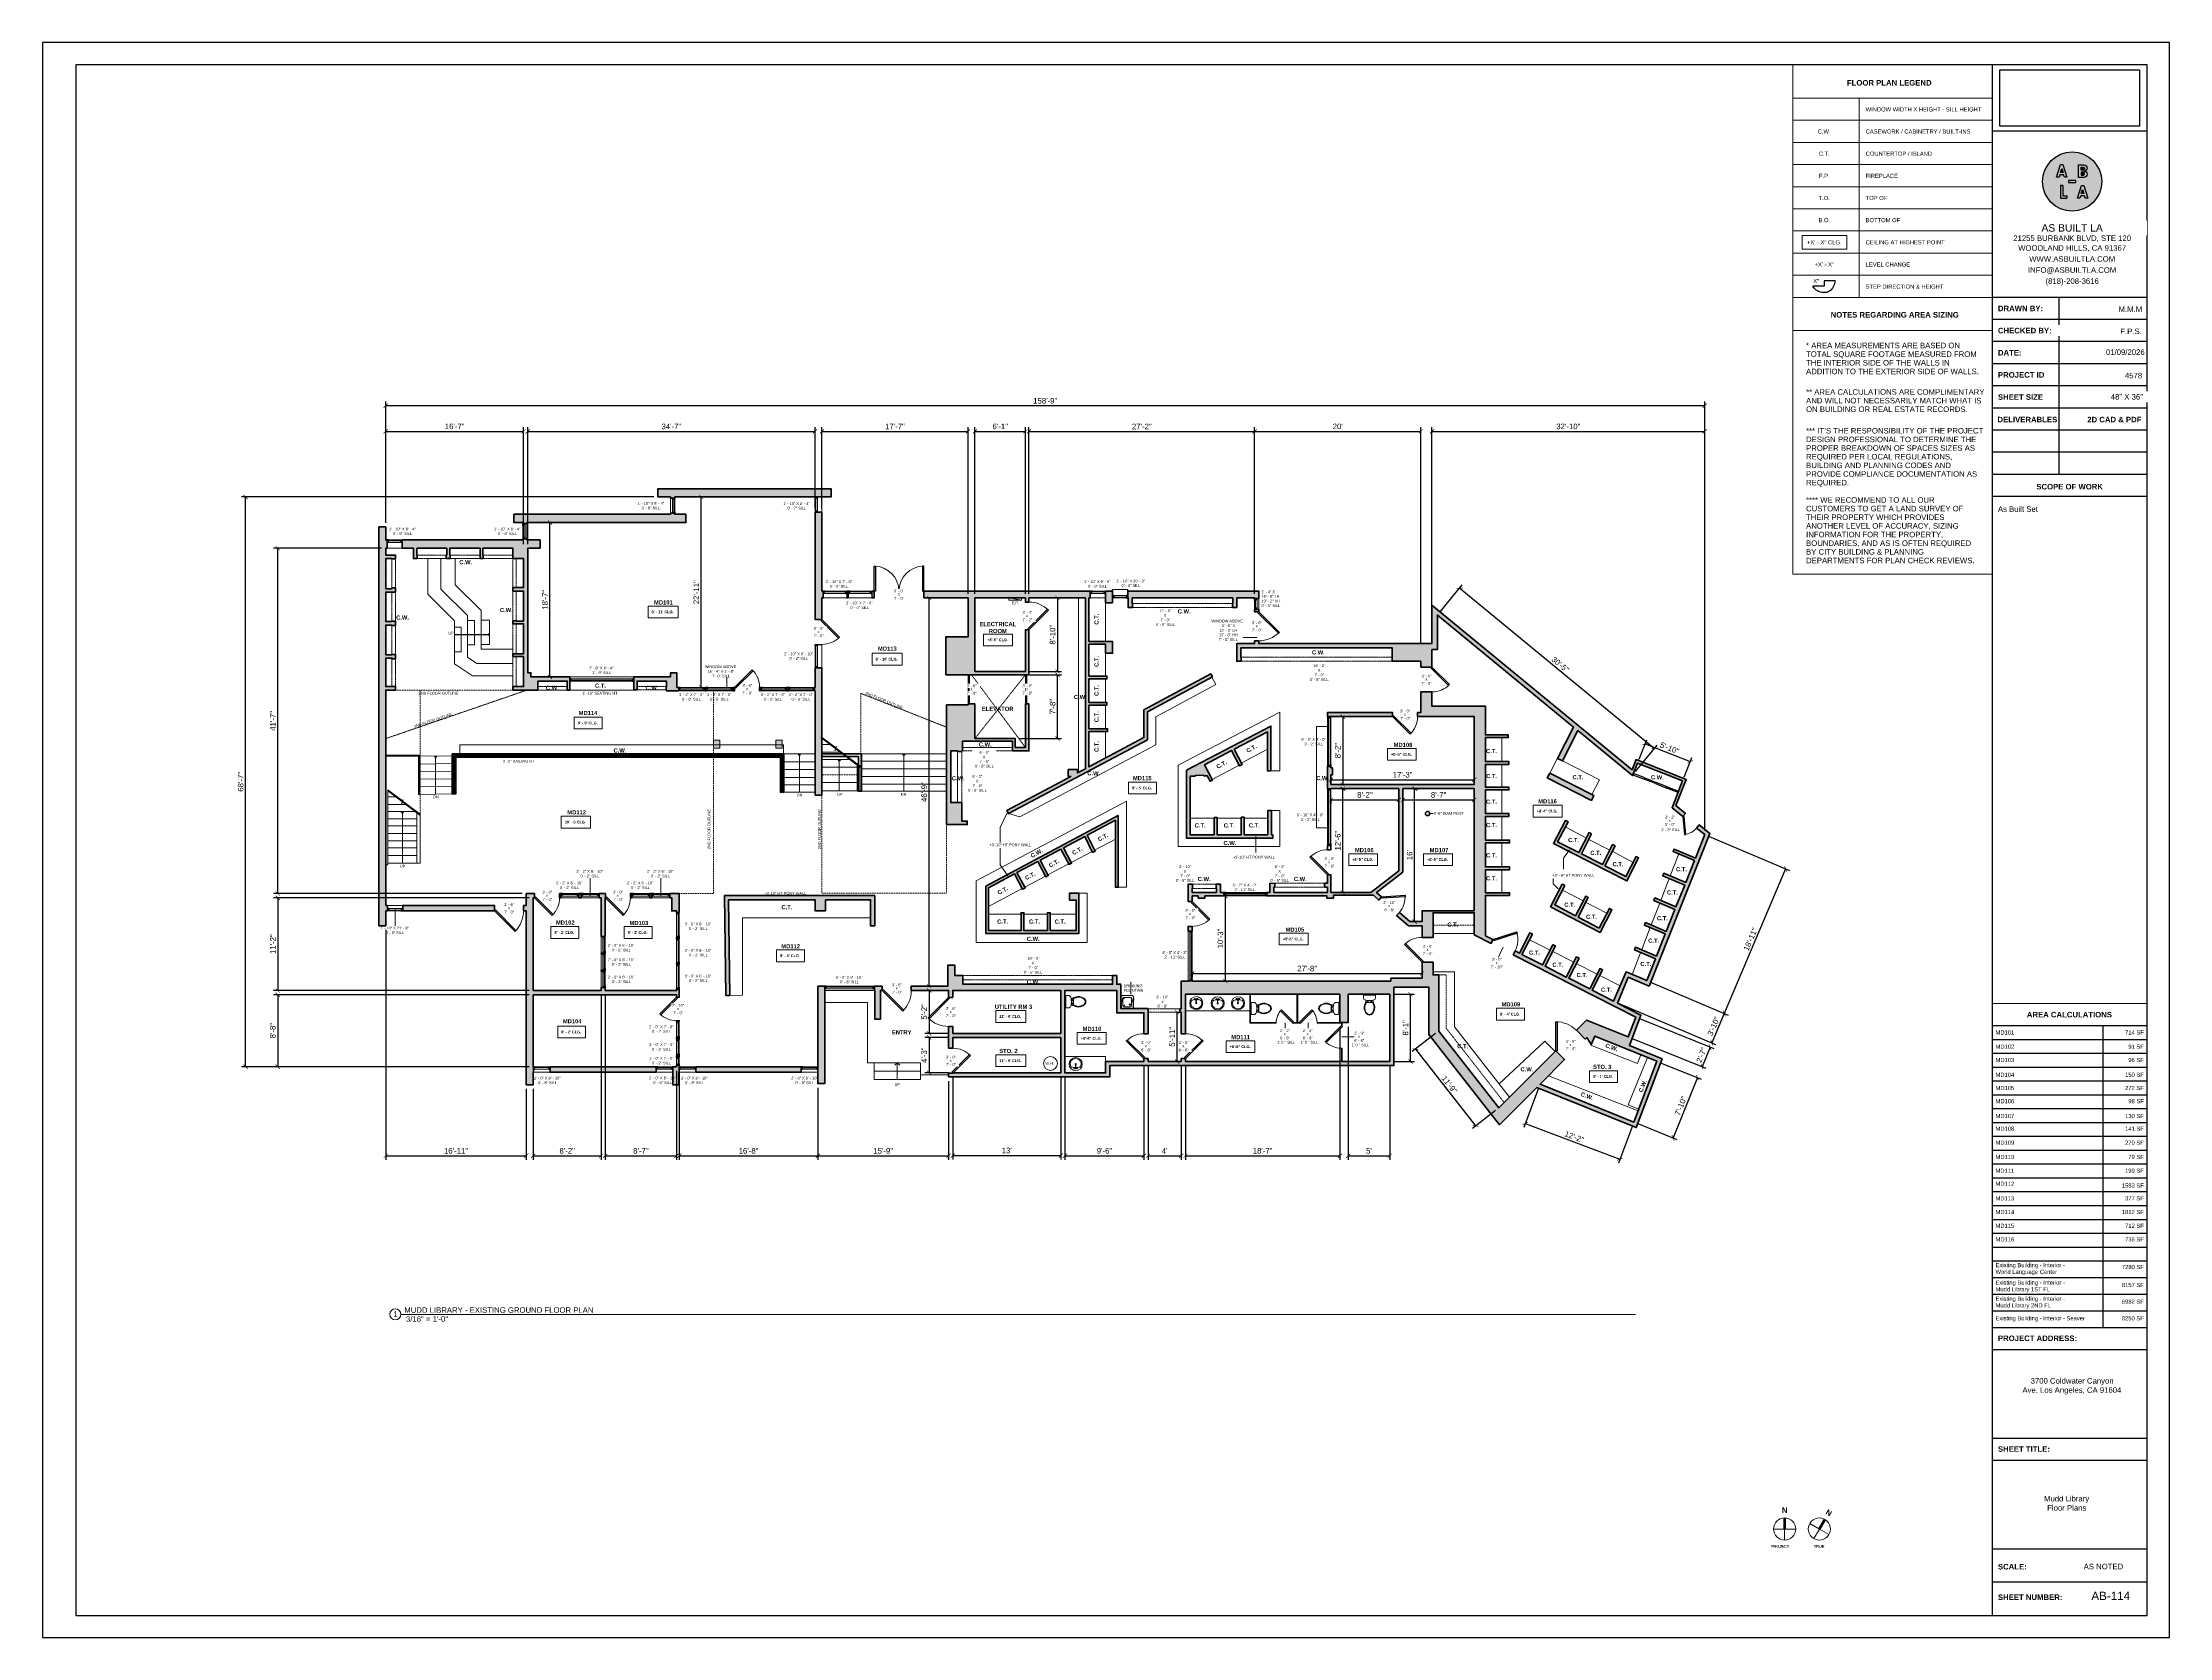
# Model space of a CAD drawing. Header units: inches. Extents: x -2078 to 109118, y -964 to 6385.
# Drawn here: x 61550 to 64622, y 2929 to 5233 of the extents above; entities that cross this region are included whole.
import ezdxf

# ---------------------------------------------------------------- set-up
doc = ezdxf.new("R2010")
doc.units = ezdxf.units.IN
doc.header["$MEASUREMENT"] = 0
doc.set_wipeout_variables(frame=1)
doc.linetypes.add('HIDDEN', pattern=[0.375, 0.25, -0.125])
doc.linetypes.add('HIDDEN2', pattern=[0.1875, 0.125, -0.0625])
for name, color, linetype, lineweight in [('A-ANNO', 2, 'Continuous', 5), ('A-ANNO-DIMS', 1, 'Continuous', 9), ('A-COLS', 3, 'Continuous', 9), ('A-DETAIL-2', 20, 'Continuous', 25), ('A-DETAIL-3', 40, 'Continuous', 15), ('A-DETL-THIN', 151, 'Continuous', 9), ('A-DOOR', 1, 'Continuous', 18), ('A-EQPT', 150, 'Continuous', 9), ('A-FIXT', 150, 'Continuous', 9), ('A-FURN', 8, 'Continuous', 9), ('A-GLAZ', 2, 'Continuous', 30), ('A-HIDDEN', 2, 'HIDDEN2', 18), ('A-RAILING', 4, 'Continuous', 9), ('A-WALL', 3, 'Continuous', 40), ('A-WINDOWS', 2, 'Continuous', 18), ('Plumbing Equipment', 7, 'Continuous', 9)]:
    doc.layers.add(name, color=color, linetype=linetype, lineweight=lineweight)
doc.layers.add('A-HATCH', color=9, linetype='Continuous')
doc.layers.add('A-TB', color=7, linetype='Continuous')
doc.styles.add('Arial', font='arial.ttf')
doc.styles.add('Arial_1', font='arial.ttf', dxfattribs={"height": 0.0625})
doc.styles.add('Arial_3', font='arial.ttf', dxfattribs={"height": 0.125})
doc.styles.add('Arial_4', font='arial.ttf', dxfattribs={"height": 3})
doc.styles.add('Arial_5', font='arial.ttf', dxfattribs={"height": 0.09375})
doc.styles.add('Arial_B', font='arialbd.ttf', dxfattribs={"height": 4.5})
doc.styles.add('Arial_B_1', font='arialbd.ttf', dxfattribs={"height": 3})
doc.styles.add('Arial_B_2', font='arialbd.ttf', dxfattribs={"height": 0.125})
doc.styles.add('Arial_B_3', font='arialbd.ttf', dxfattribs={"height": 0.0625})
doc.styles.add('JC', font='arial.ttf', dxfattribs={"height": 0.125})
doc.dimstyles.new('JC-DIMS', dxfattribs={"dimtxt": 0.125, "dimasz": 0.09375, "dimexe": 0.09375, "dimexo": 0.09375, "dimgap": 0.046875, "dimtad": 1, "dimdec": 1, "dimzin": 0, "dimdsep": 46, "dimlunit": 4, "dimtxsty": 'JC', "dimblk": 'ARCHTICK', "dimcen": 0.09, "dimclrd": 1, "dimclre": 1, "dimclrt": 256, "dimadec": 0, "dimazin": 0, "dimtfac": 1, "dimtdec": 1, "dimtofl": 0, "dimtmove": 1, "dimatfit": 3, "dimfxl": 1, "dimtolj": 1, "dimtzin": 0, "dimarcsym": 0})
picture_1 = doc.add_image_def('image1.png', size_in_pixel=(151, 61))

# ---------------------------------------------------------------- blocks, each defined once
blk = doc.blocks.new('JC_FIXED WINDOW - MUNTIN - FIXED WINDOW-1513199-Mudd Library - 1st FL')
at = {"layer": 'A-GLAZ'}
for p, q in [((-11, 6), (-11, -6)), ((-8.3, 6), (-11, 6)), ((-11, 2.5), (-9.8, 2.5)), ((-10.5, 6), (-10.5, 4.2)), ((-10.5, 4.2), (-9.8, 4.2)), ((-8.3, 4.2), (-9.8, 4.2)), ((-9.8, 4.2), (-9.8, 2.5)), ((-8.3, 6), (-8.3, 4.2)), ((8.3, 6), (11, 6)), ((8.3, 6), (8.3, 4.2)), ((8.3, 4.2), (10.5, 4.2)), ((9.8, 4.2), (9.8, 2.5)), ((9.8, 2.5), (11, 2.5)), ((10.5, 6), (10.5, 4.2)), ((11, 6), (11, -6))]:
    blk.add_line(p, q, dxfattribs=at)
at = {"layer": 'A-GLAZ', "lineweight": 9}
for p, q in [((9.8, 2.5), (-9.8, 2.5)), ((8.3, 6), (-8.3, 6))]:
    blk.add_line(p, q, dxfattribs=at)
at = {"layer": 'A-GLAZ', "lineweight": 40}
blk.add_line((-8.3, 5.1), (8.3, 5.1), dxfattribs=at)
at = {"layer": 'A-WINDOWS'}
for p, q in [((11, 6), (-11, 6)), ((-11, -6), (11, -6))]:
    blk.add_line(p, q, dxfattribs=at)
blk = doc.blocks.new('JC_FIXED WINDOW - MUNTIN - FIXED WINDOW-1513302-Mudd Library - 1st FL')
at = {"layer": 'A-GLAZ'}
for p, q in [((-11, 3), (-11, -3)), ((-8.25, 3), (-11, 3)), ((-10.5, 3), (-10.5, 1.25)), ((-10.5, 1.25), (-9.75, 1.25)), ((-8.25, 1.25), (-9.75, 1.25)), ((-9.75, 1.25), (-9.75, -0.5)), ((-8.25, 3), (-8.25, 1.25)), ((8.25, 3), (11, 3)), ((8.25, 3), (8.25, 1.25)), ((8.25, 1.25), (10.5, 1.25)), ((9.75, 1.25), (9.75, -0.5)), ((10.5, 3), (10.5, 1.25)), ((11, 3), (11, -3)), ((-11, -0.5), (-9.75, -0.5)), ((9.75, -0.5), (11, -0.5))]:
    blk.add_line(p, q, dxfattribs=at)
at = {"layer": 'A-GLAZ', "lineweight": 9}
for p, q in [((8.25, 3), (-8.25, 3)), ((9.75, -0.5), (-9.75, -0.5))]:
    blk.add_line(p, q, dxfattribs=at)
at = {"layer": 'A-GLAZ', "lineweight": 40}
blk.add_line((-8.25, 2.125), (8.25, 2.125), dxfattribs=at)
at = {"layer": 'A-WINDOWS'}
for p, q in [((11, 3), (-11, 3)), ((-11, -3), (11, -3))]:
    blk.add_line(p, q, dxfattribs=at)
blk = doc.blocks.new('JC_FIXED WINDOW - MUNTIN - FIXED WINDOW-1513609-Mudd Library - 1st FL')
at = {"layer": 'A-GLAZ'}
for p, q in [((-11, 5), (-11, -5)), ((-8.3, 5), (-11, 5)), ((-11, 1.5), (-9.8, 1.5)), ((-10.5, 5), (-10.5, 3.2)), ((-10.5, 3.2), (-9.8, 3.2)), ((-8.3, 3.2), (-9.8, 3.2)), ((-9.8, 3.2), (-9.8, 1.5)), ((-8.3, 5), (-8.3, 3.2)), ((8.3, 5), (11, 5)), ((8.3, 5), (8.3, 3.2)), ((8.3, 3.2), (10.5, 3.2)), ((9.8, 3.2), (9.8, 1.5)), ((9.8, 1.5), (11, 1.5)), ((10.5, 5), (10.5, 3.2)), ((11, 5), (11, -5))]:
    blk.add_line(p, q, dxfattribs=at)
at = {"layer": 'A-GLAZ', "lineweight": 9}
for p, q in [((9.8, 1.5), (-9.8, 1.5)), ((8.3, 5), (-8.3, 5))]:
    blk.add_line(p, q, dxfattribs=at)
at = {"layer": 'A-GLAZ', "lineweight": 40}
blk.add_line((-8.3, 4.1), (8.3, 4.1), dxfattribs=at)
at = {"layer": 'A-WINDOWS'}
for p, q in [((11, 5), (-11, 5)), ((-11, -5), (11, -5))]:
    blk.add_line(p, q, dxfattribs=at)
blk = doc.blocks.new('JC_FIXED WINDOW - MUNTIN - FIXED WINDOW-1542464-Mudd Library - 1st FL')
at = {"layer": 'A-GLAZ'}
for p, q in [((-46, 3), (-46, -3)), ((-43.25, 3), (-46, 3)), ((-45.5, 3), (-45.5, 1.25)), ((-45.5, 1.25), (-44.75, 1.25)), ((-43.25, 1.25), (-44.75, 1.25)), ((-44.75, 1.25), (-44.75, -0.5)), ((-43.25, 3), (-43.25, 1.25)), ((43.25, 3), (46, 3)), ((43.25, 3), (43.25, 1.25)), ((43.25, 1.25), (45.5, 1.25)), ((44.75, 1.25), (44.75, -0.5)), ((45.5, 3), (45.5, 1.25)), ((46, 3), (46, -3)), ((-46, -0.5), (-44.75, -0.5)), ((44.75, -0.5), (46, -0.5))]:
    blk.add_line(p, q, dxfattribs=at)
at = {"layer": 'A-GLAZ', "lineweight": 9}
for p, q in [((43.25, 3), (-43.25, 3)), ((44.75, -0.5), (-44.75, -0.5))]:
    blk.add_line(p, q, dxfattribs=at)
at = {"layer": 'A-GLAZ', "lineweight": 40}
blk.add_line((-43.25, 2.125), (43.25, 2.125), dxfattribs=at)
at = {"layer": 'A-WINDOWS'}
for p, q in [((46, 3), (-46, 3)), ((-46, -3), (46, -3))]:
    blk.add_line(p, q, dxfattribs=at)
blk = doc.blocks.new('JC_FIXED WINDOW - MUNTIN - FIXED WINDOW-1513917-Mudd Library - 1st FL')
at = {"layer": 'A-GLAZ'}
for p, q in [((-19, 2.5), (-19, -2.5)), ((-16.3, 2.5), (-19, 2.5)), ((-18.5, 2.5), (-18.5, 0.7)), ((-18.5, 0.7), (-17.8, 0.7)), ((-16.3, 0.7), (-17.8, 0.7)), ((-17.8, 0.7), (-17.8, -1)), ((-16.3, 2.5), (-16.3, 0.7)), ((16.3, 2.5), (19, 2.5)), ((16.3, 2.5), (16.3, 0.7)), ((16.3, 0.7), (18.5, 0.7)), ((17.8, 0.7), (17.8, -1)), ((18.5, 2.5), (18.5, 0.7)), ((19, 2.5), (19, -2.5)), ((-19, -1), (-17.8, -1)), ((17.8, -1), (19, -1))]:
    blk.add_line(p, q, dxfattribs=at)
at = {"layer": 'A-GLAZ', "lineweight": 9}
for p, q in [((16.3, 2.5), (-16.3, 2.5)), ((17.8, -1), (-17.8, -1))]:
    blk.add_line(p, q, dxfattribs=at)
at = {"layer": 'A-GLAZ', "lineweight": 40}
blk.add_line((-16.3, 1.6), (16.3, 1.6), dxfattribs=at)
at = {"layer": 'A-WINDOWS'}
for p, q in [((19, 2.5), (-19, 2.5)), ((-19, -2.5), (19, -2.5))]:
    blk.add_line(p, q, dxfattribs=at)
blk = doc.blocks.new('JC_SINGLE DOOR-NO TRIM - SINGLE DOOR-1482534-Mudd Library - 1st FL')
at = {"layer": 'A-DOOR', "lineweight": 30}
for p, q in [((-8.9, -26.5), (16.6, -1.1)), ((-7.5, -28), (-8.9, -26.5)), ((18, -2.5), (-7.5, -28)), ((16.6, -1.1), (18, -2.5))]:
    blk.add_line(p, q, dxfattribs=at)
at = {"layer": 'A-DOOR', "lineweight": 9}
blk.add_arc((18, -2.5), 36, 180, 225, dxfattribs=at)
blk = doc.blocks.new('JC_SINGLE DOOR-NO TRIM - SINGLE DOOR-1541248-Mudd Library - 1st FL')
at = {"layer": 'A-DOOR', "lineweight": 30}
for p, q in [((-8.9, -29), (16.6, -3.6)), ((-7.5, -30.5), (-8.9, -29)), ((18, -5), (-7.5, -30.5)), ((16.6, -3.6), (18, -5))]:
    blk.add_line(p, q, dxfattribs=at)
at = {"layer": 'A-DOOR', "lineweight": 9}
blk.add_arc((18, -5), 36, 180, 225, dxfattribs=at)
blk = doc.blocks.new('JC_FIXED WINDOW - MUNTIN - FIXED WINDOW-1514593-Mudd Library - 1st FL')
at = {"layer": 'A-GLAZ'}
for p, q in [((-17, 5), (-17, -5)), ((-14.3, 5), (-17, 5)), ((-17, 1.5), (-15.8, 1.5)), ((-16.5, 5), (-16.5, 3.2)), ((-16.5, 3.2), (-15.8, 3.2)), ((-14.3, 3.2), (-15.8, 3.2)), ((-15.8, 3.2), (-15.8, 1.5)), ((-14.3, 5), (-14.3, 3.2)), ((14.3, 5), (17, 5)), ((14.3, 5), (14.3, 3.2)), ((14.3, 3.2), (16.5, 3.2)), ((15.8, 3.2), (15.8, 1.5)), ((15.8, 1.5), (17, 1.5)), ((16.5, 5), (16.5, 3.2)), ((17, 5), (17, -5))]:
    blk.add_line(p, q, dxfattribs=at)
at = {"layer": 'A-GLAZ', "lineweight": 9}
for p, q in [((15.8, 1.5), (-15.8, 1.5)), ((14.3, 5), (-14.3, 5))]:
    blk.add_line(p, q, dxfattribs=at)
at = {"layer": 'A-GLAZ', "lineweight": 40}
blk.add_line((-14.3, 4.1), (14.3, 4.1), dxfattribs=at)
at = {"layer": 'A-WINDOWS'}
for p, q in [((17, 5), (-17, 5)), ((-17, -5), (17, -5))]:
    blk.add_line(p, q, dxfattribs=at)
blk = doc.blocks.new('JC_DOUBLE DOOR - DOUBLE DOOR-1514769-Mudd Library - 1st FL')
at = {"layer": 'A-DOOR', "lineweight": 30}
for p, q in [((-36, 5), (-36, 41)), ((-36, 41), (-34, 41)), ((-34, 41), (-34, 5)), ((36, 41), (34, 41)), ((34, 41), (34, 5)), ((36, 5), (36, 41)), ((-34, 5), (-36, 5)), ((34, 5), (36, 5))]:
    blk.add_line(p, q, dxfattribs=at)
at = {"layer": 'A-DOOR', "lineweight": 9}
for centre, start, end in [((-36, 5), 360, 90), ((36, 5), 90, 180)]:
    blk.add_arc(centre, 36, start, end, dxfattribs=at)
blk = doc.blocks.new('JC_FIXED WINDOW - MUNTIN - FIXED WINDOW-1514851-Mudd Library - 1st FL')
at = {"layer": 'A-GLAZ'}
for p, q in [((-17, 5), (-17, -5)), ((-14.3, 5), (-17, 5)), ((-17, 1.5), (-15.8, 1.5)), ((-16.5, 5), (-16.5, 3.2)), ((-16.5, 3.2), (-15.8, 3.2)), ((-14.3, 3.2), (-15.8, 3.2)), ((-15.8, 3.2), (-15.8, 1.5)), ((-14.3, 5), (-14.3, 3.2)), ((14.3, 5), (17, 5)), ((14.3, 5), (14.3, 3.2)), ((14.3, 3.2), (16.5, 3.2)), ((15.8, 3.2), (15.8, 1.5)), ((15.8, 1.5), (17, 1.5)), ((16.5, 5), (16.5, 3.2)), ((17, 5), (17, -5))]:
    blk.add_line(p, q, dxfattribs=at)
at = {"layer": 'A-GLAZ', "lineweight": 9}
for p, q in [((15.8, 1.5), (-15.8, 1.5)), ((14.3, 5), (-14.3, 5))]:
    blk.add_line(p, q, dxfattribs=at)
at = {"layer": 'A-GLAZ', "lineweight": 40}
blk.add_line((-14.3, 4.1), (14.3, 4.1), dxfattribs=at)
at = {"layer": 'A-WINDOWS'}
for p, q in [((17, 5), (-17, 5)), ((-17, -5), (17, -5))]:
    blk.add_line(p, q, dxfattribs=at)
blk = doc.blocks.new('JC_SINGLE DOOR-NO TRIM - SINGLE DOOR-1610475-Mudd Library - 1st FL')
at = {"layer": 'A-DOOR', "lineweight": 30}
for p, q in [((21, 5), (-21, 5)), ((-21, 3), (21, 3))]:
    blk.add_line(p, q, dxfattribs=at)
blk = doc.blocks.new('JC_SINGLE DOOR-NO TRIM - SINGLE DOOR-1610380-Mudd Library - 1st FL')
at = {"layer": 'A-DOOR', "lineweight": 30}
for p, q in [((-8.3, 30.8), (-9.7, 29.4)), ((20, 2.5), (-8.3, 30.8)), ((-9.7, 29.4), (18.6, 1.1)), ((18.6, 1.1), (20, 2.5))]:
    blk.add_line(p, q, dxfattribs=at)
at = {"layer": 'A-DOOR', "lineweight": 9}
blk.add_arc((20, 2.5), 40, 135, 180, dxfattribs=at)
blk = doc.blocks.new('JC_SINGLE DOOR-NO TRIM - SINGLE DOOR-1610411-Mudd Library - 1st FL')
at = {"layer": 'A-DOOR', "lineweight": 30}
for p, q in [((21, 2.5), (-21, 2.5)), ((-21, 0.5), (21, 0.5))]:
    blk.add_line(p, q, dxfattribs=at)
blk = doc.blocks.new('JC_FIXED WINDOW - MUNTIN - FIXED WINDOW-1516086-Mudd Library - 1st FL')
at = {"layer": 'A-GLAZ'}
for p, q in [((-11, 5), (-11, -5)), ((-8.25, 5), (-11, 5)), ((-11, 1.5), (-9.75, 1.5)), ((-10.5, 5), (-10.5, 3.25)), ((-10.5, 3.25), (-9.75, 3.25)), ((-8.25, 3.25), (-9.75, 3.25)), ((-9.75, 3.25), (-9.75, 1.5)), ((-8.25, 5), (-8.25, 3.25)), ((8.25, 5), (11, 5)), ((8.25, 5), (8.25, 3.25)), ((8.25, 3.25), (10.5, 3.25)), ((9.75, 3.25), (9.75, 1.5)), ((9.75, 1.5), (11, 1.5)), ((10.5, 5), (10.5, 3.25)), ((11, 5), (11, -5))]:
    blk.add_line(p, q, dxfattribs=at)
at = {"layer": 'A-GLAZ', "lineweight": 9}
for p, q in [((9.75, 1.5), (-9.75, 1.5)), ((8.25, 5), (-8.25, 5))]:
    blk.add_line(p, q, dxfattribs=at)
at = {"layer": 'A-GLAZ', "lineweight": 40}
blk.add_line((-8.25, 4.125), (8.25, 4.125), dxfattribs=at)
at = {"layer": 'A-WINDOWS'}
for p, q in [((11, 5), (-11, 5)), ((-11, -5), (11, -5))]:
    blk.add_line(p, q, dxfattribs=at)
blk = doc.blocks.new('JC_SINGLE DOOR-NO TRIM - SINGLE DOOR-1545693-Mudd Library - 1st FL')
at = {"layer": 'A-DOOR', "lineweight": 30}
for p, q in [((-10.1, -31.3), (19.6, -1.6)), ((21, -3), (-8.7, -32.7)), ((19.6, -1.6), (21, -3)), ((-8.7, -32.7), (-10.1, -31.3))]:
    blk.add_line(p, q, dxfattribs=at)
at = {"layer": 'A-DOOR', "lineweight": 9}
blk.add_arc((21, -3), 42, 180, 225, dxfattribs=at)
blk = doc.blocks.new('JC_SINGLE DOOR-NO TRIM - SINGLE DOOR-1545694-Mudd Library - 1st FL')
at = {"layer": 'A-DOOR', "lineweight": 30}
for p, q in [((-8.9, -32), (16.6, -6.6)), ((18, -8), (-7.5, -33.5)), ((16.6, -6.6), (18, -8)), ((-7.5, -33.5), (-8.9, -32))]:
    blk.add_line(p, q, dxfattribs=at)
at = {"layer": 'A-DOOR', "lineweight": 9}
blk.add_arc((18, -8), 36, 180, 225, dxfattribs=at)
blk = doc.blocks.new('JC_SINGLE DOOR-NO TRIM - SINGLE DOOR-1545690-Mudd Library - 1st FL')
at = {"layer": 'A-DOOR', "lineweight": 30}
for p, q in [((-7.5, 28.5), (-8.9, 27)), ((-8.9, 27), (16.6, 1.6)), ((18, 3), (-7.5, 28.5)), ((16.6, 1.6), (18, 3))]:
    blk.add_line(p, q, dxfattribs=at)
at = {"layer": 'A-DOOR', "lineweight": 9}
blk.add_arc((18, 3), 36, 135, 180, dxfattribs=at)
blk = doc.blocks.new('JC_FIXED WINDOW - MUNTIN - FIXED WINDOW-1592412-Mudd Library - 1st FL')
at = {"layer": 'A-GLAZ'}
for p, q in [((-36, 2.5), (-36, -2.5)), ((-33.3, 2.5), (-36, 2.5)), ((-35.5, 2.5), (-35.5, 0.7)), ((-35.5, 0.7), (-34.8, 0.7)), ((-33.3, 0.7), (-34.8, 0.7)), ((-34.8, 0.7), (-34.8, -1)), ((-33.3, 2.5), (-33.3, 0.7)), ((33.3, 2.5), (36, 2.5)), ((33.3, 2.5), (33.3, 0.7)), ((33.3, 0.7), (35.5, 0.7)), ((34.8, 0.7), (34.8, -1)), ((35.5, 2.5), (35.5, 0.7)), ((36, 2.5), (36, -2.5)), ((-36, -1), (-34.8, -1)), ((34.8, -1), (36, -1))]:
    blk.add_line(p, q, dxfattribs=at)
at = {"layer": 'A-GLAZ', "lineweight": 9}
for p, q in [((33.3, 2.5), (-33.3, 2.5)), ((34.8, -1), (-34.8, -1))]:
    blk.add_line(p, q, dxfattribs=at)
at = {"layer": 'A-GLAZ', "lineweight": 40}
blk.add_line((-33.3, 1.6), (33.3, 1.6), dxfattribs=at)
at = {"layer": 'A-WINDOWS'}
for p, q in [((36, 2.5), (-36, 2.5)), ((-36, -2.5), (36, -2.5))]:
    blk.add_line(p, q, dxfattribs=at)
blk = doc.blocks.new('JC_FIXED WINDOW - MUNTIN - FIXED WINDOW-1592406-Mudd Library - 1st FL')
at = {"layer": 'A-GLAZ'}
for p, q in [((-41, 2.5), (-41, -2.5)), ((-38.25, 2.5), (-41, 2.5)), ((-40.5, 2.5), (-40.5, 0.75)), ((-40.5, 0.75), (-39.75, 0.75)), ((-38.25, 0.75), (-39.75, 0.75)), ((-39.75, 0.75), (-39.75, -1)), ((-38.25, 2.5), (-38.25, 0.75)), ((38.25, 2.5), (41, 2.5)), ((38.25, 2.5), (38.25, 0.75)), ((38.25, 0.75), (40.5, 0.75)), ((39.75, 0.75), (39.75, -1)), ((40.5, 2.5), (40.5, 0.75)), ((41, 2.5), (41, -2.5)), ((-41, -1), (-39.75, -1)), ((39.75, -1), (41, -1))]:
    blk.add_line(p, q, dxfattribs=at)
at = {"layer": 'A-GLAZ', "lineweight": 9}
for p, q in [((38.25, 2.5), (-38.25, 2.5)), ((39.75, -1), (-39.75, -1))]:
    blk.add_line(p, q, dxfattribs=at)
at = {"layer": 'A-GLAZ', "lineweight": 40}
blk.add_line((-38.25, 1.625), (38.25, 1.625), dxfattribs=at)
at = {"layer": 'A-WINDOWS'}
for p, q in [((41, 2.5), (-41, 2.5)), ((-41, -2.5), (41, -2.5))]:
    blk.add_line(p, q, dxfattribs=at)
blk = doc.blocks.new('JC_FIXED WINDOW - MUNTIN - FIXED WINDOW-1593321-Mudd Library - 1st FL')
at = {"layer": 'A-GLAZ'}
for p, q in [((-31, 2.5), (-31, -2.5)), ((-28.3, 2.5), (-31, 2.5)), ((-30.5, 2.5), (-30.5, 0.7)), ((-30.5, 0.7), (-29.8, 0.7)), ((-28.3, 0.7), (-29.8, 0.7)), ((-29.8, 0.7), (-29.8, -1)), ((-28.3, 2.5), (-28.3, 0.7)), ((28.3, 2.5), (31, 2.5)), ((28.3, 2.5), (28.3, 0.7)), ((28.3, 0.7), (30.5, 0.7)), ((29.8, 0.7), (29.8, -1)), ((30.5, 2.5), (30.5, 0.7)), ((31, 2.5), (31, -2.5)), ((-31, -1), (-29.8, -1)), ((29.8, -1), (31, -1))]:
    blk.add_line(p, q, dxfattribs=at)
at = {"layer": 'A-GLAZ', "lineweight": 9}
for p, q in [((28.3, 2.5), (-28.3, 2.5)), ((29.8, -1), (-29.8, -1))]:
    blk.add_line(p, q, dxfattribs=at)
at = {"layer": 'A-GLAZ', "lineweight": 40}
blk.add_line((-28.3, 1.6), (28.3, 1.6), dxfattribs=at)
at = {"layer": 'A-WINDOWS'}
for p, q in [((31, 2.5), (-31, 2.5)), ((-31, -2.5), (31, -2.5))]:
    blk.add_line(p, q, dxfattribs=at)
blk = doc.blocks.new('JC_FIXED WINDOW - MUNTIN - FIXED WINDOW-1517085-Mudd Library - 1st FL')
at = {"layer": 'A-GLAZ'}
for p, q in [((-36, 3), (-36, -3)), ((-33.25, 3), (-36, 3)), ((-35.5, 3), (-35.5, 1.25)), ((-35.5, 1.25), (-34.75, 1.25)), ((-33.25, 1.25), (-34.75, 1.25)), ((-34.75, 1.25), (-34.75, -0.5)), ((-33.25, 3), (-33.25, 1.25)), ((33.25, 3), (36, 3)), ((33.25, 3), (33.25, 1.25)), ((33.25, 1.25), (35.5, 1.25)), ((34.75, 1.25), (34.75, -0.5)), ((35.5, 3), (35.5, 1.25)), ((36, 3), (36, -3)), ((-36, -0.5), (-34.75, -0.5)), ((34.75, -0.5), (36, -0.5))]:
    blk.add_line(p, q, dxfattribs=at)
at = {"layer": 'A-GLAZ', "lineweight": 9}
for p, q in [((33.25, 3), (-33.25, 3)), ((34.75, -0.5), (-34.75, -0.5))]:
    blk.add_line(p, q, dxfattribs=at)
at = {"layer": 'A-GLAZ', "lineweight": 40}
blk.add_line((-33.25, 2.125), (33.25, 2.125), dxfattribs=at)
at = {"layer": 'A-WINDOWS'}
for p, q in [((36, 3), (-36, 3)), ((-36, -3), (36, -3))]:
    blk.add_line(p, q, dxfattribs=at)
blk = doc.blocks.new('JC_SINGLE DOOR-NO TRIM - SINGLE DOOR-1545697-Mudd Library - 1st FL')
at = {"layer": 'A-DOOR', "lineweight": 30}
for p, q in [((-8.9, -27), (16.6, -1.6)), ((-7.5, -28.5), (-8.9, -27)), ((18, -3), (-7.5, -28.5)), ((16.6, -1.6), (18, -3))]:
    blk.add_line(p, q, dxfattribs=at)
at = {"layer": 'A-DOOR', "lineweight": 9}
blk.add_arc((18, -3), 36, 180, 225, dxfattribs=at)
blk = doc.blocks.new('JC_SINGLE DOOR-NO TRIM - SINGLE DOOR-1553180-Mudd Library - 1st FL')
at = {"layer": 'A-DOOR', "lineweight": 30}
for p, q in [((-7, 26), (-8.5, 24.6)), ((-8.5, 24.6), (15.6, 0.6)), ((17, 2), (-7, 26)), ((15.6, 0.6), (17, 2))]:
    blk.add_line(p, q, dxfattribs=at)
at = {"layer": 'A-DOOR', "lineweight": 9}
blk.add_arc((17, 2), 34, 135, 180, dxfattribs=at)
blk = doc.blocks.new('JC_SINGLE DOOR-NO TRIM - SINGLE DOOR-1545691-Mudd Library - 1st FL')
at = {"layer": 'A-DOOR', "lineweight": 30}
for p, q in [((-8.9, -27), (16.6, -1.6)), ((-7.5, -28.5), (-8.9, -27)), ((18, -3), (-7.5, -28.5)), ((16.6, -1.6), (18, -3))]:
    blk.add_line(p, q, dxfattribs=at)
at = {"layer": 'A-DOOR', "lineweight": 9}
blk.add_arc((18, -3), 36, 180, 225, dxfattribs=at)
blk = doc.blocks.new('JC_SINGLE DOOR-NO TRIM - SINGLE DOOR-V1-Mudd Library - 1st FL')
at = {"layer": 'A-DOOR', "lineweight": 30}
for p, q in [((-7.5, 28.5), (-8.9, 27)), ((-8.9, 27), (16.6, 1.6)), ((17.5, 3.5), (-7.5, 28.5)), ((16.6, 1.6), (18, 3))]:
    blk.add_line(p, q, dxfattribs=at)
at = {"layer": 'A-DOOR', "lineweight": 9}
blk.add_arc((18, 3), 36, 135, 180, dxfattribs=at)
blk = doc.blocks.new('JC_SINGLE DOOR-NO TRIM - SINGLE DOOR-1545689-Mudd Library - 1st FL')
at = {"layer": 'A-DOOR', "lineweight": 30}
for p, q in [((-8.7, 32.7), (-10.1, 31.3)), ((-10.1, 31.3), (19.6, 1.6)), ((21, 3), (-8.7, 32.7)), ((19.6, 1.6), (21, 3))]:
    blk.add_line(p, q, dxfattribs=at)
at = {"layer": 'A-DOOR', "lineweight": 9}
blk.add_arc((21, 3), 42, 135, 180, dxfattribs=at)
blk = doc.blocks.new('JC_SINGLE DOOR-NO TRIM - SINGLE DOOR-1545692-Mudd Library - 1st FL')
at = {"layer": 'A-DOOR', "lineweight": 30}
for p, q in [((-7.5, 28.5), (-8.9, 27)), ((-8.9, 27), (16.6, 1.6)), ((18, 3), (-7.5, 28.5)), ((16.6, 1.6), (18, 3))]:
    blk.add_line(p, q, dxfattribs=at)
at = {"layer": 'A-DOOR', "lineweight": 9}
blk.add_arc((18, 3), 36, 135, 180, dxfattribs=at)
blk = doc.blocks.new('JC_SINGLE DOOR-NO TRIM - SINGLE DOOR-1545698-Mudd Library - 1st FL')
at = {"layer": 'A-DOOR', "lineweight": 30}
for p, q in [((-8.5, -25.6), (15.6, -1.6)), ((-7, -27), (-8.5, -25.6)), ((17, -3), (-7, -27)), ((15.6, -1.6), (17, -3))]:
    blk.add_line(p, q, dxfattribs=at)
at = {"layer": 'A-DOOR', "lineweight": 9}
blk.add_arc((17, -3), 34, 180, 225, dxfattribs=at)
blk = doc.blocks.new('JC_FIXED WINDOW - MUNTIN - 2_-1684876-Mudd Library - 1st FL')
at = {"layer": 'A-GLAZ'}
for p, q in [((-11, -6), (-11, 6)), ((11, -6), (11, 6)), ((-11, -2.5), (-9.75, -2.5)), ((-8.25, -6), (-11, -6)), ((-10.5, -6), (-10.5, -4.25)), ((-10.5, -4.25), (-9.75, -4.25)), ((-9.75, -4.25), (-9.75, -2.5)), ((-8.25, -4.25), (-9.75, -4.25)), ((-8.25, -6), (-8.25, -4.25)), ((8.25, -4.25), (10.5, -4.25)), ((8.25, -6), (8.25, -4.25)), ((8.25, -6), (11, -6)), ((9.75, -2.5), (11, -2.5)), ((9.75, -4.25), (9.75, -2.5)), ((10.5, -6), (10.5, -4.25))]:
    blk.add_line(p, q, dxfattribs=at)
at = {"layer": 'A-GLAZ', "lineweight": 9}
for p, q in [((9.75, -2.5), (-9.75, -2.5)), ((8.25, -6), (-8.25, -6))]:
    blk.add_line(p, q, dxfattribs=at)
at = {"layer": 'A-GLAZ', "lineweight": 40}
blk.add_line((-8.25, -5.125), (8.25, -5.125), dxfattribs=at)
at = {"layer": 'A-WINDOWS'}
for p, q in [((-11, 6), (11, 6)), ((11, -6), (-11, -6))]:
    blk.add_line(p, q, dxfattribs=at)
blk = doc.blocks.new('JC_FIXED WINDOW - MUNTIN - 2_-1542850-Mudd Library - 1st FL')
at = {"layer": 'A-GLAZ'}
for p, q in [((-8, 3), (-8, -3)), ((-5.25, 3), (-8, 3)), ((-7.5, 3), (-7.5, 1.25)), ((-7.5, 1.25), (-6.75, 1.25)), ((-5.25, 1.25), (-6.75, 1.25)), ((-6.75, 1.25), (-6.75, -0.5)), ((-5.25, 3), (-5.25, 1.25)), ((5.25, 3), (8, 3)), ((5.25, 3), (5.25, 1.25)), ((5.25, 1.25), (7.5, 1.25)), ((6.75, 1.25), (6.75, -0.5)), ((7.5, 3), (7.5, 1.25)), ((8, 3), (8, -3)), ((-8, -0.5), (-6.75, -0.5)), ((6.75, -0.5), (8, -0.5))]:
    blk.add_line(p, q, dxfattribs=at)
at = {"layer": 'A-GLAZ', "lineweight": 9}
for p, q in [((5.25, 3), (-5.25, 3)), ((6.75, -0.5), (-6.75, -0.5))]:
    blk.add_line(p, q, dxfattribs=at)
at = {"layer": 'A-GLAZ', "lineweight": 40}
blk.add_line((-5.25, 2.125), (5.25, 2.125), dxfattribs=at)
at = {"layer": 'A-WINDOWS'}
for p, q in [((8, 3), (-8, 3)), ((-8, -3), (8, -3))]:
    blk.add_line(p, q, dxfattribs=at)
blk = doc.blocks.new('JC_SINGLE DOOR-NO TRIM - SINGLE DOOR-1545695-Mudd Library - 1st FL')
at = {"layer": 'A-DOOR', "lineweight": 30}
for p, q in [((-8.9, -27), (16.6, -1.6)), ((-7.5, -28.5), (-8.9, -27)), ((18, -3), (-7.5, -28.5)), ((16.6, -1.6), (18, -3))]:
    blk.add_line(p, q, dxfattribs=at)
at = {"layer": 'A-DOOR', "lineweight": 9}
blk.add_arc((18, -3), 36, 180, 225, dxfattribs=at)
blk = doc.blocks.new('JC_FIXED WINDOW - MUNTIN - 2_-1543561-Mudd Library - 1st FL')
at = {"layer": 'A-GLAZ'}
for p, q in [((-36, 3), (-36, -3)), ((-33.25, 3), (-36, 3)), ((-35.5, 3), (-35.5, 1.25)), ((-35.5, 1.25), (-34.75, 1.25)), ((-33.25, 1.25), (-34.75, 1.25)), ((-34.75, 1.25), (-34.75, -0.5)), ((-33.25, 3), (-33.25, 1.25)), ((33.25, 3), (36, 3)), ((33.25, 3), (33.25, 1.25)), ((33.25, 1.25), (35.5, 1.25)), ((34.75, 1.25), (34.75, -0.5)), ((35.5, 3), (35.5, 1.25)), ((36, 3), (36, -3)), ((-36, -0.5), (-34.75, -0.5)), ((34.75, -0.5), (36, -0.5))]:
    blk.add_line(p, q, dxfattribs=at)
at = {"layer": 'A-GLAZ', "lineweight": 9}
for p, q in [((33.25, 3), (-33.25, 3)), ((34.75, -0.5), (-34.75, -0.5))]:
    blk.add_line(p, q, dxfattribs=at)
at = {"layer": 'A-GLAZ', "lineweight": 40}
blk.add_line((-33.25, 2.125), (33.25, 2.125), dxfattribs=at)
at = {"layer": 'A-WINDOWS'}
for p, q in [((36, 3), (-36, 3)), ((-36, -3), (36, -3))]:
    blk.add_line(p, q, dxfattribs=at)
blk = doc.blocks.new('JC_FIXED WINDOW - MUNTIN - 2_-1543793-Mudd Library - 1st FL')
at = {"layer": 'A-GLAZ'}
for p, q in [((-12, 4), (-12, -4)), ((-9.3, 4), (-12, 4)), ((-12, 0.5), (-10.8, 0.5)), ((-11.5, 4), (-11.5, 2.2)), ((-11.5, 2.2), (-10.8, 2.2)), ((-9.3, 2.2), (-10.8, 2.2)), ((-10.8, 2.2), (-10.8, 0.5)), ((-9.3, 4), (-9.3, 2.2)), ((9.3, 4), (12, 4)), ((9.3, 4), (9.3, 2.2)), ((9.3, 2.2), (11.5, 2.2)), ((10.8, 2.2), (10.8, 0.5)), ((10.8, 0.5), (12, 0.5)), ((11.5, 4), (11.5, 2.2)), ((12, 4), (12, -4))]:
    blk.add_line(p, q, dxfattribs=at)
at = {"layer": 'A-GLAZ', "lineweight": 9}
for p, q in [((10.8, 0.5), (-10.8, 0.5)), ((9.3, 4), (-9.3, 4))]:
    blk.add_line(p, q, dxfattribs=at)
at = {"layer": 'A-GLAZ', "lineweight": 40}
blk.add_line((-9.3, 3.1), (9.3, 3.1), dxfattribs=at)
at = {"layer": 'A-WINDOWS'}
for p, q in [((12, 4), (-12, 4)), ((-12, -4), (12, -4))]:
    blk.add_line(p, q, dxfattribs=at)
blk = doc.blocks.new('JC_FIXED WINDOW - MUNTIN - 2_-1544022-Mudd Library - 1st FL')
at = {"layer": 'A-GLAZ'}
for p, q in [((-12, -4), (-12, 4)), ((12, -4), (12, 4)), ((-12, -0.5), (-10.75, -0.5)), ((-9.25, -4), (-12, -4)), ((-11.5, -4), (-11.5, -2.25)), ((-11.5, -2.25), (-10.75, -2.25)), ((-10.75, -2.25), (-10.75, -0.5)), ((-9.25, -2.25), (-10.75, -2.25)), ((-9.25, -4), (-9.25, -2.25)), ((9.25, -2.25), (11.5, -2.25)), ((9.25, -4), (9.25, -2.25)), ((9.25, -4), (12, -4)), ((10.75, -0.5), (12, -0.5)), ((10.75, -2.25), (10.75, -0.5)), ((11.5, -4), (11.5, -2.25))]:
    blk.add_line(p, q, dxfattribs=at)
at = {"layer": 'A-GLAZ', "lineweight": 9}
for p, q in [((10.75, -0.5), (-10.75, -0.5)), ((9.25, -4), (-9.25, -4))]:
    blk.add_line(p, q, dxfattribs=at)
at = {"layer": 'A-GLAZ', "lineweight": 40}
blk.add_line((-9.25, -3.125), (9.25, -3.125), dxfattribs=at)
at = {"layer": 'A-WINDOWS'}
for p, q in [((-12, 4), (12, 4)), ((12, -4), (-12, -4))]:
    blk.add_line(p, q, dxfattribs=at)
blk = doc.blocks.new('JC_FIXED WINDOW - MUNTIN - 2_-1544508-Mudd Library - 1st FL')
at = {"layer": 'A-GLAZ'}
for p, q in [((-12, 2), (-12, -2)), ((-9.3, 2), (-12, 2)), ((-11.5, 2), (-11.5, 0.2)), ((-11.5, 0.2), (-10.8, 0.2)), ((-9.3, 0.2), (-10.8, 0.2)), ((-10.8, 0.2), (-10.8, -1.5)), ((-9.3, 2), (-9.3, 0.2)), ((9.3, 2), (12, 2)), ((9.3, 2), (9.3, 0.2)), ((9.3, 0.2), (11.5, 0.2)), ((10.8, 0.2), (10.8, -1.5)), ((11.5, 2), (11.5, 0.2)), ((12, 2), (12, -2)), ((-12, -1.5), (-10.8, -1.5)), ((10.8, -1.5), (12, -1.5))]:
    blk.add_line(p, q, dxfattribs=at)
at = {"layer": 'A-GLAZ', "lineweight": 9}
for p, q in [((9.3, 2), (-9.3, 2)), ((10.8, -1.5), (-10.8, -1.5))]:
    blk.add_line(p, q, dxfattribs=at)
at = {"layer": 'A-GLAZ', "lineweight": 40}
blk.add_line((-9.3, 1.1), (9.3, 1.1), dxfattribs=at)
at = {"layer": 'A-WINDOWS'}
for p, q in [((12, 2), (-12, 2)), ((-12, -2), (12, -2))]:
    blk.add_line(p, q, dxfattribs=at)
blk = doc.blocks.new('JC_FIXED WINDOW - MUNTIN - 2_-1544502-Mudd Library - 1st FL')
at = {"layer": 'A-GLAZ'}
for p, q in [((-6, 2), (-6, -2)), ((-3.3, 2), (-6, 2)), ((-5.5, 2), (-5.5, 0.2)), ((-5.5, 0.2), (-4.8, 0.2)), ((-3.3, 0.2), (-4.8, 0.2)), ((-4.8, 0.2), (-4.8, -1.5)), ((-3.3, 2), (-3.3, 0.2)), ((3.3, 2), (6, 2)), ((3.3, 2), (3.3, 0.2)), ((3.3, 0.2), (5.5, 0.2)), ((4.8, 0.2), (4.8, -1.5)), ((5.5, 2), (5.5, 0.2)), ((6, 2), (6, -2)), ((-6, -1.5), (-4.8, -1.5)), ((4.8, -1.5), (6, -1.5))]:
    blk.add_line(p, q, dxfattribs=at)
at = {"layer": 'A-GLAZ', "lineweight": 9}
for p, q in [((3.3, 2), (-3.3, 2)), ((4.8, -1.5), (-4.8, -1.5))]:
    blk.add_line(p, q, dxfattribs=at)
at = {"layer": 'A-GLAZ', "lineweight": 40}
blk.add_line((-3.3, 1.1), (3.3, 1.1), dxfattribs=at)
at = {"layer": 'A-WINDOWS'}
for p, q in [((6, 2), (-6, 2)), ((-6, -2), (6, -2))]:
    blk.add_line(p, q, dxfattribs=at)
blk = doc.blocks.new('JC_FIXED WINDOW - MUNTIN - 2_-1544496-Mudd Library - 1st FL')
at = {"layer": 'A-GLAZ'}
for p, q in [((-18, 2), (-18, -2)), ((-15.3, 2), (-18, 2)), ((-17.5, 2), (-17.5, 0.2)), ((-17.5, 0.2), (-16.8, 0.2)), ((-15.3, 0.2), (-16.8, 0.2)), ((-16.8, 0.2), (-16.8, -1.5)), ((-15.3, 2), (-15.3, 0.2)), ((15.3, 2), (18, 2)), ((15.3, 2), (15.3, 0.2)), ((15.3, 0.2), (17.5, 0.2)), ((16.8, 0.2), (16.8, -1.5)), ((17.5, 2), (17.5, 0.2)), ((18, 2), (18, -2)), ((-18, -1.5), (-16.8, -1.5)), ((16.8, -1.5), (18, -1.5))]:
    blk.add_line(p, q, dxfattribs=at)
at = {"layer": 'A-GLAZ', "lineweight": 9}
for p, q in [((15.3, 2), (-15.3, 2)), ((16.8, -1.5), (-16.8, -1.5))]:
    blk.add_line(p, q, dxfattribs=at)
at = {"layer": 'A-GLAZ', "lineweight": 40}
blk.add_line((-15.3, 1.1), (15.3, 1.1), dxfattribs=at)
at = {"layer": 'A-WINDOWS'}
for p, q in [((18, 2), (-18, 2)), ((-18, -2), (18, -2))]:
    blk.add_line(p, q, dxfattribs=at)
blk = doc.blocks.new('JC_FIXED WINDOW - MUNTIN - 2_-1544628-Mudd Library - 1st FL')
at = {"layer": 'A-GLAZ'}
for p, q in [((-12, 3), (-12, -3)), ((-9.25, 3), (-12, 3)), ((-11.5, 3), (-11.5, 1.25)), ((-11.5, 1.25), (-10.75, 1.25)), ((-9.25, 1.25), (-10.75, 1.25)), ((-10.75, 1.25), (-10.75, -0.5)), ((-9.25, 3), (-9.25, 1.25)), ((9.25, 3), (12, 3)), ((9.25, 3), (9.25, 1.25)), ((9.25, 1.25), (11.5, 1.25)), ((10.75, 1.25), (10.75, -0.5)), ((11.5, 3), (11.5, 1.25)), ((12, 3), (12, -3)), ((-12, -0.5), (-10.75, -0.5)), ((10.75, -0.5), (12, -0.5))]:
    blk.add_line(p, q, dxfattribs=at)
at = {"layer": 'A-GLAZ', "lineweight": 9}
for p, q in [((9.25, 3), (-9.25, 3)), ((10.75, -0.5), (-10.75, -0.5))]:
    blk.add_line(p, q, dxfattribs=at)
at = {"layer": 'A-GLAZ', "lineweight": 40}
blk.add_line((-9.25, 2.125), (9.25, 2.125), dxfattribs=at)
at = {"layer": 'A-WINDOWS'}
for p, q in [((12, 3), (-12, 3)), ((-12, -3), (12, -3))]:
    blk.add_line(p, q, dxfattribs=at)
blk = doc.blocks.new('JC_FIXED WINDOW - MUNTIN - 2_-1545204-Mudd Library - 1st FL')
at = {"layer": 'A-GLAZ'}
for p, q in [((-13, 3), (-13, -3)), ((-10.25, 3), (-13, 3)), ((-12.5, 3), (-12.5, 1.25)), ((-12.5, 1.25), (-11.75, 1.25)), ((-10.25, 1.25), (-11.75, 1.25)), ((-11.75, 1.25), (-11.75, -0.5)), ((-10.25, 3), (-10.25, 1.25)), ((10.25, 3), (13, 3)), ((10.25, 3), (10.25, 1.25)), ((10.25, 1.25), (12.5, 1.25)), ((11.75, 1.25), (11.75, -0.5)), ((12.5, 3), (12.5, 1.25)), ((13, 3), (13, -3)), ((-13, -0.5), (-11.75, -0.5)), ((11.75, -0.5), (13, -0.5))]:
    blk.add_line(p, q, dxfattribs=at)
at = {"layer": 'A-GLAZ', "lineweight": 9}
for p, q in [((10.25, 3), (-10.25, 3)), ((11.75, -0.5), (-11.75, -0.5))]:
    blk.add_line(p, q, dxfattribs=at)
at = {"layer": 'A-GLAZ', "lineweight": 40}
blk.add_line((-10.25, 2.125), (10.25, 2.125), dxfattribs=at)
at = {"layer": 'A-WINDOWS'}
for p, q in [((13, 3), (-13, 3)), ((-13, -3), (13, -3))]:
    blk.add_line(p, q, dxfattribs=at)
blk = doc.blocks.new('JC_SINGLE DOOR-NO TRIM - SINGLE DOOR-1545688-Mudd Library - 1st FL')
at = {"layer": 'A-DOOR', "lineweight": 30}
for p, q in [((-8.7, 33.7), (-10.1, 32.3)), ((-10.1, 32.3), (19.6, 2.6)), ((21, 4), (-8.7, 33.7)), ((19.6, 2.6), (21, 4))]:
    blk.add_line(p, q, dxfattribs=at)
at = {"layer": 'A-DOOR', "lineweight": 9}
blk.add_arc((21, 4), 42, 135, 180, dxfattribs=at)
blk = doc.blocks.new('JC_FIXED WINDOW - MUNTIN - FIXED WINDOW-1586324-Mudd Library - 1st FL')
at = {"layer": 'A-GLAZ'}
for p, q in [((-11, 4), (-11, -4)), ((-8.25, 4), (-11, 4)), ((-11, 0.5), (-9.75, 0.5)), ((-10.5, 4), (-10.5, 2.25)), ((-10.5, 2.25), (-9.75, 2.25)), ((-8.25, 2.25), (-9.75, 2.25)), ((-9.75, 2.25), (-9.75, 0.5)), ((-8.25, 4), (-8.25, 2.25)), ((8.25, 4), (11, 4)), ((8.25, 4), (8.25, 2.25)), ((8.25, 2.25), (10.5, 2.25)), ((9.75, 2.25), (9.75, 0.5)), ((9.75, 0.5), (11, 0.5)), ((10.5, 4), (10.5, 2.25)), ((11, 4), (11, -4))]:
    blk.add_line(p, q, dxfattribs=at)
at = {"layer": 'A-GLAZ', "lineweight": 9}
for p, q in [((9.75, 0.5), (-9.75, 0.5)), ((8.25, 4), (-8.25, 4))]:
    blk.add_line(p, q, dxfattribs=at)
at = {"layer": 'A-GLAZ', "lineweight": 40}
blk.add_line((-8.25, 3.125), (8.25, 3.125), dxfattribs=at)
at = {"layer": 'A-WINDOWS'}
for p, q in [((11, 4), (-11, 4)), ((-11, -4), (11, -4))]:
    blk.add_line(p, q, dxfattribs=at)
blk = doc.blocks.new('JC_DOUBLE DOOR - DOUBLE DOOR-1589390-Mudd Library - 1st FL')
at = {"layer": 'A-DOOR', "lineweight": 30}
for p, q in [((-17.5, 1.5), (0, 1.5)), ((-17.5, -0.5), (-17.5, 1.5)), ((0, 1.5), (0, -0.5)), ((0, 1.5), (0, -0.5)), ((17.5, 1.5), (0, 1.5)), ((0, -0.5), (-17.5, -0.5)), ((0, -0.5), (17.5, -0.5))]:
    blk.add_line(p, q, dxfattribs=at)
blk = doc.blocks.new('JC_DOUBLE DOOR - DOUBLE DOOR-V2-Mudd Library - 1st FL')
at = {"layer": 'A-DOOR', "lineweight": 30}
for p, q in [((-17.5, 1.5), (0, 1.5)), ((0, 1.5), (0, -0.5)), ((0, 1.5), (0, -0.5)), ((17.5, 1.5), (0, 1.5)), ((17.5, -0.5), (17.5, 1.5)), ((0, -0.5), (-17.5, -0.5)), ((0, -0.5), (17.5, -0.5))]:
    blk.add_line(p, q, dxfattribs=at)
blk = doc.blocks.new('JC_SINGLE DOOR-NO TRIM - SINGLE DOOR-1589839-Mudd Library - 1st FL')
at = {"layer": 'A-DOOR', "lineweight": 30}
for p, q in [((-5.4, 21.4), (-6.8, 20)), ((-6.8, 20), (11.6, 1.6)), ((13, 3), (-5.4, 21.4)), ((11.6, 1.6), (13, 3))]:
    blk.add_line(p, q, dxfattribs=at)
at = {"layer": 'A-DOOR', "lineweight": 9}
blk.add_arc((13, 3), 26, 135, 180, dxfattribs=at)
blk = doc.blocks.new('JC_COLUMN ROUND - COLUMN - ROUND-1593017-Mudd Library - 1st FL')
at = {"layer": 'A-COLS', "lineweight": 40}
for start, end in [(90, 180), (180, 360), (360, 90)]:
    blk.add_arc((0, 0), 3, start, end, dxfattribs=at)
blk = doc.blocks.new('JC_OPENING DOOR - OPENING DOOR-1642249-Mudd Library - 1st FL')
at = {"layer": 'A-DETAIL-3', "color": 10, "linetype": 'HIDDEN'}
for p, q in [((-23.3, 2.5), (-23.3, -2.5)), ((22.7, -2.5), (22.7, 2.5))]:
    blk.add_line(p, q, dxfattribs=at)
at = {"layer": 'A-DOOR', "linetype": 'HIDDEN'}
for p, q in [((22.7, 2.5), (-23.3, 2.5)), ((-23.3, -2.5), (22.7, -2.5))]:
    blk.add_line(p, q, dxfattribs=at)
blk = doc.blocks.new('JC_SINGLE DOOR-NO TRIM - SINGLE DOOR-1627359-Mudd Library - 1st FL')
at = {"layer": 'A-DOOR', "lineweight": 30}
for p, q in [((-10.1, -37.3), (19.6, -7.6)), ((21, -9), (-8.7, -38.7)), ((19.6, -7.6), (21, -9)), ((-8.7, -38.7), (-10.1, -37.3))]:
    blk.add_line(p, q, dxfattribs=at)
at = {"layer": 'A-DOOR', "lineweight": 9}
blk.add_arc((21, -9), 42, 180, 225, dxfattribs=at)
blk = doc.blocks.new('JC_OPENING DOOR - OPENING DOOR-1601413-Mudd Library - 1st FL')
at = {"layer": 'A-DETAIL-3', "color": 10, "linetype": 'HIDDEN'}
for p, q in [((-36.3, 3), (-36.3, -3)), ((35.7, -3), (35.7, 3))]:
    blk.add_line(p, q, dxfattribs=at)
at = {"layer": 'A-DOOR', "linetype": 'HIDDEN'}
for p, q in [((35.7, 3), (-36.3, 3)), ((-36.3, -3), (35.7, -3))]:
    blk.add_line(p, q, dxfattribs=at)
blk = doc.blocks.new('JC_OPENING DOOR - OPENING DOOR-1601570-Mudd Library - 1st FL')
at = {"layer": 'A-DETAIL-3', "color": 10, "linetype": 'HIDDEN'}
for p, q in [((-17.3, 3), (-17.3, -3)), ((16.7, -3), (16.7, 3))]:
    blk.add_line(p, q, dxfattribs=at)
at = {"layer": 'A-DOOR', "linetype": 'HIDDEN'}
for p, q in [((16.7, 3), (-17.3, 3)), ((-17.3, -3), (16.7, -3))]:
    blk.add_line(p, q, dxfattribs=at)
blk = doc.blocks.new('JC_OPENING DOOR - OPENING DOOR-1602548-Mudd Library - 1st FL')
at = {"layer": 'A-DOOR', "linetype": 'HIDDEN'}
for p, q in [((107.7, 3), (-108.3, 3)), ((-108.3, 3), (-108.3, -3)), ((107.7, -3), (107.7, 3)), ((-108.3, -3), (107.7, -3))]:
    blk.add_line(p, q, dxfattribs=at)
blk = doc.blocks.new('JC_OPENING DOOR - OPENING DOOR-1640827-Mudd Library - 1st FL')
at = {"layer": 'A-DETAIL-3', "color": 10, "linetype": 'HIDDEN'}
for p, q in [((-72.3, 3), (-72.3, -3)), ((71.7, -3), (71.7, 3))]:
    blk.add_line(p, q, dxfattribs=at)
at = {"layer": 'A-DOOR', "linetype": 'HIDDEN'}
for p, q in [((71.7, 3), (-72.3, 3)), ((-72.3, -3), (71.7, -3))]:
    blk.add_line(p, q, dxfattribs=at)
blk = doc.blocks.new('JC_OPENING DOOR - OPENING DOOR-1640874-Mudd Library - 1st FL')
at = {"layer": 'A-DOOR', "linetype": 'HIDDEN'}
for p, q in [((108.7, 3), (-109.3, 3)), ((-109.3, -3), (108.7, -3))]:
    blk.add_line(p, q, dxfattribs=at)
at = {"layer": 'A-DOOR', "color": 10, "linetype": 'HIDDEN'}
for p, q in [((-109.3, 3), (-109.3, -3)), ((108.7, -3), (108.7, 3))]:
    blk.add_line(p, q, dxfattribs=at)
blk = doc.blocks.new('JC_OPENING DOOR - OPENING DOOR-1609779-Mudd Library - 1st FL')
at = {"layer": 'A-DETAIL-3', "color": 10, "linetype": 'HIDDEN'}
for p, q in [((-37.3, 3), (-37.3, -3)), ((36.7, -3), (36.7, 3))]:
    blk.add_line(p, q, dxfattribs=at)
at = {"layer": 'A-DOOR', "linetype": 'HIDDEN'}
for p, q in [((36.7, 3), (-37.3, 3)), ((-37.3, -3), (36.7, -3))]:
    blk.add_line(p, q, dxfattribs=at)
blk = doc.blocks.new('JC_OPENING DOOR - OPENING DOOR-1610350-Mudd Library - 1st FL')
at = {"layer": 'A-DETAIL-3', "color": 10, "linetype": 'HIDDEN'}
for p, q in [((-36.3, 2.5), (-36.3, -2.5)), ((35.7, -2.5), (35.7, 2.5))]:
    blk.add_line(p, q, dxfattribs=at)
at = {"layer": 'A-DOOR', "linetype": 'HIDDEN'}
for p, q in [((35.7, 2.5), (-36.3, 2.5)), ((-36.3, -2.5), (35.7, -2.5))]:
    blk.add_line(p, q, dxfattribs=at)
blk = doc.blocks.new('Top Rail Type - Top Rail_Internal_-1613301-Mudd Library - 1st FL')
at = {"layer": 'A-RAILING'}
for p, q in [((441.8, 215.8), (-33.7, 215.8)), ((-33.7, 215.8), (-33.7, 159.8)), ((441.8, 162), (441.8, 215.8)), ((-32.2, 214.3), (440.3, 214.3)), ((-32.2, 159.8), (-32.2, 214.3)), ((440.3, 214.3), (440.3, 162)), ((-33, 159.8), (-32.8, 159.8)), ((441, 162), (441.2, 162))]:
    blk.add_line(p, q, dxfattribs=at)
for points in [[(-33, 215.1), (-33, 215.1), (-33, 215.1), (-32.9, 215), (-32.9, 215), (-32.8, 214.9), (-32.8, 214.9)], [(441.2, 215.1), (441.2, 215.1), (441.1, 215.1), (441.1, 215), (441, 215), (441, 214.9), (441, 214.9)]]:
    blk.add_open_spline(points, degree=3, knots=[0.46086968, 0.46086968, 0.46086968, 0.46086968, 0.47916667, 0.5, 0.52083333, 0.53913032, 0.53913032, 0.53913032, 0.53913032], dxfattribs=at)
blk = doc.blocks.new('Top Rail Type - Top Rail_Internal_-V3-Mudd Library - 1st FL')
at = {"layer": 'A-RAILING'}
for p, q in [((-33.7, 215.8), (-33.7, 159.8)), ((441.8, 215.8), (-33.7, 215.8)), ((441.8, 162), (441.8, 215.8)), ((-32.2, 214.3), (-32.2, 159.8)), ((440.3, 214.3), (-32.2, 214.3)), ((440.3, 162), (440.3, 214.3)), ((-32.2, 159.8), (-33.7, 159.8)), ((440.3, 162), (441.8, 162))]:
    blk.add_line(p, q, dxfattribs=at)
blk = doc.blocks.new('JC_OPENING DOOR - OPENING DOOR-1616115-Mudd Library - 1st FL')
at = {"layer": 'A-DETAIL-3', "color": 10, "linetype": 'HIDDEN'}
for p, q in [((-21.3, 2.5), (-21.3, -2.5)), ((20.7, -2.5), (20.7, 2.5))]:
    blk.add_line(p, q, dxfattribs=at)
at = {"layer": 'A-DOOR', "linetype": 'HIDDEN'}
for p, q in [((20.7, 2.5), (-21.3, 2.5)), ((-21.3, -2.5), (20.7, -2.5))]:
    blk.add_line(p, q, dxfattribs=at)
blk = doc.blocks.new('JC_OPENING DOOR - OPENING DOOR-1616677-Mudd Library - 1st FL')
at = {"layer": 'A-DETAIL-3', "color": 10, "linetype": 'HIDDEN'}
for p, q in [((-21.3, 2.5), (-21.3, -2.5)), ((20.7, -2.5), (20.7, 2.5))]:
    blk.add_line(p, q, dxfattribs=at)
at = {"layer": 'A-DOOR', "linetype": 'HIDDEN'}
for p, q in [((20.7, 2.5), (-21.3, 2.5)), ((-21.3, -2.5), (20.7, -2.5))]:
    blk.add_line(p, q, dxfattribs=at)
blk = doc.blocks.new('JC_OPENING DOOR - OPENING DOOR-1641913-Mudd Library - 1st FL')
at = {"layer": 'A-DETAIL-3', "color": 10, "linetype": 'HIDDEN'}
for p, q in [((-21.8, 2.5), (-21.8, -2.5)), ((21.2, -2.5), (21.2, 2.5))]:
    blk.add_line(p, q, dxfattribs=at)
at = {"layer": 'A-DOOR', "linetype": 'HIDDEN'}
for p, q in [((21.2, 2.5), (-21.8, 2.5)), ((-21.8, -2.5), (21.2, -2.5))]:
    blk.add_line(p, q, dxfattribs=at)
blk = doc.blocks.new('JC_OPENING DOOR - OPENING DOOR-1641881-Mudd Library - 1st FL')
at = {"layer": 'A-DETAIL-3', "color": 10, "linetype": 'HIDDEN'}
for p, q in [((-21.8, 2.5), (-21.8, -2.5)), ((21.2, -2.5), (21.2, 2.5))]:
    blk.add_line(p, q, dxfattribs=at)
at = {"layer": 'A-DOOR', "linetype": 'HIDDEN'}
for p, q in [((21.2, 2.5), (-21.8, 2.5)), ((-21.8, -2.5), (21.2, -2.5))]:
    blk.add_line(p, q, dxfattribs=at)
blk = doc.blocks.new('JC_OPENING DOOR - OPENING DOOR-1640697-Mudd Library - 1st FL')
at = {"layer": 'A-DETAIL-3', "color": 10, "linetype": 'HIDDEN'}
for p, q in [((-22.1, 2.5), (-22.1, -2.5)), ((21.4, -2.5), (21.4, 2.5))]:
    blk.add_line(p, q, dxfattribs=at)
at = {"layer": 'A-DOOR', "linetype": 'HIDDEN'}
for p, q in [((21.4, 2.5), (-22.1, 2.5)), ((-22.1, -2.5), (21.4, -2.5))]:
    blk.add_line(p, q, dxfattribs=at)
blk = doc.blocks.new('JC_OPENING DOOR - OPENING DOOR-1714709-Mudd Library - 1st FL')
at = {"layer": 'A-DETAIL-3', "color": 10, "linetype": 'HIDDEN'}
for p, q in [((-20.3, 2.5), (-20.3, -2.5)), ((19.7, -2.5), (19.7, 2.5))]:
    blk.add_line(p, q, dxfattribs=at)
at = {"layer": 'A-DOOR', "linetype": 'HIDDEN'}
for p, q in [((19.7, 2.5), (-20.3, 2.5)), ((-20.3, -2.5), (19.7, -2.5))]:
    blk.add_line(p, q, dxfattribs=at)
blk = doc.blocks.new('JC_OPENING DOOR - OPENING DOOR-1618320-Mudd Library - 1st FL')
at = {"layer": 'A-DETAIL-3', "color": 10, "linetype": 'HIDDEN'}
for p, q in [((-21.3, 2.5), (-21.3, -2.5)), ((20.7, -2.5), (20.7, 2.5))]:
    blk.add_line(p, q, dxfattribs=at)
at = {"layer": 'A-DOOR', "linetype": 'HIDDEN'}
for p, q in [((20.7, 2.5), (-21.3, 2.5)), ((-21.3, -2.5), (20.7, -2.5))]:
    blk.add_line(p, q, dxfattribs=at)
blk = doc.blocks.new('Sink Vanity-Round - 19_ x 19_-19254-Mudd Library - 1st FL')
at = {"layer": 'A-FIXT'}
for p, q in [((3.4, 9.7), (3.4, 5.4)), ((4.2, 9.7), (4.2, 5.4))]:
    blk.add_line(p, q, dxfattribs=at)
for centre, radius, start, end in [((3.8, 3.4), 9.5, 90, 270), ((3.8, 3.4), 7.93, 165.3071, 14.6929), ((0.1, 4.1), 4.12, 120.7927, 162.1904), ((3.8, -9.2), 17.8, 91.2067, 109.2086), ((1.8, 9.7), 0.5, 360, 180), ((1.8, 9.7), 0.5, 180, 360), ((3.8, 3.4), 0.813, 360, 180), ((3.8, 3.4), 0.813, 180, 360), ((3.8, 9.7), 0.375, 360, 180), ((3.8, 5.4), 0.375, 180, 360), ((3.8, 3.4), 9.5, 270, 90), ((3.8, -9.2), 17.8, 70.7914, 88.7933), ((5.8, 9.7), 0.5, 360, 180), ((5.8, 9.7), 0.5, 180, 360), ((7.6, 4.1), 4.12, 17.8096, 59.2073)]:
    blk.add_arc(centre, radius, start, end, dxfattribs=at)
blk = doc.blocks.new('JC_SINGLE DOOR-NO TRIM - SINGLE DOOR-1640905-Mudd Library - 1st FL')
at = {"layer": 'A-DOOR', "lineweight": 30}
for p, q in [((-5.4, 18.9), (-6.8, 17.5)), ((-6.8, 17.5), (11.6, -0.9)), ((13, 0.5), (-5.4, 18.9)), ((11.6, -0.9), (13, 0.5))]:
    blk.add_line(p, q, dxfattribs=at)
at = {"layer": 'A-DOOR', "lineweight": 9}
blk.add_arc((13, 0.5), 26, 135, 180, dxfattribs=at)
blk = doc.blocks.new('JC_SINGLE DOOR-NO TRIM - SINGLE DOOR-1652884-Mudd Library - 1st FL')
at = {"layer": 'A-DOOR', "lineweight": 30}
for p, q in [((-6.8, -17.5), (11.6, 0.9)), ((11.6, 0.9), (13, -0.5)), ((-5.4, -18.9), (-6.8, -17.5)), ((13, -0.5), (-5.4, -18.9))]:
    blk.add_line(p, q, dxfattribs=at)
at = {"layer": 'A-DOOR', "lineweight": 9}
blk.add_arc((13, -0.5), 26, 180, 225, dxfattribs=at)
blk = doc.blocks.new('JC_SINGLE DOOR-NO TRIM - SINGLE DOOR-1640906-Mudd Library - 1st FL')
at = {"layer": 'A-DOOR', "lineweight": 30}
for p, q in [((-6.8, 23.8), (-8.2, 22.4)), ((-8.2, 22.4), (15.1, -0.9)), ((16.5, 0.5), (-6.8, 23.8)), ((15.1, -0.9), (16.5, 0.5))]:
    blk.add_line(p, q, dxfattribs=at)
at = {"layer": 'A-DOOR', "lineweight": 9}
blk.add_arc((16.5, 0.5), 33, 135, 180, dxfattribs=at)
blk = doc.blocks.new('BEST_Toilet-Floor_Mount-KOHLER-Cimarron-K-5310 - Not A Type-See Type Catalog-832360-Mudd Library - 1st FL')
at = {"layer": 'A-FIXT'}
for p, q in [((8.8, -1), (-8.8, -1)), ((-8.8, -1), (-8.8, -6)), ((4.2, -11.5), (-4.3, -11.5)), ((4.2, -11.8), (-4.3, -11.8)), ((-3.5, -9.7), (-2, -9.7)), ((-3.5, -9.7), (-3.5, -11.5)), ((-2, -11.5), (-2, -9.7)), ((2, -9.7), (3.5, -9.7)), ((2, -9.7), (2, -11.5)), ((3.5, -11.5), (3.5, -9.7)), ((8.8, -6), (8.8, -1))]:
    blk.add_line(p, q, dxfattribs=at)
for centre, radius, start, end in [((-3.2, -1.6), 7.1, 217.5906, 254.5518), ((3.3, -18.8), 10.9, 157.4214, 190.5786), ((6.8, -18.7), 14.4, 188.417, 209.583), ((-3.3, -16.1), 3.75, 141.6816, 157.4214), ((-7.7, -12.7), 1.75, 321.6816, 345.6648), ((-51, -1.6), 46.5, 345.6648, 349.205), ((3.6, -20.6), 10.7, 209.583, 230.417), ((-23.4, -6.9), 18.4, 349.205, 354.9347), ((0.8, 24), 33, 259.7563, 268.6223), ((-4.3, -11.8), 0.299, 90, 175.6962), ((0.1, -24.8), 5.17, 230.417, 269.359), ((-0.8, 24), 33, 271.3777, 280.2437), ((-0.1, -24.8), 5.17, 270.641, 309.583), ((-3.6, -20.6), 10.7, 309.583, 330.417), ((4.2, -11.8), 0.299, 4.3025, 90), ((3.2, -1.6), 7.1, 285.4482, 322.4094), ((23.4, -6.9), 18.4, 185.0653, 190.795), ((51, -1.6), 46.5, 190.795, 194.3352), ((-6.8, -18.7), 14.4, 330.417, 351.583), ((7.7, -12.7), 1.75, 194.3352, 218.3184), ((3.3, -16.1), 3.75, 22.5786, 38.3184), ((-3.3, -18.8), 10.9, 349.4214, 22.5786)]:
    blk.add_arc(centre, radius, start, end, dxfattribs=at)
for centre, major_axis, ratio, start_param, end_param in [((2.5, -19.1), (-5.56, 7.41), 0.998758, 0.685563, 1.075947), ((10.2, -18), (-7.4, 15.3), 0.996871, 1.268614, 1.423842), ((10.5, -21.2), (-5.7, 16.6), 0.997479, 0.891055, 0.994325), ((5, -19.6), (-6.32, 9.77), 0.999003, 1.302763, 1.707421), ((14.8, -22.7), (-6.7, 21), 0.99726, 0.748253, 0.914402), ((-4.3, -11.9), (-0.144, 0), 0.998055, 4.719691, 5.772222), ((5.4, -19.3), (-8.84, 8.28), 0.998783, 1.463765, 1.511024), ((-5.5, -19.3), (8.86, 8.26), 0.998854, 4.77451, 4.823535), ((-5.1, -19.6), (6.48, 9.66), 0.999368, 4.593631, 4.996279), ((4.2, -11.9), (0.144, 0), 0.99807, 0.508647, 1.561187), ((-14.8, -22.7), (5.5, 21.4), 0.996876, 5.312572, 5.478562), ((-10.6, -21.2), (5.4, 16.7), 0.997344, 5.270344, 5.373801), ((-10.2, -18), (7.5, 15.3), 0.997058, 4.86643, 5.021783), ((-2.6, -19.1), (5.48, 7.47), 0.998725, 5.196526, 5.58692)]:
    blk.add_ellipse(centre, major_axis=major_axis, ratio=ratio, start_param=start_param, end_param=end_param, dxfattribs=at)
for points in [[(-6.7, -16.9), (-6.8, -17.5), (-7, -18.7), (-6.9, -19.9), (-6.8, -20.5)], [(-6.8, -20.5), (-6.8, -21), (-6.6, -21.8), (-6.4, -22.7), (-6.2, -23.1)], [(-6.1, -15.1), (-6.2, -15.4), (-6.4, -16), (-6.6, -16.6), (-6.7, -16.9)], [(-6.2, -23.1), (-6, -23.9), (-5.3, -25.4), (-4.4, -26.7), (-3.9, -27.3)], [(-4.6, -11.8), (-4.9, -12.3), (-5.5, -13.4), (-5.9, -14.5), (-6.1, -15.1)], [(-3.9, -27.3), (-3.8, -27.4), (-3.7, -27.5), (-3.6, -27.6), (-3.5, -27.7)], [(3.9, -27.3), (4.4, -26.7), (5.3, -25.4), (5.9, -23.9), (6.2, -23.1)], [(6.1, -15.1), (5.9, -14.5), (5.4, -13.4), (4.8, -12.3), (4.5, -11.8)], [(6.6, -16.9), (6.5, -16.6), (6.4, -16), (6.2, -15.4), (6.1, -15.1)], [(6.2, -23.1), (6.3, -22.7), (6.5, -21.8), (6.7, -21), (6.8, -20.5)], [(6.8, -20.5), (6.9, -19.9), (6.9, -18.7), (6.8, -17.5), (6.6, -16.9)]]:
    blk.add_open_spline(points, degree=3, dxfattribs=at)
for points, knots in [([(-3.5, -27.7), (-3.3, -27.9), (-2.9, -28.3), (-2.1, -28.8), (-0.9, -29.2), (0.4, -29.2), (1.3, -29), (2.1, -28.8), (2.6, -28.5), (3, -28.1), (3.3, -27.9), (3.5, -27.7)], [0, 0, 0, 0, 0.1, 0.2, 0.4, 0.55, 0.7, 0.775, 0.85, 0.925, 1, 1, 1, 1]), ([(-3.4, -27.6), (-3.2, -27.8), (-2.8, -28.1), (-2.2, -28.5), (-1.5, -28.8), (-0.5, -29), (0.7, -29), (1.9, -28.6), (2.8, -28.1), (3.1, -27.8), (3.3, -27.6)], [0, 0, 0, 0, 0.1, 0.2, 0.3, 0.4, 0.6, 0.8, 0.9, 1, 1, 1, 1]), ([(3.5, -27.7), (3.5, -27.6), (3.7, -27.5), (3.8, -27.3), (3.9, -27.3)], [-1.50814179, -1.50814179, -1.50814179, -1.50814179, -1.48416303, -1.45965057, -1.45965057, -1.45965057, -1.45965057])]:
    blk.add_open_spline(points, degree=3, knots=knots, dxfattribs=at)
blk = doc.blocks.new('Water Heater - 40 Gallon-1625093-Mudd Library - 1st FL')
at = {"layer": 'Plumbing Equipment', "color": 250}
blk.add_circle((0, 0), 10, dxfattribs=at)
blk = doc.blocks.new('Electrical Panel - Power Panel-1628816-Mudd Library - 1st FL')
at = {"layer": 'A-EQPT'}
for p, q in [((-16, 8), (2, 5)), ((-16, 8), (2, 8)), ((-16, 5), (-16, 8)), ((-16, 5), (2, 5)), ((2, 5), (2, 8))]:
    blk.add_line(p, q, dxfattribs=at)
blk = doc.blocks.new('Top Rail Type - Top Rail_Internal_-1641305-Mudd Library - 1st FL')
at = {"layer": 'A-RAILING'}
for p, q in [((-82.6, 215.5), (-131.3, 215.5)), ((-82.6, 158.8), (-82.6, 215.5)), ((-131.3, 214), (-84.1, 214)), ((-84.1, 214), (-84.1, 158.8)), ((-83.4, 158.8), (-83.3, 158.8))]:
    blk.add_line(p, q, dxfattribs=at)
blk.add_open_spline([(-83.4, 214.6), (-83.4, 214.6), (-83.4, 214.7), (-83.3, 214.7), (-83.3, 214.8), (-83.3, 214.8), (-83.3, 214.8)], degree=3, knots=[0.46086968, 0.46086968, 0.46086968, 0.46086968, 0.47916667, 0.5, 0.52083333, 0.53913032, 0.53913032, 0.53913032, 0.53913032], dxfattribs=at)
blk = doc.blocks.new('Top Rail Type - Top Rail_Internal_-V4-Mudd Library - 1st FL')
at = {"layer": 'A-RAILING'}
for p, q in [((-131.3, 215.5), (-82.6, 215.5)), ((-82.6, 215.5), (-82.6, 158.8)), ((-131.3, 214), (-84.1, 214)), ((-84.1, 214), (-84.1, 158.8)), ((-82.6, 158.8), (-84.1, 158.8))]:
    blk.add_line(p, q, dxfattribs=at)
blk = doc.blocks.new('Drinking_Fountain_For_wheelchair_users_20753 - Drinking_Fountain_For_wheelchair_users_20753-1706287-Mudd Library - 1st FL')
at = {"layer": 'A-FURN'}
for p, q in [((-9.1, -7.9), (-9.1, 0)), ((9.1, 0), (9.1, -7.9)), ((-9.3, -15.7), (-9.3, -12.6)), ((-9.1, -12.6), (-9.3, -12.6)), ((-9.1, -15.7), (-9.3, -15.7)), ((-9.1, -10.7), (-9.1, -7.9)), ((-8.3, -7.9), (-9.1, -7.9)), ((-9.1, -16.5), (-9.1, -10.7)), ((-8.3, -7.9), (-8.3, -0.8)), ((-8.3, -0.8), (8.3, -0.8)), ((-6.7, -14.6), (-8.3, -7.9)), ((-6.7, -18.9), (6.7, -18.9)), ((-6.3, -4.7), (-6.3, -14.2)), ((-5.1, -18.9), (-5.1, -19.1)), ((-2, -19.1), (-5.1, -19.1)), ((4.3, -2.8), (-4.3, -2.8)), ((4.3, -16.1), (-4.3, -16.1)), ((-2, -18.9), (-2, -19.1)), ((2, -18.9), (2, -19.1)), ((5.1, -19.1), (2, -19.1)), ((4.8, -14.2), (4.5, -14.5)), ((4.5, -14.5), (4.8, -14.2)), ((4.5, -14.5), (5.1, -15.1)), ((4.5, -14.5), (4.5, -14.5)), ((5.4, -14.8), (4.8, -14.2)), ((4.8, -14.2), (4.8, -14.2)), ((5.1, -15.1), (5.4, -14.8)), ((5.1, -18.9), (5.1, -19.1)), ((6.3, -14.2), (6.3, -4.7)), ((8.3, -7.9), (6.7, -14.6)), ((8.3, -0.8), (8.3, -7.9)), ((9.1, -7.9), (8.3, -7.9)), ((9.1, -7.9), (9.1, -10.7)), ((9.1, -10.7), (9.1, -16.5)), ((9.3, -12.6), (9.1, -12.6)), ((9.3, -15.7), (9.1, -15.7))]:
    blk.add_line(p, q, dxfattribs=at)
at = {"layer": 'A-FURN', "flags": 128}
for points in [[(-9.1, -16.5), (-9, -17.1), (-8.7, -17.7), (-8.4, -18.2), (-7.9, -18.6)], [(5.2, -3.7), (5.2, -3.7), (5.2, -3.7), (5.1, -3.7), (5.1, -3.7), (5.1, -3.7), (5.1, -3.8), (5.1, -3.8), (5.1, -3.8), (5.1, -3.8), (5.1, -3.8), (5.1, -3.8), (5.1, -3.8), (5.1, -3.8), (5, -3.8), (5, -3.9), (5, -3.9), (5, -3.9), (5, -3.9), (5, -3.9), (4.9, -3.9), (4.9, -4), (4.9, -4), (4.9, -4), (4.9, -4), (4.8, -4.1), (4.8, -4.1), (4.8, -4.1), (4.8, -4.1), (4.7, -4.2), (4.7, -4.2), (4.7, -4.2), (4.7, -4.2), (4.6, -4.3), (4.6, -4.3), (4.6, -4.3), (4.5, -4.3), (4.5, -4.4), (4.5, -4.4), (4.5, -4.4), (4.4, -4.5), (4.4, -4.5), (4.4, -4.5), (4.4, -4.5), (4.3, -4.6), (4.3, -4.6), (4.3, -4.6), (4.2, -4.6), (4.2, -4.7), (4.2, -4.7), (4.2, -4.7), (4.1, -4.7), (4.1, -4.8), (4.1, -4.8), (4.1, -4.8), (4, -4.8), (4, -4.9), (4, -4.9), (4, -4.9), (4, -4.9), (3.9, -4.9), (3.9, -5), (3.9, -5), (3.9, -5), (3.9, -5), (3.9, -5), (3.8, -5), (3.8, -5.1), (3.8, -5.1), (3.8, -5.1), (3.8, -5.1), (3.8, -5.1), (3.8, -5.1), (3.8, -5.1), (3.8, -5.1), (3.8, -5.1), (3.8, -5.1), (3.8, -5.1), (3.8, -5.1), (3.8, -5.1)], [(4, -5.3), (4, -5.3), (4, -5.3), (4, -5.3), (4, -5.3), (4, -5.3), (4, -5.3), (4, -5.3), (4, -5.3), (4, -5.3), (4, -5.3), (4, -5.3), (4, -5.2), (4, -5.2), (4.1, -5.2), (4.1, -5.2), (4.1, -5.2), (4.1, -5.2), (4.1, -5.1), (4.1, -5.1), (4.2, -5.1), (4.2, -5.1), (4.2, -5.1), (4.2, -5), (4.3, -5), (4.3, -5), (4.3, -5), (4.3, -5), (4.3, -4.9), (4.4, -4.9), (4.4, -4.9), (4.4, -4.9), (4.5, -4.8), (4.5, -4.8), (4.5, -4.8), (4.5, -4.7), (4.6, -4.7), (4.6, -4.7), (4.6, -4.7), (4.6, -4.6), (4.7, -4.6), (4.7, -4.6), (4.7, -4.5), (4.8, -4.5), (4.8, -4.5), (4.8, -4.5), (4.8, -4.4), (4.9, -4.4), (4.9, -4.4), (4.9, -4.4), (4.9, -4.3), (5, -4.3), (5, -4.3), (5, -4.3), (5, -4.2), (5.1, -4.2), (5.1, -4.2), (5.1, -4.2), (5.1, -4.2), (5.1, -4.1), (5.2, -4.1), (5.2, -4.1), (5.2, -4.1), (5.2, -4.1), (5.2, -4), (5.2, -4), (5.3, -4), (5.3, -4), (5.3, -4), (5.3, -4), (5.3, -4), (5.3, -4), (5.3, -4), (5.3, -3.9), (5.3, -3.9), (5.3, -3.9), (5.3, -3.9), (5.3, -3.9), (5.3, -3.9), (5.3, -3.9)], [(7.9, -18.6), (8.4, -18.2), (8.7, -17.7), (9, -17.1), (9.1, -16.5)]]:
    blk.add_lwpolyline(points, dxfattribs=at)
at = {"layer": 'A-FURN'}
for centre, radius, start, end in [((-4.3, -4.7), 1.97, 90, 180), ((-4.3, -14.2), 1.97, 180, 270), ((-3.8, -5.9), 0.984, 90, 270), ((-3.8, -5.9), 0.492, 90, 270), ((-3.8, -5.9), 0.984, 270, 90), ((-3.8, -5.9), 0.492, 270, 90), ((3.9, -5.2), 0.138, 120, 225), ((3.9, -5.2), 0.138, 225, 345), ((4.3, -4.7), 1.97, 360, 90), ((4.3, -14.2), 1.97, 270, 360), ((5.2, -14.9), 0.197, 240, 0), ((5.2, -14.9), 0.197, 240, 285), ((5.3, -3.8), 0.138, 105, 135), ((5.3, -3.8), 0.138, 0, 45), ((5.3, -3.8), 0.138, 45, 90), ((5.3, -3.8), 0.138, 315, 345), ((5.2, -14.9), 0.197, 300, 0), ((5.2, -14.9), 0.197, 0, 45), ((5.2, -14.9), 0.197, 0, 15)]:
    blk.add_arc(centre, radius, start, end, dxfattribs=at)
for points in [[(-7.9, -18.6), (-7.8, -18.6), (-7.7, -18.7), (-7.5, -18.8), (-7.3, -18.8), (-7.1, -18.9), (-6.9, -18.9), (-6.8, -18.9), (-6.7, -18.9)], [(6.7, -18.9), (6.8, -18.9), (6.9, -18.9), (7.1, -18.9), (7.3, -18.8), (7.5, -18.8), (7.7, -18.7), (7.8, -18.6), (7.9, -18.6)]]:
    blk.add_open_spline(points, degree=3, dxfattribs=at)
for points, knots in [([(-4.3, -16.1), (-4.5, -16.1), (-4.8, -16.1), (-5.3, -16), (-5.7, -15.8), (-5.9, -15.6), (-6.1, -15.5), (-6.1, -15.4), (-6.2, -15.4), (-6.4, -15.2), (-6.4, -15.1), (-6.5, -15), (-6.6, -14.8), (-6.6, -14.7), (-6.7, -14.6)], [0, 0, 0, 0, 0.166667, 0.333333, 0.5, 0.583333, 0.625, 0.666667, 0.708333, 0.75, 0.833333, 0.875, 0.916667, 1, 1, 1, 1]), ([(6.7, -14.6), (6.6, -14.7), (6.6, -14.8), (6.5, -15), (6.4, -15.1), (6.4, -15.2), (6.2, -15.4), (6.1, -15.4), (6.1, -15.5), (5.9, -15.6), (5.7, -15.8), (5.3, -16), (4.8, -16.1), (4.5, -16.1), (4.3, -16.1)], [0, 0, 0, 0, 0.083333, 0.125, 0.166667, 0.25, 0.291667, 0.333333, 0.375, 0.416667, 0.5, 0.666667, 0.833333, 1, 1, 1, 1])]:
    blk.add_open_spline(points, degree=3, knots=knots, dxfattribs=at)
blk = doc.blocks.new('JC- existing door Tag_quad - JC- existing door Tag_quad-839775-Mudd Library - 1st FL')
at = {"layer": 'A-ANNO', "insert": (-0.023, 0.038), "char_height": 0.0625, "width": 0.0505, "attachment_point": 1, "style": 'Arial_1', "bg_fill": 3, "box_fill_scale": 1.25, "bg_fill_color": 256, "bg_fill_true_color": 13158600, "bg_fill_transparency": 0}
blk.add_mtext('x', dxfattribs=at)
blk = doc.blocks.new('_ArchTick')
at = {"color": 0, "linetype": 'ByBlock', "const_width": 0.15}
blk.add_lwpolyline([(-0.5, -0.5), (0.5, 0.5)], dxfattribs=at)
blk = doc.blocks.new('*D2573')
at = {"layer": 'A-ANNO-DIMS', "color": 1, "lineweight": -2, "transparency": 16777216}
for p, q in [((62045.6, 4538.8), (62045.6, 4677)), ((62045.6, 4671), (62244.6, 4671)), ((62244.6, 4508.2), (62244.6, 4677))]:
    blk.add_line(p, q, dxfattribs=at)
at = {"layer": 'Defpoints', "color": 0, "transparency": 16777216}
for p in [(62244.6, 4671), (62045.6, 4532.8), (62244.6, 4502.2)]:
    blk.add_point(p, dxfattribs=at)
at = {"layer": 'A-ANNO-DIMS', "color": 1, "lineweight": -2, "transparency": 16777216, "xscale": 6, "yscale": 6, "zscale": 6, "rotation": 180}
blk.add_blockref('_ArchTick', (62045.6, 4671), dxfattribs=at)
at = {"layer": 'A-ANNO-DIMS', "color": 1, "lineweight": -2, "transparency": 16777216, "xscale": 6, "yscale": 6, "zscale": 6}
blk.add_blockref('_ArchTick', (62244.6, 4671), dxfattribs=at)
at = {"layer": 'A-ANNO-DIMS', "color": 2, "transparency": 16777216, "insert": (62145.1, 4678.1), "char_height": 8, "attachment_point": 5, "style": 'JC'}
blk.add_mtext('\\A1;16\'-7"', dxfattribs=at)
blk = doc.blocks.new('*D2574')
at = {"layer": 'A-ANNO-DIMS', "color": 1, "lineweight": -2, "transparency": 16777216}
for p, q in [((62250.6, 4508.2), (62250.6, 4677)), ((62250.6, 4671), (62665.6, 4671)), ((62665.6, 4560.2), (62665.6, 4677))]:
    blk.add_line(p, q, dxfattribs=at)
at = {"layer": 'Defpoints', "color": 0, "transparency": 16777216}
for p in [(62665.6, 4671), (62665.6, 4554.2), (62250.6, 4502.2)]:
    blk.add_point(p, dxfattribs=at)
at = {"layer": 'A-ANNO-DIMS', "color": 1, "lineweight": -2, "transparency": 16777216, "xscale": 6, "yscale": 6, "zscale": 6, "rotation": 180}
blk.add_blockref('_ArchTick', (62250.6, 4671), dxfattribs=at)
at = {"layer": 'A-ANNO-DIMS', "color": 1, "lineweight": -2, "transparency": 16777216, "xscale": 6, "yscale": 6, "zscale": 6}
blk.add_blockref('_ArchTick', (62665.6, 4671), dxfattribs=at)
at = {"layer": 'A-ANNO-DIMS', "color": 2, "transparency": 16777216, "insert": (62458.1, 4678.1), "char_height": 8, "attachment_point": 5, "style": 'JC'}
blk.add_mtext('\\A1;34\'-7"', dxfattribs=at)
blk = doc.blocks.new('*D2575')
at = {"layer": 'A-ANNO-DIMS', "color": 1, "lineweight": -2, "transparency": 16777216}
for p, q in [((62675.6, 4560.2), (62675.6, 4677)), ((62675.6, 4671), (62886.6, 4671)), ((62886.6, 4436.3), (62886.6, 4677))]:
    blk.add_line(p, q, dxfattribs=at)
at = {"layer": 'Defpoints', "color": 0, "transparency": 16777216}
for p in [(62886.6, 4671), (62675.6, 4554.2), (62886.6, 4430.3)]:
    blk.add_point(p, dxfattribs=at)
at = {"layer": 'A-ANNO-DIMS', "color": 1, "lineweight": -2, "transparency": 16777216, "xscale": 6, "yscale": 6, "zscale": 6, "rotation": 180}
blk.add_blockref('_ArchTick', (62675.6, 4671), dxfattribs=at)
at = {"layer": 'A-ANNO-DIMS', "color": 1, "lineweight": -2, "transparency": 16777216, "xscale": 6, "yscale": 6, "zscale": 6}
blk.add_blockref('_ArchTick', (62886.6, 4671), dxfattribs=at)
at = {"layer": 'A-ANNO-DIMS', "color": 2, "transparency": 16777216, "insert": (62781.1, 4678), "char_height": 8, "attachment_point": 5, "style": 'JC'}
blk.add_mtext('\\A1;17\'-7"', dxfattribs=at)
blk = doc.blocks.new('*D2576')
at = {"layer": 'A-ANNO-DIMS', "color": 1, "lineweight": -2, "transparency": 16777216}
for p, q in [((62896.6, 4436.3), (62896.6, 4677)), ((62896.6, 4671), (62969.6, 4671)), ((62969.6, 4436.3), (62969.6, 4677))]:
    blk.add_line(p, q, dxfattribs=at)
at = {"layer": 'Defpoints', "color": 0, "transparency": 16777216}
for p in [(62969.6, 4671), (62896.6, 4430.3), (62969.6, 4430.3)]:
    blk.add_point(p, dxfattribs=at)
at = {"layer": 'A-ANNO-DIMS', "color": 1, "lineweight": -2, "transparency": 16777216, "xscale": 6, "yscale": 6, "zscale": 6, "rotation": 180}
blk.add_blockref('_ArchTick', (62896.6, 4671), dxfattribs=at)
at = {"layer": 'A-ANNO-DIMS', "color": 1, "lineweight": -2, "transparency": 16777216, "xscale": 6, "yscale": 6, "zscale": 6}
blk.add_blockref('_ArchTick', (62969.6, 4671), dxfattribs=at)
at = {"layer": 'A-ANNO-DIMS', "color": 2, "transparency": 16777216, "insert": (62933.1, 4678.1), "char_height": 8, "attachment_point": 5, "style": 'JC'}
blk.add_mtext('\\A1;6\'-1"', dxfattribs=at)
blk = doc.blocks.new('*D2597')
at = {"layer": 'A-ANNO-DIMS', "color": 1, "lineweight": -2, "transparency": 16777216}
for p, q in [((63556.6, 4370.3), (63556.6, 4677)), ((63556.6, 4671), (63950.6, 4671)), ((63950.6, 4094.4), (63950.6, 4677))]:
    blk.add_line(p, q, dxfattribs=at)
at = {"layer": 'Defpoints', "color": 0, "transparency": 16777216}
for p in [(63950.6, 4671), (63556.6, 4364.3), (63950.6, 4088.4)]:
    blk.add_point(p, dxfattribs=at)
at = {"layer": 'A-ANNO-DIMS', "color": 1, "lineweight": -2, "transparency": 16777216, "xscale": 6, "yscale": 6, "zscale": 6, "rotation": 180}
blk.add_blockref('_ArchTick', (63556.6, 4671), dxfattribs=at)
at = {"layer": 'A-ANNO-DIMS', "color": 1, "lineweight": -2, "transparency": 16777216, "xscale": 6, "yscale": 6, "zscale": 6}
blk.add_blockref('_ArchTick', (63950.6, 4671), dxfattribs=at)
at = {"layer": 'A-ANNO-DIMS', "color": 2, "transparency": 16777216, "insert": (63753.6, 4678.1), "char_height": 8, "attachment_point": 5, "style": 'JC'}
blk.add_mtext('\\A1;32\'-10"', dxfattribs=at)
blk = doc.blocks.new('*D2598')
at = {"layer": 'A-ANNO-DIMS', "color": 1, "lineweight": -2, "transparency": 16777216}
for p, q in [((62045.6, 4538.8), (62045.6, 4714.1)), ((62045.6, 4708.1), (63950.6, 4708.1)), ((63950.6, 4094.4), (63950.6, 4714.1))]:
    blk.add_line(p, q, dxfattribs=at)
at = {"layer": 'Defpoints', "color": 0, "transparency": 16777216}
for p in [(63950.6, 4708.1), (62045.6, 4532.8), (63950.6, 4088.4)]:
    blk.add_point(p, dxfattribs=at)
at = {"layer": 'A-ANNO-DIMS', "color": 1, "lineweight": -2, "transparency": 16777216, "xscale": 6, "yscale": 6, "zscale": 6, "rotation": 180}
blk.add_blockref('_ArchTick', (62045.6, 4708.1), dxfattribs=at)
at = {"layer": 'A-ANNO-DIMS', "color": 1, "lineweight": -2, "transparency": 16777216, "xscale": 6, "yscale": 6, "zscale": 6}
blk.add_blockref('_ArchTick', (63950.6, 4708.1), dxfattribs=at)
at = {"layer": 'A-ANNO-DIMS', "color": 2, "transparency": 16777216, "insert": (62998.1, 4715.1), "char_height": 8, "attachment_point": 5, "style": 'JC'}
blk.add_mtext('\\A1;158\'-9"', dxfattribs=at)
blk = doc.blocks.new('*D2599')
at = {"layer": 'A-ANNO-DIMS', "color": 1, "lineweight": -2, "transparency": 16777216}
for p, q in [((62432.8, 4576.2), (61837.2, 4576.2)), ((61843.2, 3753.2), (61843.2, 4576.2)), ((62252.6, 3753.2), (61837.2, 3753.2))]:
    blk.add_line(p, q, dxfattribs=at)
at = {"layer": 'Defpoints', "color": 0, "transparency": 16777216}
for p in [(61843.2, 4576.2), (62438.8, 4576.2), (62258.6, 3753.2)]:
    blk.add_point(p, dxfattribs=at)
at = {"layer": 'A-ANNO-DIMS', "color": 1, "lineweight": -2, "transparency": 16777216, "xscale": 6, "yscale": 6, "zscale": 6}
for p, rotation in [((61843.2, 4576.2), 90), ((61843.2, 3753.2), 270)]:
    blk.add_blockref('_ArchTick', p, dxfattribs=dict(at, rotation=rotation))
at = {"layer": 'A-ANNO-DIMS', "color": 2, "transparency": 16777216, "insert": (61836.1, 4164.7), "char_height": 8, "attachment_point": 5, "rotation": 90, "style": 'JC'}
blk.add_mtext('\\A1;68\'-7"', dxfattribs=at)
blk = doc.blocks.new('*D2600')
at = {"layer": 'A-ANNO-DIMS', "color": 1, "lineweight": -2, "transparency": 16777216}
for p, q in [((62501.1, 4301.2), (62501.1, 4576.2)), ((62501.4, 4576.2), (62507.1, 4576.2)), ((62501.4, 4301.2), (62507.1, 4301.2))]:
    blk.add_line(p, q, dxfattribs=at)
at = {"layer": 'Defpoints', "color": 0, "transparency": 16777216}
for p in [(62495.4, 4576.2), (62501.1, 4576.2), (62495.4, 4301.2)]:
    blk.add_point(p, dxfattribs=at)
at = {"layer": 'A-ANNO-DIMS', "color": 1, "lineweight": -2, "transparency": 16777216, "xscale": 6, "yscale": 6, "zscale": 6}
for p, rotation in [((62501.1, 4576.2), 90), ((62501.1, 4301.2), 270)]:
    blk.add_blockref('_ArchTick', p, dxfattribs=dict(at, rotation=rotation))
at = {"layer": 'A-ANNO-DIMS', "color": 2, "transparency": 16777216, "insert": (62494.1, 4438.7), "char_height": 8, "attachment_point": 5, "rotation": 90, "style": 'JC'}
blk.add_mtext('\\A1;22\'-11"', dxfattribs=at)
blk = doc.blocks.new('*D2601')
at = {"layer": 'A-ANNO-DIMS', "color": 1, "lineweight": -2, "transparency": 16777216}
for p, q in [((62282.8, 4316.2), (62282.8, 4539.2)), ((62283.1, 4539.2), (62288.8, 4539.2)), ((62283.1, 4316.2), (62288.8, 4316.2))]:
    blk.add_line(p, q, dxfattribs=at)
at = {"layer": 'Defpoints', "color": 0, "transparency": 16777216}
for p in [(62277.1, 4539.2), (62282.8, 4539.2), (62277.1, 4316.2)]:
    blk.add_point(p, dxfattribs=at)
at = {"layer": 'A-ANNO-DIMS', "color": 1, "lineweight": -2, "transparency": 16777216, "xscale": 6, "yscale": 6, "zscale": 6}
for p, rotation in [((62282.8, 4539.2), 90), ((62282.8, 4316.2), 270)]:
    blk.add_blockref('_ArchTick', p, dxfattribs=dict(at, rotation=rotation))
at = {"layer": 'A-ANNO-DIMS', "color": 2, "transparency": 16777216, "insert": (62275.7, 4427.7), "char_height": 8, "attachment_point": 5, "rotation": 90, "style": 'JC'}
blk.add_mtext('\\A1;18\'-7"', dxfattribs=at)
blk = doc.blocks.new('*D2602')
at = {"layer": 'A-ANNO-DIMS', "color": 1, "lineweight": -2, "transparency": 16777216}
for p, q in [((62039.6, 4502.2), (61883.6, 4502.2)), ((61889.6, 4003.2), (61889.6, 4502.2)), ((62242.6, 4003.2), (61883.6, 4003.2))]:
    blk.add_line(p, q, dxfattribs=at)
at = {"layer": 'Defpoints', "color": 0, "transparency": 16777216}
for p in [(61889.6, 4502.2), (62045.6, 4502.2), (62248.6, 4003.2)]:
    blk.add_point(p, dxfattribs=at)
at = {"layer": 'A-ANNO-DIMS', "color": 1, "lineweight": -2, "transparency": 16777216, "xscale": 6, "yscale": 6, "zscale": 6}
for p, rotation in [((61889.6, 4502.2), 90), ((61889.6, 4003.2), 270)]:
    blk.add_blockref('_ArchTick', p, dxfattribs=dict(at, rotation=rotation))
at = {"layer": 'A-ANNO-DIMS', "color": 2, "transparency": 16777216, "insert": (61882.6, 4252.7), "char_height": 8, "attachment_point": 5, "rotation": 90, "style": 'JC'}
blk.add_mtext('\\A1;41\'-7"', dxfattribs=at)
blk = doc.blocks.new('*D2603')
at = {"layer": 'A-ANNO-DIMS', "color": 1, "lineweight": -2, "transparency": 16777216}
for p, q in [((62252.6, 3997.2), (61883.6, 3997.2)), ((61889.6, 3997.2), (61889.6, 3863.2)), ((62252.6, 3863.2), (61883.6, 3863.2))]:
    blk.add_line(p, q, dxfattribs=at)
at = {"layer": 'Defpoints', "color": 0, "transparency": 16777216}
for p in [(62258.6, 3997.2), (61889.6, 3863.2), (62258.6, 3863.2)]:
    blk.add_point(p, dxfattribs=at)
at = {"layer": 'A-ANNO-DIMS', "color": 1, "lineweight": -2, "transparency": 16777216, "xscale": 6, "yscale": 6, "zscale": 6}
for p, rotation in [((61889.6, 3997.2), 90), ((61889.6, 3863.2), 270)]:
    blk.add_blockref('_ArchTick', p, dxfattribs=dict(at, rotation=rotation))
at = {"layer": 'A-ANNO-DIMS', "color": 2, "transparency": 16777216, "insert": (61882.6, 3930.2), "char_height": 8, "attachment_point": 5, "rotation": 90, "style": 'JC'}
blk.add_mtext('\\A1;11\'-2"', dxfattribs=at)
blk = doc.blocks.new('*D2604')
at = {"layer": 'A-ANNO-DIMS', "color": 1, "lineweight": -2, "transparency": 16777216}
for p, q in [((62252.6, 3857.2), (61883.6, 3857.2)), ((61889.6, 3857.2), (61889.6, 3753.2)), ((62252.6, 3753.2), (61883.6, 3753.2))]:
    blk.add_line(p, q, dxfattribs=at)
at = {"layer": 'Defpoints', "color": 0, "transparency": 16777216}
for p in [(62258.6, 3857.2), (61889.6, 3753.2), (62258.6, 3753.2)]:
    blk.add_point(p, dxfattribs=at)
at = {"layer": 'A-ANNO-DIMS', "color": 1, "lineweight": -2, "transparency": 16777216, "xscale": 6, "yscale": 6, "zscale": 6}
for p, rotation in [((61889.6, 3857.2), 90), ((61889.6, 3753.2), 270)]:
    blk.add_blockref('_ArchTick', p, dxfattribs=dict(at, rotation=rotation))
at = {"layer": 'A-ANNO-DIMS', "color": 2, "transparency": 16777216, "insert": (61882.5, 3805.2), "char_height": 8, "attachment_point": 5, "rotation": 90, "style": 'JC'}
blk.add_mtext('\\A1;8\'-8"', dxfattribs=at)
blk = doc.blocks.new('*D2605')
at = {"layer": 'A-ANNO-DIMS', "color": 1, "lineweight": -2, "transparency": 16777216}
for p, q in [((62045.6, 3950.8), (62045.6, 3618.5)), ((62248.6, 3721.2), (62248.6, 3618.5)), ((62045.6, 3624.5), (62248.6, 3624.5))]:
    blk.add_line(p, q, dxfattribs=at)
at = {"layer": 'Defpoints', "color": 0, "transparency": 16777216}
for p in [(62045.6, 3956.8), (62248.6, 3727.2), (62248.6, 3624.5)]:
    blk.add_point(p, dxfattribs=at)
at = {"layer": 'A-ANNO-DIMS', "color": 1, "lineweight": -2, "transparency": 16777216, "xscale": 6, "yscale": 6, "zscale": 6, "rotation": 180}
blk.add_blockref('_ArchTick', (62045.6, 3624.5), dxfattribs=at)
at = {"layer": 'A-ANNO-DIMS', "color": 1, "lineweight": -2, "transparency": 16777216, "xscale": 6, "yscale": 6, "zscale": 6}
blk.add_blockref('_ArchTick', (62248.6, 3624.5), dxfattribs=at)
at = {"layer": 'A-ANNO-DIMS', "color": 2, "transparency": 16777216, "insert": (62147.1, 3631.6), "char_height": 8, "attachment_point": 5, "style": 'JC'}
blk.add_mtext('\\A1;16\'-11"', dxfattribs=at)
blk = doc.blocks.new('*D2606')
at = {"layer": 'A-ANNO-DIMS', "color": 1, "lineweight": -2, "transparency": 16777216}
for p, q in [((62356.6, 3857.2), (62356.6, 3618.5)), ((62258.6, 3721.2), (62258.6, 3618.5)), ((62258.6, 3624.5), (62356.6, 3624.5))]:
    blk.add_line(p, q, dxfattribs=at)
at = {"layer": 'Defpoints', "color": 0, "transparency": 16777216}
for p in [(62356.6, 3863.2), (62258.6, 3727.2), (62356.6, 3624.5)]:
    blk.add_point(p, dxfattribs=at)
at = {"layer": 'A-ANNO-DIMS', "color": 1, "lineweight": -2, "transparency": 16777216, "xscale": 6, "yscale": 6, "zscale": 6, "rotation": 180}
blk.add_blockref('_ArchTick', (62258.6, 3624.5), dxfattribs=at)
at = {"layer": 'A-ANNO-DIMS', "color": 1, "lineweight": -2, "transparency": 16777216, "xscale": 6, "yscale": 6, "zscale": 6}
blk.add_blockref('_ArchTick', (62356.6, 3624.5), dxfattribs=at)
at = {"layer": 'A-ANNO-DIMS', "color": 2, "transparency": 16777216, "insert": (62307.6, 3631.6), "char_height": 8, "attachment_point": 5, "style": 'JC'}
blk.add_mtext('\\A1;8\'-2"', dxfattribs=at)
blk = doc.blocks.new('*D2607')
at = {"layer": 'A-ANNO-DIMS', "color": 1, "lineweight": -2, "transparency": 16777216}
for p, q in [((62362.6, 3857.2), (62362.6, 3618.5)), ((62465.6, 3747.2), (62465.6, 3618.5)), ((62362.6, 3624.5), (62465.6, 3624.5))]:
    blk.add_line(p, q, dxfattribs=at)
at = {"layer": 'Defpoints', "color": 0, "transparency": 16777216}
for p in [(62362.6, 3863.2), (62465.6, 3753.2), (62465.6, 3624.5)]:
    blk.add_point(p, dxfattribs=at)
at = {"layer": 'A-ANNO-DIMS', "color": 1, "lineweight": -2, "transparency": 16777216, "xscale": 6, "yscale": 6, "zscale": 6, "rotation": 180}
blk.add_blockref('_ArchTick', (62362.6, 3624.5), dxfattribs=at)
at = {"layer": 'A-ANNO-DIMS', "color": 1, "lineweight": -2, "transparency": 16777216, "xscale": 6, "yscale": 6, "zscale": 6}
blk.add_blockref('_ArchTick', (62465.6, 3624.5), dxfattribs=at)
at = {"layer": 'A-ANNO-DIMS', "color": 2, "transparency": 16777216, "insert": (62414.1, 3631.6), "char_height": 8, "attachment_point": 5, "style": 'JC'}
blk.add_mtext('\\A1;8\'-7"', dxfattribs=at)
blk = doc.blocks.new('*D2608')
at = {"layer": 'A-ANNO-DIMS', "color": 1, "lineweight": -2, "transparency": 16777216}
for p, q in [((62469.6, 3747.2), (62469.6, 3618.5)), ((62669.6, 3722.8), (62669.6, 3618.5)), ((62469.6, 3624.5), (62669.6, 3624.5))]:
    blk.add_line(p, q, dxfattribs=at)
at = {"layer": 'Defpoints', "color": 0, "transparency": 16777216}
for p in [(62469.6, 3753.2), (62669.6, 3728.8), (62669.6, 3624.5)]:
    blk.add_point(p, dxfattribs=at)
at = {"layer": 'A-ANNO-DIMS', "color": 1, "lineweight": -2, "transparency": 16777216, "xscale": 6, "yscale": 6, "zscale": 6, "rotation": 180}
blk.add_blockref('_ArchTick', (62469.6, 3624.5), dxfattribs=at)
at = {"layer": 'A-ANNO-DIMS', "color": 1, "lineweight": -2, "transparency": 16777216, "xscale": 6, "yscale": 6, "zscale": 6}
blk.add_blockref('_ArchTick', (62669.6, 3624.5), dxfattribs=at)
at = {"layer": 'A-ANNO-DIMS', "color": 2, "transparency": 16777216, "insert": (62569.6, 3631.6), "char_height": 8, "attachment_point": 5, "style": 'JC'}
blk.add_mtext('\\A1;16\'-8"', dxfattribs=at)
blk = doc.blocks.new('*D2609')
at = {"layer": 'A-ANNO-DIMS', "color": 1, "lineweight": -2, "transparency": 16777216}
for p, q in [((62669.6, 3722.8), (62669.6, 3618.5)), ((62858.6, 3732.3), (62858.6, 3618.5)), ((62669.6, 3624.5), (62858.6, 3624.5))]:
    blk.add_line(p, q, dxfattribs=at)
at = {"layer": 'Defpoints', "color": 0, "transparency": 16777216}
for p in [(62669.6, 3728.8), (62858.6, 3738.3), (62858.6, 3624.5)]:
    blk.add_point(p, dxfattribs=at)
at = {"layer": 'A-ANNO-DIMS', "color": 1, "lineweight": -2, "transparency": 16777216, "xscale": 6, "yscale": 6, "zscale": 6, "rotation": 180}
blk.add_blockref('_ArchTick', (62669.6, 3624.5), dxfattribs=at)
at = {"layer": 'A-ANNO-DIMS', "color": 1, "lineweight": -2, "transparency": 16777216, "xscale": 6, "yscale": 6, "zscale": 6}
blk.add_blockref('_ArchTick', (62858.6, 3624.5), dxfattribs=at)
at = {"layer": 'A-ANNO-DIMS', "color": 2, "transparency": 16777216, "insert": (62764.1, 3631.6), "char_height": 8, "attachment_point": 5, "style": 'JC'}
blk.add_mtext('\\A1;15\'-9"', dxfattribs=at)
blk = doc.blocks.new('*D2610')
at = {"layer": 'A-ANNO-DIMS', "color": 1, "lineweight": -2, "transparency": 16777216}
for p, q in [((62864.6, 3738.3), (62864.6, 3619)), ((63020.6, 3738.3), (63020.6, 3619)), ((62864.6, 3625), (63020.6, 3625))]:
    blk.add_line(p, q, dxfattribs=at)
at = {"layer": 'Defpoints', "color": 0, "transparency": 16777216}
for p in [(62864.6, 3744.3), (63020.6, 3744.3), (63020.6, 3625)]:
    blk.add_point(p, dxfattribs=at)
at = {"layer": 'A-ANNO-DIMS', "color": 1, "lineweight": -2, "transparency": 16777216, "xscale": 6, "yscale": 6, "zscale": 6, "rotation": 180}
blk.add_blockref('_ArchTick', (62864.6, 3625), dxfattribs=at)
at = {"layer": 'A-ANNO-DIMS', "color": 1, "lineweight": -2, "transparency": 16777216, "xscale": 6, "yscale": 6, "zscale": 6}
blk.add_blockref('_ArchTick', (63020.6, 3625), dxfattribs=at)
at = {"layer": 'A-ANNO-DIMS', "color": 2, "transparency": 16777216, "insert": (62942.6, 3632.1), "char_height": 8, "attachment_point": 5, "style": 'JC'}
blk.add_mtext("\\A1;13'", dxfattribs=at)
blk = doc.blocks.new('*D2611')
at = {"layer": 'A-ANNO-DIMS', "color": 1, "lineweight": -2, "transparency": 16777216}
for p, q in [((63140.6, 3754.8), (63140.6, 3618.5)), ((63026.6, 3738.3), (63026.6, 3618.5)), ((63026.6, 3624.5), (63140.6, 3624.5))]:
    blk.add_line(p, q, dxfattribs=at)
at = {"layer": 'Defpoints', "color": 0, "transparency": 16777216}
for p in [(63140.6, 3760.8), (63026.6, 3744.3), (63140.6, 3624.5)]:
    blk.add_point(p, dxfattribs=at)
at = {"layer": 'A-ANNO-DIMS', "color": 1, "lineweight": -2, "transparency": 16777216, "xscale": 6, "yscale": 6, "zscale": 6, "rotation": 180}
blk.add_blockref('_ArchTick', (63026.6, 3624.5), dxfattribs=at)
at = {"layer": 'A-ANNO-DIMS', "color": 1, "lineweight": -2, "transparency": 16777216, "xscale": 6, "yscale": 6, "zscale": 6}
blk.add_blockref('_ArchTick', (63140.6, 3624.5), dxfattribs=at)
at = {"layer": 'A-ANNO-DIMS', "color": 2, "transparency": 16777216, "insert": (63083.6, 3631.6), "char_height": 8, "attachment_point": 5, "style": 'JC'}
blk.add_mtext('\\A1;9\'-6"', dxfattribs=at)
blk = doc.blocks.new('*D2612')
at = {"layer": 'A-ANNO-DIMS', "color": 1, "lineweight": -2, "transparency": 16777216}
for p, q in [((63146.6, 3754.8), (63146.6, 3618.5)), ((63194.6, 3754.8), (63194.6, 3618.5)), ((63146.6, 3624.5), (63194.6, 3624.5))]:
    blk.add_line(p, q, dxfattribs=at)
at = {"layer": 'Defpoints', "color": 0, "transparency": 16777216}
for p in [(63146.6, 3760.8), (63194.6, 3760.8), (63194.6, 3624.5)]:
    blk.add_point(p, dxfattribs=at)
at = {"layer": 'A-ANNO-DIMS', "color": 1, "lineweight": -2, "transparency": 16777216, "xscale": 6, "yscale": 6, "zscale": 6, "rotation": 180}
blk.add_blockref('_ArchTick', (63146.6, 3624.5), dxfattribs=at)
at = {"layer": 'A-ANNO-DIMS', "color": 1, "lineweight": -2, "transparency": 16777216, "xscale": 6, "yscale": 6, "zscale": 6}
blk.add_blockref('_ArchTick', (63194.6, 3624.5), dxfattribs=at)
at = {"layer": 'A-ANNO-DIMS', "color": 2, "transparency": 16777216, "insert": (63170.6, 3631.5), "char_height": 8, "attachment_point": 5, "style": 'JC'}
blk.add_mtext("\\A1;4'", dxfattribs=at)
blk = doc.blocks.new('*D2613')
at = {"layer": 'A-ANNO-DIMS', "color": 1, "lineweight": -2, "transparency": 16777216}
for p, q in [((63423.6, 3810.8), (63423.6, 3618.5)), ((63200.6, 3754.8), (63200.6, 3618.5)), ((63200.6, 3624.5), (63423.6, 3624.5))]:
    blk.add_line(p, q, dxfattribs=at)
at = {"layer": 'Defpoints', "color": 0, "transparency": 16777216}
for p in [(63423.6, 3816.8), (63200.6, 3760.8), (63423.6, 3624.5)]:
    blk.add_point(p, dxfattribs=at)
at = {"layer": 'A-ANNO-DIMS', "color": 1, "lineweight": -2, "transparency": 16777216, "xscale": 6, "yscale": 6, "zscale": 6, "rotation": 180}
blk.add_blockref('_ArchTick', (63200.6, 3624.5), dxfattribs=at)
at = {"layer": 'A-ANNO-DIMS', "color": 1, "lineweight": -2, "transparency": 16777216, "xscale": 6, "yscale": 6, "zscale": 6}
blk.add_blockref('_ArchTick', (63423.6, 3624.5), dxfattribs=at)
at = {"layer": 'A-ANNO-DIMS', "color": 2, "transparency": 16777216, "insert": (63312.1, 3631.6), "char_height": 8, "attachment_point": 5, "style": 'JC'}
blk.add_mtext('\\A1;18\'-7"', dxfattribs=at)
blk = doc.blocks.new('*D2614')
at = {"layer": 'A-ANNO-DIMS', "color": 1, "lineweight": -2, "transparency": 16777216}
for p, q in [((63435.6, 3810.8), (63435.6, 3618.5)), ((63495.6, 3754.8), (63495.6, 3618.5)), ((63435.6, 3624.5), (63495.6, 3624.5))]:
    blk.add_line(p, q, dxfattribs=at)
at = {"layer": 'Defpoints', "color": 0, "transparency": 16777216}
for p in [(63435.6, 3816.8), (63495.6, 3760.8), (63495.6, 3624.5)]:
    blk.add_point(p, dxfattribs=at)
at = {"layer": 'A-ANNO-DIMS', "color": 1, "lineweight": -2, "transparency": 16777216, "xscale": 6, "yscale": 6, "zscale": 6, "rotation": 180}
blk.add_blockref('_ArchTick', (63435.6, 3624.5), dxfattribs=at)
at = {"layer": 'A-ANNO-DIMS', "color": 1, "lineweight": -2, "transparency": 16777216, "xscale": 6, "yscale": 6, "zscale": 6}
blk.add_blockref('_ArchTick', (63495.6, 3624.5), dxfattribs=at)
at = {"layer": 'A-ANNO-DIMS', "color": 2, "transparency": 16777216, "insert": (63465.6, 3631.6), "char_height": 8, "attachment_point": 5, "style": 'JC'}
blk.add_mtext("\\A1;5'", dxfattribs=at)
blk = doc.blocks.new('*D2615')
at = {"layer": 'A-ANNO-DIMS', "color": 1, "lineweight": -2, "transparency": 16777216}
for p, q in [((63210.4, 3887.9), (63542.4, 3887.9)), ((63210.4, 3887.5), (63210.4, 3881.9)), ((63542.4, 3887.5), (63542.4, 3881.9))]:
    blk.add_line(p, q, dxfattribs=at)
at = {"layer": 'Defpoints', "color": 0, "transparency": 16777216}
for p in [(63210.4, 3893.5), (63542.4, 3893.5), (63542.4, 3887.9)]:
    blk.add_point(p, dxfattribs=at)
at = {"layer": 'A-ANNO-DIMS', "color": 1, "lineweight": -2, "transparency": 16777216, "xscale": 6, "yscale": 6, "zscale": 6, "rotation": 180}
blk.add_blockref('_ArchTick', (63210.4, 3887.9), dxfattribs=at)
at = {"layer": 'A-ANNO-DIMS', "color": 1, "lineweight": -2, "transparency": 16777216, "xscale": 6, "yscale": 6, "zscale": 6}
blk.add_blockref('_ArchTick', (63542.4, 3887.9), dxfattribs=at)
at = {"layer": 'A-ANNO-DIMS', "color": 2, "transparency": 16777216, "insert": (63376.4, 3895), "char_height": 8, "attachment_point": 5, "style": 'JC'}
blk.add_mtext('\\A1;27\'-8"', dxfattribs=at)
blk = doc.blocks.new('*D2616')
at = {"layer": 'A-ANNO-DIMS', "color": 1, "lineweight": -2, "transparency": 16777216}
for p, q in [((62858.6, 3795.3), (62824.4, 3795.3)), ((62830.4, 3795.3), (62830.4, 3744.3)), ((62858.6, 3744.3), (62824.4, 3744.3))]:
    blk.add_line(p, q, dxfattribs=at)
at = {"layer": 'Defpoints', "color": 0, "transparency": 16777216}
for p in [(62864.6, 3795.3), (62830.4, 3744.3), (62864.6, 3744.3)]:
    blk.add_point(p, dxfattribs=at)
at = {"layer": 'A-ANNO-DIMS', "color": 1, "lineweight": -2, "transparency": 16777216, "xscale": 6, "yscale": 6, "zscale": 6}
for p, rotation in [((62830.4, 3795.3), 90), ((62830.4, 3744.3), 270)]:
    blk.add_blockref('_ArchTick', p, dxfattribs=dict(at, rotation=rotation))
at = {"layer": 'A-ANNO-DIMS', "color": 2, "transparency": 16777216, "insert": (62823.3, 3769.8), "char_height": 8, "attachment_point": 5, "rotation": 90, "style": 'JC'}
blk.add_mtext('\\A1;4\'-3"', dxfattribs=at)
blk = doc.blocks.new('*D2617')
at = {"layer": 'A-ANNO-DIMS', "color": 1, "lineweight": -2, "transparency": 16777216}
for p, q in [((62830.1, 3863.3), (62824.4, 3863.3)), ((62830.4, 3863.3), (62830.4, 3801.3)), ((62858.6, 3801.3), (62824.4, 3801.3))]:
    blk.add_line(p, q, dxfattribs=at)
at = {"layer": 'Defpoints', "color": 0, "transparency": 16777216}
for p in [(62836.1, 3863.3), (62830.4, 3801.3), (62864.6, 3801.3)]:
    blk.add_point(p, dxfattribs=at)
at = {"layer": 'A-ANNO-DIMS', "color": 1, "lineweight": -2, "transparency": 16777216, "xscale": 6, "yscale": 6, "zscale": 6}
for p, rotation in [((62830.4, 3863.3), 90), ((62830.4, 3801.3), 270)]:
    blk.add_blockref('_ArchTick', p, dxfattribs=dict(at, rotation=rotation))
at = {"layer": 'A-ANNO-DIMS', "color": 2, "transparency": 16777216, "insert": (62823.3, 3832.3), "char_height": 8, "attachment_point": 5, "rotation": 90, "style": 'JC'}
blk.add_mtext('\\A1;5\'-2"', dxfattribs=at)
blk = doc.blocks.new('*D2618')
at = {"layer": 'A-ANNO-DIMS', "color": 1, "lineweight": -2, "transparency": 16777216}
for p, q in [((63501.6, 3857.8), (63531.6, 3857.8)), ((63525.6, 3760.8), (63525.6, 3857.8)), ((63501.6, 3760.8), (63531.6, 3760.8))]:
    blk.add_line(p, q, dxfattribs=at)
at = {"layer": 'Defpoints', "color": 0, "transparency": 16777216}
for p in [(63495.6, 3857.8), (63525.6, 3857.8), (63495.6, 3760.8)]:
    blk.add_point(p, dxfattribs=at)
at = {"layer": 'A-ANNO-DIMS', "color": 1, "lineweight": -2, "transparency": 16777216, "xscale": 6, "yscale": 6, "zscale": 6}
for p, rotation in [((63525.6, 3857.8), 90), ((63525.6, 3760.8), 270)]:
    blk.add_blockref('_ArchTick', p, dxfattribs=dict(at, rotation=rotation))
at = {"layer": 'A-ANNO-DIMS', "color": 2, "transparency": 16777216, "insert": (63518.5, 3809.3), "char_height": 8, "attachment_point": 5, "rotation": 90, "style": 'JC'}
blk.add_mtext('\\A1;8\'-1"', dxfattribs=at)
blk = doc.blocks.new('*D2619')
at = {"layer": 'A-ANNO-DIMS', "color": 1, "lineweight": -2, "transparency": 16777216}
for p, q in [((63188.6, 3760.8), (63188.6, 3831.8)), ((63188.9, 3831.8), (63194.6, 3831.8)), ((63188.9, 3760.8), (63194.6, 3760.8))]:
    blk.add_line(p, q, dxfattribs=at)
at = {"layer": 'Defpoints', "color": 0, "transparency": 16777216}
for p in [(63182.9, 3831.8), (63188.6, 3831.8), (63182.9, 3760.8)]:
    blk.add_point(p, dxfattribs=at)
at = {"layer": 'A-ANNO-DIMS', "color": 1, "lineweight": -2, "transparency": 16777216, "xscale": 6, "yscale": 6, "zscale": 6}
for p, rotation in [((63188.6, 3831.8), 90), ((63188.6, 3760.8), 270)]:
    blk.add_blockref('_ArchTick', p, dxfattribs=dict(at, rotation=rotation))
at = {"layer": 'A-ANNO-DIMS', "color": 2, "transparency": 16777216, "insert": (63181.5, 3796.3), "char_height": 8, "attachment_point": 5, "rotation": 90, "style": 'JC'}
blk.add_mtext('\\A1;5\'-11"', dxfattribs=at)
blk = doc.blocks.new('*D2577')
at = {"layer": 'A-ANNO-DIMS', "color": 1, "lineweight": -2, "transparency": 16777216}
for p, q in [((63257.8, 3999.8), (63252.2, 3999.8)), ((63258.2, 3999.8), (63258.2, 3876.8)), ((63257.8, 3876.8), (63252.2, 3876.8))]:
    blk.add_line(p, q, dxfattribs=at)
at = {"layer": 'Defpoints', "color": 0, "transparency": 16777216}
for p in [(63263.8, 3999.8), (63258.2, 3876.8), (63263.8, 3876.8)]:
    blk.add_point(p, dxfattribs=at)
at = {"layer": 'A-ANNO-DIMS', "color": 1, "lineweight": -2, "transparency": 16777216, "xscale": 6, "yscale": 6, "zscale": 6}
for p, rotation in [((63258.2, 3999.8), 90), ((63258.2, 3876.8), 270)]:
    blk.add_blockref('_ArchTick', p, dxfattribs=dict(at, rotation=rotation))
at = {"layer": 'A-ANNO-DIMS', "color": 2, "transparency": 16777216, "insert": (63251.1, 3938.3), "char_height": 8, "attachment_point": 5, "rotation": 90, "style": 'JC'}
blk.add_mtext('\\A1;10\'-3"', dxfattribs=at)
blk = doc.blocks.new('*D2578')
at = {"layer": 'A-ANNO-DIMS', "color": 1, "lineweight": -2, "transparency": 16777216}
for p, q in [((63514.8, 4138.7), (63617.8, 4138.7)), ((63514.8, 4138.4), (63514.8, 4132.7)), ((63617.8, 4138.4), (63617.8, 4132.7))]:
    blk.add_line(p, q, dxfattribs=at)
at = {"layer": 'Defpoints', "color": 0, "transparency": 16777216}
for p in [(63514.8, 4144.4), (63617.8, 4144.4), (63617.8, 4138.7)]:
    blk.add_point(p, dxfattribs=at)
at = {"layer": 'A-ANNO-DIMS', "color": 1, "lineweight": -2, "transparency": 16777216, "xscale": 6, "yscale": 6, "zscale": 6, "rotation": 180}
blk.add_blockref('_ArchTick', (63514.8, 4138.7), dxfattribs=at)
at = {"layer": 'A-ANNO-DIMS', "color": 1, "lineweight": -2, "transparency": 16777216, "xscale": 6, "yscale": 6, "zscale": 6}
blk.add_blockref('_ArchTick', (63617.8, 4138.7), dxfattribs=at)
at = {"layer": 'A-ANNO-DIMS', "color": 2, "transparency": 16777216, "insert": (63566.3, 4145.8), "char_height": 8, "attachment_point": 5, "style": 'JC'}
blk.add_mtext('\\A1;8\'-7"', dxfattribs=at)
blk = doc.blocks.new('*D2579')
at = {"layer": 'A-ANNO-DIMS', "color": 1, "lineweight": -2, "transparency": 16777216}
for p, q in [((63531.6, 3962.8), (63531.6, 4154.8)), ((63531.9, 4154.8), (63537.6, 4154.8)), ((63531.9, 3962.8), (63537.6, 3962.8))]:
    blk.add_line(p, q, dxfattribs=at)
at = {"layer": 'Defpoints', "color": 0, "transparency": 16777216}
for p in [(63525.9, 4154.8), (63531.6, 4154.8), (63525.9, 3962.8)]:
    blk.add_point(p, dxfattribs=at)
at = {"layer": 'A-ANNO-DIMS', "color": 1, "lineweight": -2, "transparency": 16777216, "xscale": 6, "yscale": 6, "zscale": 6}
for p, rotation in [((63531.6, 4154.8), 90), ((63531.6, 3962.8), 270)]:
    blk.add_blockref('_ArchTick', p, dxfattribs=dict(at, rotation=rotation))
at = {"layer": 'A-ANNO-DIMS', "color": 2, "transparency": 16777216, "insert": (63524.5, 4058.8), "char_height": 8, "attachment_point": 5, "rotation": 90, "style": 'JC'}
blk.add_mtext("\\A1;16'", dxfattribs=at)
blk = doc.blocks.new('*D2580')
at = {"layer": 'A-ANNO-DIMS', "color": 1, "lineweight": -2, "transparency": 16777216}
for p, q in [((63427.8, 4004.8), (63427.8, 4154.8)), ((63428.2, 4154.8), (63433.8, 4154.8)), ((63428.2, 4004.8), (63433.8, 4004.8))]:
    blk.add_line(p, q, dxfattribs=at)
at = {"layer": 'Defpoints', "color": 0, "transparency": 16777216}
for p in [(63422.2, 4154.8), (63427.8, 4154.8), (63422.2, 4004.8)]:
    blk.add_point(p, dxfattribs=at)
at = {"layer": 'A-ANNO-DIMS', "color": 1, "lineweight": -2, "transparency": 16777216, "xscale": 6, "yscale": 6, "zscale": 6}
for p, rotation in [((63427.8, 4154.8), 90), ((63427.8, 4004.8), 270)]:
    blk.add_blockref('_ArchTick', p, dxfattribs=dict(at, rotation=rotation))
at = {"layer": 'A-ANNO-DIMS', "color": 2, "transparency": 16777216, "insert": (63420.7, 4079.8), "char_height": 8, "attachment_point": 5, "rotation": 90, "style": 'JC'}
blk.add_mtext('\\A1;12\'-6"', dxfattribs=at)
blk = doc.blocks.new('*D2581')
at = {"layer": 'A-ANNO-DIMS', "color": 1, "lineweight": -2, "transparency": 16777216}
for p, q in [((63410.8, 4138.7), (63508.8, 4138.7)), ((63410.8, 4138.4), (63410.8, 4132.7)), ((63508.8, 4138.4), (63508.8, 4132.7))]:
    blk.add_line(p, q, dxfattribs=at)
at = {"layer": 'Defpoints', "color": 0, "transparency": 16777216}
for p in [(63410.8, 4144.4), (63508.8, 4144.4), (63508.8, 4138.7)]:
    blk.add_point(p, dxfattribs=at)
at = {"layer": 'A-ANNO-DIMS', "color": 1, "lineweight": -2, "transparency": 16777216, "xscale": 6, "yscale": 6, "zscale": 6, "rotation": 180}
blk.add_blockref('_ArchTick', (63410.8, 4138.7), dxfattribs=at)
at = {"layer": 'A-ANNO-DIMS', "color": 1, "lineweight": -2, "transparency": 16777216, "xscale": 6, "yscale": 6, "zscale": 6}
blk.add_blockref('_ArchTick', (63508.8, 4138.7), dxfattribs=at)
at = {"layer": 'A-ANNO-DIMS', "color": 2, "transparency": 16777216, "insert": (63459.8, 4145.8), "char_height": 8, "attachment_point": 5, "style": 'JC'}
blk.add_mtext('\\A1;8\'-2"', dxfattribs=at)
blk = doc.blocks.new('*D2582')
at = {"layer": 'A-ANNO-DIMS', "color": 1, "lineweight": -2, "transparency": 16777216}
for p, q in [((63410.8, 4167.8), (63617.8, 4167.8)), ((63410.8, 4167.5), (63410.8, 4161.8)), ((63617.8, 4167.5), (63617.8, 4161.8))]:
    blk.add_line(p, q, dxfattribs=at)
at = {"layer": 'Defpoints', "color": 0, "transparency": 16777216}
for p in [(63410.8, 4173.5), (63617.8, 4173.5), (63617.8, 4167.8)]:
    blk.add_point(p, dxfattribs=at)
at = {"layer": 'A-ANNO-DIMS', "color": 1, "lineweight": -2, "transparency": 16777216, "xscale": 6, "yscale": 6, "zscale": 6, "rotation": 180}
blk.add_blockref('_ArchTick', (63410.8, 4167.8), dxfattribs=at)
at = {"layer": 'A-ANNO-DIMS', "color": 1, "lineweight": -2, "transparency": 16777216, "xscale": 6, "yscale": 6, "zscale": 6}
blk.add_blockref('_ArchTick', (63617.8, 4167.8), dxfattribs=at)
at = {"layer": 'A-ANNO-DIMS', "color": 2, "transparency": 16777216, "insert": (63514.3, 4174.9), "char_height": 8, "attachment_point": 5, "style": 'JC'}
blk.add_mtext('\\A1;17\'-3"', dxfattribs=at)
blk = doc.blocks.new('*D2583')
at = {"layer": 'A-ANNO-DIMS', "color": 1, "lineweight": -2, "transparency": 16777216}
for p, q in [((63427.5, 4258.8), (63421.8, 4258.8)), ((63427.8, 4258.8), (63427.8, 4160.8)), ((63427.5, 4160.8), (63421.8, 4160.8))]:
    blk.add_line(p, q, dxfattribs=at)
at = {"layer": 'Defpoints', "color": 0, "transparency": 16777216}
for p in [(63433.5, 4258.8), (63427.8, 4160.8), (63433.5, 4160.8)]:
    blk.add_point(p, dxfattribs=at)
at = {"layer": 'A-ANNO-DIMS', "color": 1, "lineweight": -2, "transparency": 16777216, "xscale": 6, "yscale": 6, "zscale": 6}
for p, rotation in [((63427.8, 4258.8), 90), ((63427.8, 4160.8), 270)]:
    blk.add_blockref('_ArchTick', p, dxfattribs=dict(at, rotation=rotation))
at = {"layer": 'A-ANNO-DIMS', "color": 2, "transparency": 16777216, "insert": (63420.7, 4209.8), "char_height": 8, "attachment_point": 5, "rotation": 90, "style": 'JC'}
blk.add_mtext('\\A1;8\'-2"', dxfattribs=at)
blk = doc.blocks.new('*D2584')
at = {"layer": 'A-ANNO-DIMS', "color": 1, "lineweight": -2, "transparency": 16777216}
for p, q in [((63015.5, 4430.3), (63009.8, 4430.3)), ((63015.8, 4430.3), (63015.8, 4324.3)), ((62975.6, 4324.3), (63021.8, 4324.3))]:
    blk.add_line(p, q, dxfattribs=at)
at = {"layer": 'Defpoints', "color": 0, "transparency": 16777216}
for p in [(63021.5, 4430.3), (62969.6, 4324.3), (63015.8, 4324.3)]:
    blk.add_point(p, dxfattribs=at)
at = {"layer": 'A-ANNO-DIMS', "color": 1, "lineweight": -2, "transparency": 16777216, "xscale": 6, "yscale": 6, "zscale": 6}
for p, rotation in [((63015.8, 4430.3), 90), ((63015.8, 4324.3), 270)]:
    blk.add_blockref('_ArchTick', p, dxfattribs=dict(at, rotation=rotation))
at = {"layer": 'A-ANNO-DIMS', "color": 2, "transparency": 16777216, "insert": (63008.8, 4377.3), "char_height": 8, "attachment_point": 5, "rotation": 90, "style": 'JC'}
blk.add_mtext('\\A1;8\'-10"', dxfattribs=at)
blk = doc.blocks.new('*D2585')
at = {"layer": 'A-ANNO-DIMS', "color": 1, "lineweight": -2, "transparency": 16777216}
for p, q in [((62975.6, 4319.3), (63021.8, 4319.3)), ((63015.8, 4227.3), (63015.8, 4319.3)), ((62960.6, 4227.3), (63021.8, 4227.3))]:
    blk.add_line(p, q, dxfattribs=at)
at = {"layer": 'Defpoints', "color": 0, "transparency": 16777216}
for p in [(62969.6, 4319.3), (63015.8, 4319.3), (62954.6, 4227.3)]:
    blk.add_point(p, dxfattribs=at)
at = {"layer": 'A-ANNO-DIMS', "color": 1, "lineweight": -2, "transparency": 16777216, "xscale": 6, "yscale": 6, "zscale": 6}
for p, rotation in [((63015.8, 4319.3), 90), ((63015.8, 4227.3), 270)]:
    blk.add_blockref('_ArchTick', p, dxfattribs=dict(at, rotation=rotation))
at = {"layer": 'A-ANNO-DIMS', "color": 2, "transparency": 16777216, "insert": (63008.8, 4273.3), "char_height": 8, "attachment_point": 5, "rotation": 90, "style": 'JC'}
blk.add_mtext('\\A1;7\'-8"', dxfattribs=at)
blk = doc.blocks.new('*D2586')
at = {"layer": 'A-ANNO-DIMS', "color": 1, "lineweight": -2, "transparency": 16777216}
for p, q in [((62830.4, 3869.3), (62830.4, 4430.3)), ((62830.8, 4430.3), (62836.4, 4430.3)), ((62830.8, 3869.3), (62836.4, 3869.3))]:
    blk.add_line(p, q, dxfattribs=at)
at = {"layer": 'Defpoints', "color": 0, "transparency": 16777216}
for p in [(62824.8, 4430.3), (62830.4, 4430.3), (62824.8, 3869.3)]:
    blk.add_point(p, dxfattribs=at)
at = {"layer": 'A-ANNO-DIMS', "color": 1, "lineweight": -2, "transparency": 16777216, "xscale": 6, "yscale": 6, "zscale": 6}
for p, rotation in [((62830.4, 4430.3), 90), ((62830.4, 3869.3), 270)]:
    blk.add_blockref('_ArchTick', p, dxfattribs=dict(at, rotation=rotation))
at = {"layer": 'A-ANNO-DIMS', "color": 2, "transparency": 16777216, "insert": (62823.3, 4149.8), "char_height": 8, "attachment_point": 5, "rotation": 90, "style": 'JC'}
blk.add_mtext('\\A1;46\'-9"', dxfattribs=at)
blk = doc.blocks.new('*D2587')
at = {"layer": 'A-ANNO-DIMS', "color": 1, "lineweight": -2, "transparency": 16777216}
for p, q in [((62974.6, 4436.3), (62974.6, 4677)), ((62974.6, 4671), (63300.6, 4671)), ((63300.6, 4436.3), (63300.6, 4677))]:
    blk.add_line(p, q, dxfattribs=at)
at = {"layer": 'Defpoints', "color": 0, "transparency": 16777216}
for p in [(63300.6, 4671), (62974.6, 4430.3), (63300.6, 4430.3)]:
    blk.add_point(p, dxfattribs=at)
at = {"layer": 'A-ANNO-DIMS', "color": 1, "lineweight": -2, "transparency": 16777216, "xscale": 6, "yscale": 6, "zscale": 6, "rotation": 180}
blk.add_blockref('_ArchTick', (62974.6, 4671), dxfattribs=at)
at = {"layer": 'A-ANNO-DIMS', "color": 1, "lineweight": -2, "transparency": 16777216, "xscale": 6, "yscale": 6, "zscale": 6}
blk.add_blockref('_ArchTick', (63300.6, 4671), dxfattribs=at)
at = {"layer": 'A-ANNO-DIMS', "color": 2, "transparency": 16777216, "insert": (63137.6, 4678), "char_height": 8, "attachment_point": 5, "style": 'JC'}
blk.add_mtext('\\A1;27\'-2"', dxfattribs=at)
blk = doc.blocks.new('*D2588')
at = {"layer": 'A-ANNO-DIMS', "color": 1, "lineweight": -2, "transparency": 16777216}
for p, q in [((63300.6, 4436.3), (63300.6, 4677)), ((63300.6, 4671), (63540.6, 4671)), ((63540.6, 4364.3), (63540.6, 4677))]:
    blk.add_line(p, q, dxfattribs=at)
at = {"layer": 'Defpoints', "color": 0, "transparency": 16777216}
for p in [(63540.6, 4671), (63300.6, 4430.3), (63540.6, 4358.3)]:
    blk.add_point(p, dxfattribs=at)
at = {"layer": 'A-ANNO-DIMS', "color": 1, "lineweight": -2, "transparency": 16777216, "xscale": 6, "yscale": 6, "zscale": 6, "rotation": 180}
blk.add_blockref('_ArchTick', (63300.6, 4671), dxfattribs=at)
at = {"layer": 'A-ANNO-DIMS', "color": 1, "lineweight": -2, "transparency": 16777216, "xscale": 6, "yscale": 6, "zscale": 6}
blk.add_blockref('_ArchTick', (63540.6, 4671), dxfattribs=at)
at = {"layer": 'A-ANNO-DIMS', "color": 2, "transparency": 16777216, "insert": (63420.6, 4678.1), "char_height": 8, "attachment_point": 5, "style": 'JC'}
blk.add_mtext("\\A1;20'", dxfattribs=at)
blk = doc.blocks.new('*D2589')
at = {"layer": 'A-ANNO-DIMS', "color": 1, "lineweight": -2, "transparency": 16777216}
for p, q in [((63568.4, 4410.1), (63600.5, 4449.2)), ((63596.7, 4444.5), (63878.3, 4213)), ((63850.8, 4179.6), (63882.1, 4217.7))]:
    blk.add_line(p, q, dxfattribs=at)
at = {"layer": 'Defpoints', "color": 0, "transparency": 16777216}
for p in [(63564.6, 4405.5), (63878.3, 4213), (63847, 4174.9)]:
    blk.add_point(p, dxfattribs=at)
at = {"layer": 'A-ANNO-DIMS', "color": 1, "lineweight": -2, "transparency": 16777216, "xscale": 6, "yscale": 6, "zscale": 6}
for p, rotation in [((63596.7, 4444.5), 140.5811433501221), ((63878.3, 4213), 320.5811433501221)]:
    blk.add_blockref('_ArchTick', p, dxfattribs=dict(at, rotation=rotation))
at = {"layer": 'A-ANNO-DIMS', "color": 2, "transparency": 16777216, "insert": (63742, 4334.3), "char_height": 8, "attachment_point": 5, "rotation": 320.5811, "style": 'JC'}
blk.add_mtext('\\A1;30\'-5"', dxfattribs=at)
blk = doc.blocks.new('*D2590')
at = {"layer": 'A-ANNO-DIMS', "color": 1, "lineweight": -2, "transparency": 16777216}
for p, q in [((63855.8, 4197.3), (63866.9, 4225.3)), ((63864.7, 4219.7), (63929.8, 4194)), ((63921, 4171.6), (63932, 4199.6))]:
    blk.add_line(p, q, dxfattribs=at)
at = {"layer": 'Defpoints', "color": 0, "transparency": 16777216}
for p in [(63853.6, 4191.7), (63929.8, 4194), (63918.7, 4166)]:
    blk.add_point(p, dxfattribs=at)
at = {"layer": 'A-ANNO-DIMS', "color": 1, "lineweight": -2, "transparency": 16777216, "xscale": 6, "yscale": 6, "zscale": 6}
for p, rotation in [((63864.7, 4219.7), 158.453050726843), ((63929.8, 4194), 338.453050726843)]:
    blk.add_blockref('_ArchTick', p, dxfattribs=dict(at, rotation=rotation))
at = {"layer": 'A-ANNO-DIMS', "color": 2, "transparency": 16777216, "insert": (63899.9, 4213.5), "char_height": 8, "attachment_point": 5, "rotation": 338.4531, "style": 'JC'}
blk.add_mtext('\\A1;5\'-10"', dxfattribs=at)
blk = doc.blocks.new('*D2591')
at = {"layer": 'A-ANNO-DIMS', "color": 1, "lineweight": -2, "transparency": 16777216}
for p, q in [((63956.2, 4086.1), (64073, 4036.5)), ((64067.5, 4038.8), (63978.9, 3830)), ((63872.4, 3875.2), (63984.4, 3827.7))]:
    blk.add_line(p, q, dxfattribs=at)
at = {"layer": 'Defpoints', "color": 0, "transparency": 16777216}
for p in [(63950.6, 4088.4), (63866.9, 3877.6), (63978.9, 3830)]:
    blk.add_point(p, dxfattribs=at)
at = {"layer": 'A-ANNO-DIMS', "color": 1, "lineweight": -2, "transparency": 16777216, "xscale": 6, "yscale": 6, "zscale": 6}
for p, rotation in [((64067.5, 4038.8), 66.99999999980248), ((63978.9, 3830), 246.9999999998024)]:
    blk.add_blockref('_ArchTick', p, dxfattribs=dict(at, rotation=rotation))
at = {"layer": 'A-ANNO-DIMS', "color": 2, "transparency": 16777216, "insert": (64016.7, 3937.2), "char_height": 8, "attachment_point": 5, "rotation": 67, "style": 'JC'}
blk.add_mtext('\\A1;18\'-11"', dxfattribs=at)
blk = doc.blocks.new('*D2592')
at = {"layer": 'A-ANNO-DIMS', "color": 1, "lineweight": -2, "transparency": 16777216}
for p, q in [((63872.4, 3875.2), (63984.4, 3827.7)), ((63824.6, 3845.5), (63966.4, 3785.4)), ((63978.9, 3830), (63960.9, 3787.7))]:
    blk.add_line(p, q, dxfattribs=at)
at = {"layer": 'Defpoints', "color": 0, "transparency": 16777216}
for p in [(63866.9, 3877.6), (63819.1, 3847.9), (63960.9, 3787.7)]:
    blk.add_point(p, dxfattribs=at)
at = {"layer": 'A-ANNO-DIMS', "color": 1, "lineweight": -2, "transparency": 16777216, "xscale": 6, "yscale": 6, "zscale": 6}
for p, rotation in [((63978.9, 3830), 66.99999999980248), ((63960.9, 3787.7), 246.9999999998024)]:
    blk.add_blockref('_ArchTick', p, dxfattribs=dict(at, rotation=rotation))
at = {"layer": 'A-ANNO-DIMS', "color": 2, "transparency": 16777216, "insert": (63963.4, 3811.6), "char_height": 8, "attachment_point": 5, "rotation": 67, "style": 'JC'}
blk.add_mtext('\\A1;3\'-10"', dxfattribs=at)
blk = doc.blocks.new('*D2593')
at = {"layer": 'A-ANNO-DIMS', "color": 1, "lineweight": -2, "transparency": 16777216}
for p, q in [((63886.9, 3758.9), (63945.7, 3735.2)), ((63940.2, 3737.4), (63904.9, 3650.3)), ((63853.8, 3671), (63910.5, 3648))]:
    blk.add_line(p, q, dxfattribs=at)
at = {"layer": 'Defpoints', "color": 0, "transparency": 16777216}
for p in [(63881.4, 3761.2), (63848.2, 3673.2), (63904.9, 3650.3)]:
    blk.add_point(p, dxfattribs=at)
at = {"layer": 'A-ANNO-DIMS', "color": 1, "lineweight": -2, "transparency": 16777216, "xscale": 6, "yscale": 6, "zscale": 6}
for p, rotation in [((63940.2, 3737.4), 67.99999999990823), ((63904.9, 3650.3), 247.9999999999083)]:
    blk.add_blockref('_ArchTick', p, dxfattribs=dict(at, rotation=rotation))
at = {"layer": 'A-ANNO-DIMS', "color": 2, "transparency": 16777216, "insert": (63916, 3696.5), "char_height": 8, "attachment_point": 5, "rotation": 68, "style": 'JC'}
blk.add_mtext('\\A1;7\'-10"', dxfattribs=at)
blk = doc.blocks.new('*D2594')
at = {"layer": 'A-ANNO-DIMS', "color": 1, "lineweight": -2, "transparency": 16777216}
for p, q in [((63710.7, 3722.3), (63689.3, 3665.5)), ((63691.4, 3671.1), (63828, 3619.6)), ((63846.1, 3667.6), (63825.9, 3614))]:
    blk.add_line(p, q, dxfattribs=at)
at = {"layer": 'Defpoints', "color": 0, "transparency": 16777216}
for p in [(63712.8, 3727.9), (63848.2, 3673.2), (63828, 3619.6)]:
    blk.add_point(p, dxfattribs=at)
at = {"layer": 'A-ANNO-DIMS', "color": 1, "lineweight": -2, "transparency": 16777216, "xscale": 6, "yscale": 6, "zscale": 6}
for p, rotation in [((63691.4, 3671.1), 159.3425111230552), ((63828, 3619.6), 339.3425111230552)]:
    blk.add_blockref('_ArchTick', p, dxfattribs=dict(at, rotation=rotation))
at = {"layer": 'A-ANNO-DIMS', "color": 2, "transparency": 16777216, "insert": (63762.2, 3651.9), "char_height": 8, "attachment_point": 5, "rotation": 339.3425, "style": 'JC'}
blk.add_mtext('\\A1;12\'-2"', dxfattribs=at)
blk = doc.blocks.new('*D2595')
at = {"layer": 'A-ANNO-DIMS', "color": 1, "lineweight": -2, "transparency": 16777216}
for p, q in [((63856.6, 3822.6), (63963.8, 3779.3)), ((63845.8, 3794), (63952.4, 3750.9)), ((63958.3, 3781.6), (63946.8, 3753.2))]:
    blk.add_line(p, q, dxfattribs=at)
at = {"layer": 'Defpoints', "color": 0, "transparency": 16777216}
for p in [(63851, 3824.9), (63840.2, 3796.2), (63946.8, 3753.2)]:
    blk.add_point(p, dxfattribs=at)
at = {"layer": 'A-ANNO-DIMS', "color": 1, "lineweight": -2, "transparency": 16777216, "xscale": 6, "yscale": 6, "zscale": 6}
for p, rotation in [((63958.3, 3781.6), 67.99999999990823), ((63946.8, 3753.2), 247.9999999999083)]:
    blk.add_blockref('_ArchTick', p, dxfattribs=dict(at, rotation=rotation))
at = {"layer": 'A-ANNO-DIMS', "color": 2, "transparency": 16777216, "insert": (63946, 3770), "char_height": 8, "attachment_point": 5, "rotation": 68, "style": 'JC'}
blk.add_mtext('\\A1;2\'-7"', dxfattribs=at)
blk = doc.blocks.new('*D2596')
at = {"layer": 'A-ANNO-DIMS', "color": 1, "lineweight": -2, "transparency": 16777216}
for p, q in [((63561.6, 3801), (63528.2, 3774.9)), ((63532.9, 3778.6), (63619.7, 3667.6)), ((63648.4, 3690), (63615, 3663.9))]:
    blk.add_line(p, q, dxfattribs=at)
at = {"layer": 'Defpoints', "color": 0, "transparency": 16777216}
for p in [(63566.4, 3804.7), (63653.1, 3693.7), (63619.7, 3667.6)]:
    blk.add_point(p, dxfattribs=at)
at = {"layer": 'A-ANNO-DIMS', "color": 1, "lineweight": -2, "transparency": 16777216, "xscale": 6, "yscale": 6, "zscale": 6}
for p, rotation in [((63532.9, 3778.6), 128.0000000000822), ((63619.7, 3667.6), 308.0000000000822)]:
    blk.add_blockref('_ArchTick', p, dxfattribs=dict(at, rotation=rotation))
at = {"layer": 'A-ANNO-DIMS', "color": 2, "transparency": 16777216, "insert": (63581.9, 3727.4), "char_height": 8, "attachment_point": 5, "rotation": 308, "style": 'JC'}
blk.add_mtext('\\A1;11\'-9"', dxfattribs=at)
blk = doc.blocks.new('JC_TB_48x36 - JC_TB_3624-1264225-Floor Plans')
at = {"layer": 'A-TB'}
for p, q in [((-0.003, 24.012), (-0.003, -11.988)), ((47.997, 24.012), (-0.003, 24.012)), ((47.997, -11.988), (47.997, 24.012)), ((0.747, 23.512), (0.747, -11.488)), ((47.497, 23.512), (0.747, 23.512)), ((43.997, 23.512), (43.997, -11.488)), ((47.497, -11.488), (47.497, 23.512)), ((47.497, 22.012), (43.997, 22.012)), ((47.497, 18.262), (43.997, 18.262)), ((45.497, 18.262), (45.497, 14.263)), ((47.497, 17.762), (43.997, 17.762)), ((47.497, 17.263), (43.997, 17.263)), ((47.497, 16.763), (43.997, 16.763)), ((47.497, 16.263), (43.997, 16.263)), ((47.497, 15.763), (43.997, 15.763)), ((47.497, 15.263), (43.997, 15.263)), ((47.497, 14.763), (43.997, 14.763)), ((47.497, 14.263), (43.997, 14.263)), ((47.497, 13.763), (43.997, 13.763)), ((43.997, -4.988), (47.497, -4.988)), ((43.997, -5.488), (47.497, -5.488)), ((43.997, -7.488), (47.497, -7.488)), ((43.997, -7.988), (47.497, -7.988)), ((43.997, -9.988), (47.497, -9.988)), ((47.497, -10.738), (43.997, -10.738)), ((0.747, -11.488), (47.497, -11.488)), ((-0.003, -11.988), (47.997, -11.988))]:
    blk.add_line(p, q, dxfattribs=at)
at = {"layer": 'A-TB', "insert": (45.182, 18.691), "char_height": 0.125, "width": 1.44556, "attachment_point": 1, "style": 'Arial_3', "bg_fill": 2}
blk.add_mtext('(818)-208-3616', dxfattribs=at)
at = {"layer": 'A-TB', "char_height": 0.125, "attachment_point": 1, "bg_fill": 2}
for s, insert, width, style in [('21255 Burbank Blvd, Ste 120', (44.596, 19.632), 2.74909, 'Arial_3'), ('INFO@ASBUILTLA.COM', (44.738, 18.941), 2.41138, 'Arial_3'), ('DRAWN BY:', (44.126, 18.073), 1.22463, 'Arial_B_2'), ('CHECKED BY:', (44.126, 17.573), 1.4645, 'Arial_B_2'), ('DATE:', (44.126, 17.073), 0.63441, 'Arial_B_2'), ('PROJECT ID', (44.126, 16.573), 1.26566, 'Arial_B_2'), ('SHEET SIZE', (44.126, 16.073), 1.23725, 'Arial_B_2'), ('48" X 36"', (46.673, 16.078), 0.87428, 'Arial_3'), ('SCOPE OF WORK', (44.992, 14.05), 1.82747, 'Arial_B_2'), ('PROJECT ADDRESS:', (44.126, -5.172), 2.14941, 'Arial_B_2'), ('SHEET TITLE:', (44.126, -7.672), 1.42031, 'Arial_B_2'), ('SCALE:', (44.126, -10.328), 0.77959, 'Arial_B_2'), ('AS NOTED', (46.061, -10.323), 1.08259, 'Arial_3'), ('SHEET NUMBER:', (44.126, -11.016), 1.76434, 'Arial_B_2')]:
    blk.add_mtext(s, dxfattribs=dict(at, insert=insert, width=width, style=style))
at = {"layer": 'A-TB', "insert": (44.513, 19.437), "char_height": 0.125, "width": 2.95425, "attachment_point": 1, "style": 'Arial_3', "bg_fill": 2}
blk.add_mtext('WOODLAND HILLS, CA 91367', dxfattribs=at)
at = {"layer": 'A-TB', "insert": (44.751, 19.191), "char_height": 0.125, "width": 2.37666, "attachment_point": 1, "style": 'Arial_3', "bg_fill": 2}
blk.add_mtext('WWW.ASBUILTLA.COM', dxfattribs=at)
blk = doc.blocks.new('Viewport - View Title-2281-Floor Plans')
at = {"layer": 'A-ANNO'}
for start, end in [(0, 180), (180, 360)]:
    blk.add_arc((-0.125, 0), 0.125, start, end, dxfattribs=at)
blk = doc.blocks.new('north arrow - north arrow-1258243-Floor Plans')
at = {"layer": 'A-ANNO'}
h = blk.add_hatch(color=256, dxfattribs=at)
edge = h.paths.add_edge_path()
edge.add_line((0.031, 0), (-0.031, 0))
edge.add_line((-0.031, 0), (-0.031, 0.248))
edge.add_arc((0, 0), 0.25, 82.8192, 97.1808, ccw=False)
edge.add_line((0.031, 0.248), (0.031, 0))
at = {"layer": 'A-ANNO', "lineweight": 20}
for q in [(-0.25, 0), (0.25, 0), (0, -0.25)]:
    blk.add_line((0, 0), q, dxfattribs=at)
at = {"layer": 'A-ANNO'}
blk.add_circle((0, 0), 0.25, dxfattribs=at)
at = {"layer": 'A-ANNO', "insert": (-0.062, 0.486), "char_height": 0.125, "width": 0.1515, "attachment_point": 1, "style": 'Arial_B_2', "bg_fill": 3, "box_fill_scale": 1.25, "bg_fill_color": 256, "bg_fill_true_color": 13158600, "bg_fill_transparency": 0}
blk.add_mtext('\\fArial|b1|i0|c0|p34|;N', dxfattribs=at)
blk = doc.blocks.new('Logo - ABLA - CAD Format')
at = {"layer": 'A-HATCH', "true_color": 0xc9ee63}
h = blk.add_hatch(color=71, dxfattribs=at)
h.dxf.hatch_style = 1
h.paths.add_polyline_path([(-0.71, 0.89), (-0.79, 0.62), (-0.62, 0.62)], flags=0)
h.paths.add_polyline_path([(0.6, 0.78), (0.74, 0.78, 1), (0.74, 0.98), (0.6, 0.98)], flags=0)
h.paths.add_polyline_path([(0.6, 0.44), (0.74, 0.44, 1), (0.74, 0.63), (0.6, 0.63)], flags=0)
h.paths.add_polyline_path([(0.62, -0.8), (0.79, -0.8), (0.71, -0.53)], flags=0)
h.paths.add_polyline_path([(-2, 0, 1), (2, 0, 1)])
h.paths.add_polyline_path([(0.8, 0.28), (0.44, 0.28), (0.44, 1.13), (0.8, 1.13, -1), (0.8, 0.71, -1)], flags=16)
h.paths.add_polyline_path([(0.74, 0.44), (0.6, 0.44), (0.6, 0.63), (0.74, 0.63, -1)], flags=0)
h.paths.add_polyline_path([(0.79, -0.27), (1.05, -1.12), (0.89, -1.12), (0.84, -0.96), (0.58, -0.96), (0.53, -1.12), (0.37, -1.12), (0.63, -0.27)], flags=16)
h.paths.add_polyline_path([(0.74, 0.78), (0.6, 0.78), (0.6, 0.98), (0.74, 0.98, -1)], flags=0)
h.paths.add_polyline_path([(0.71, -0.53), (0.79, -0.8), (0.62, -0.8)], flags=0)
h.paths.add_polyline_path([(0.25, 0.06), (0.25, -0.06), (-0.25, -0.06), (-0.25, 0.06)], flags=16)
h.paths.add_polyline_path([(-0.37, 0.3), (-0.53, 0.3), (-0.58, 0.46), (-0.84, 0.46), (-0.89, 0.3), (-1.05, 0.3), (-0.79, 1.15), (-0.63, 1.15)], flags=16)
h.paths.add_polyline_path([(-0.63, -0.27), (-0.63, -0.96), (-0.37, -0.96), (-0.37, -1.12), (-0.79, -1.12), (-0.79, -0.27)], flags=16)
h.paths.add_polyline_path([(-0.62, 0.62), (-0.79, 0.62), (-0.71, 0.89)], flags=0)
at = {"layer": 'A-HATCH'}
h = blk.add_hatch(color=250, dxfattribs=at)
h.dxf.hatch_style = 1
h.paths.add_polyline_path([(-0.63, 1.15), (-0.79, 1.15), (-1.05, 0.3), (-0.89, 0.3), (-0.84, 0.46), (-0.58, 0.46), (-0.53, 0.3), (-0.37, 0.3)])
h.paths.add_polyline_path([(-0.62, 0.62), (-0.79, 0.62), (-0.71, 0.89)], flags=16)
h.paths.add_polyline_path([(0.44, 0.28), (0.8, 0.28, 1), (0.8, 0.71, 1), (0.8, 1.13), (0.44, 1.13)])
h.paths.add_polyline_path([(0.6, 0.44), (0.6, 0.63), (0.74, 0.63, -1), (0.74, 0.44)], flags=16)
h.paths.add_polyline_path([(0.6, 0.78), (0.6, 0.98), (0.74, 0.98, -1), (0.74, 0.78)], flags=16)
h.paths.add_polyline_path([(0.37, -1.12), (0.53, -1.12), (0.58, -0.96), (0.84, -0.96), (0.89, -1.12), (1.05, -1.12), (0.79, -0.27), (0.63, -0.27)])
h.paths.add_polyline_path([(0.71, -0.53), (0.79, -0.8), (0.62, -0.8)], flags=16)
h.paths.add_polyline_path([(0.25, -0.06), (0.25, 0.06), (-0.25, 0.06), (-0.25, -0.06)])
h.paths.add_polyline_path([(-0.79, -1.12), (-0.37, -1.12), (-0.37, -0.96), (-0.63, -0.96), (-0.63, -0.27), (-0.79, -0.27)])
at = {"layer": 'A-HATCH', "true_color": 0xc9ee63}
h = blk.add_hatch(color=71, dxfattribs=at)
h.dxf.hatch_style = 1
h.paths.add_polyline_path([(-0.71, 0.89), (-0.79, 0.62), (-0.62, 0.62)])
h.paths.add_polyline_path([(0.74, 0.78, 1), (0.74, 0.98), (0.6, 0.98), (0.6, 0.78)])
h.paths.add_polyline_path([(0.6, 0.63), (0.6, 0.44), (0.74, 0.44, 1), (0.74, 0.63)])
h.paths.add_polyline_path([(0.62, -0.8), (0.79, -0.8), (0.71, -0.53)])
blk.add_circle((0, 0), 2)
at = {"layer": 'A-HATCH', "color": 250}
for points in [[(-0.63, 1.15), (-0.37, 0.3), (-0.53, 0.3), (-0.58, 0.46), (-0.84, 0.46), (-0.89, 0.3), (-1.05, 0.3), (-0.79, 1.15)], [(-0.71, 0.89), (-0.62, 0.62), (-0.79, 0.62)], [(0.25, 0.06), (-0.25, 0.06), (-0.25, -0.06), (0.25, -0.06)], [(0.79, -0.27), (1.05, -1.12), (0.89, -1.12), (0.84, -0.96), (0.58, -0.96), (0.53, -1.12), (0.37, -1.12), (0.63, -0.27)], [(0.71, -0.53), (0.79, -0.8), (0.62, -0.8)]]:
    blk.add_lwpolyline(points, close=True, dxfattribs=at)
for points in [[(0.8, 0.71, -1), (0.8, 0.28), (0.44, 0.28), (0.44, 1.13), (0.8, 1.13, -1)], [(0.6, 0.98), (0.74, 0.98, -1), (0.74, 0.78), (0.6, 0.78)], [(0.6, 0.44), (0.74, 0.44, 1), (0.74, 0.63), (0.6, 0.63)]]:
    blk.add_lwpolyline(points, format="xyb", close=True, dxfattribs=at)
for points in [[(-0.79, -0.27), (-0.79, -1.12), (-0.37, -1.12)], [(-0.63, -0.27), (-0.79, -0.27)], [(-0.63, -0.27), (-0.63, -0.96), (-0.37, -0.96)], [(-0.37, -0.96), (-0.37, -1.12)]]:
    blk.add_lwpolyline(points, dxfattribs=at)
blk = doc.blocks.new('TB-INFO-ABLA')
blk.add_wipeout([(168, 180), (168, 0), (0, 0), (0, 180)])
blk.add_wipeout([(168, 180), (168, 0), (0, 0), (0, 180)])
at = {"xscale": 16, "yscale": 16, "zscale": 16}
blk.add_blockref('Logo - ABLA - CAD Format', (86.6, 125.4), dxfattribs=at)
at = {"char_height": 6, "width": 168.619, "attachment_point": 2, "style": 'JC', "bg_fill": 2}
for s, insert in [('21255 BURBANK BLVD, STE 120', (86.6, 67)), ('(818)-208-3616', (86.6, 20.5))]:
    blk.add_mtext(s, dxfattribs=dict(at, insert=insert))
for s, insert in [('WOODLAND HILLS, CA 91367', (86.6, 56.4)), ('INFO@ASBUILTLA.COM', (86.6, 32.5))]:
    blk.add_mtext(s, dxfattribs=dict(at, insert=insert))
at = {"insert": (86.6, 44.5), "char_height": 6, "width": 168.619, "attachment_point": 2, "style": 'JC', "bg_fill": 2}
blk.add_mtext('WWW.ASBUILTLA.COM', dxfattribs=at)
blk.add_lwpolyline([(168, 180), (0, 180), (0, 0), (168, 0)], close=True)
at = {"insert": (86.6, 75.1), "char_height": 8, "width": 154.347, "attachment_point": 5, "style": 'JC', "bg_fill": 2}
blk.add_mtext('AS BUILT LA ', dxfattribs=at)

msp = doc.modelspace()

# ---------------------------------------------------------------- hatches: boundary and pattern name
at = {"layer": 'A-HATCH'}
h = msp.add_hatch(color=256, dxfattribs=at)
h.dxf.hatch_style = 1
h.paths.add_polyline_path([(62479.092, 4551.214), (62463.092, 4551.214), (62463.092, 4552.687), (62457.092, 4552.687), (62457.092, 4551.214), (62230.827, 4551.214), (62230.827, 4539.214), (62243.493, 4539.214), (62243.493, 4537.71), (62249.493, 4537.71), (62249.493, 4539.214), (62479.092, 4539.214)])
h.paths.add_polyline_path([(62688.809, 4588.16), (62438.809, 4588.16), (62438.809, 4576.16), (62457.092, 4576.16), (62457.092, 4574.687), (62463.092, 4574.687), (62463.092, 4576.16), (62675.604, 4576.16), (62688.809, 4576.16)])
h.paths.add_polyline_path([(62675.604, 4554.16), (62665.604, 4554.16), (62665.604, 4399.31), (62675.604, 4399.31), (62675.604, 4430.31), (62677.544, 4430.31), (62677.544, 4440.31), (62675.604, 4440.31)])
h.paths.add_polyline_path([(62675.604, 4329.31), (62665.604, 4329.31), (62665.604, 4301.16), (62664.794, 4301.16), (62664.794, 4296.16), (62665.604, 4296.16), (62665.604, 4145.619), (62675.604, 4145.619)])
h.paths.add_polyline_path([(62626.794, 4301.16), (62624.531, 4301.16), (62624.531, 4296.16), (62626.794, 4296.16)])
h.paths.add_polyline_path([(62586.531, 4301.16), (62585.531, 4301.16), (62585.531, 4296.16), (62586.531, 4296.16)])
h.paths.add_polyline_path([(62549.531, 4301.16), (62546.781, 4301.16), (62546.781, 4296.16), (62549.531, 4296.16)])
h.paths.add_polyline_path([(62508.781, 4301.16), (62506.781, 4301.16), (62506.781, 4296.16), (62508.781, 4296.16)])
h.paths.add_polyline_path([(62311.712, 4316.214), (62255.169, 4316.214), (62255.169, 4322.205), (62250.604, 4322.205), (62250.604, 4502.16), (62268.513, 4502.16), (62268.513, 4514.16), (62249.493, 4514.16), (62249.493, 4515.71), (62243.493, 4515.71), (62243.493, 4514.16), (62069.52, 4514.16), (62069.52, 4502.16), (62085.652, 4502.16), (62085.652, 4487.205), (62090.911, 4487.205), (62090.911, 4492.205), (62090.652, 4492.205), (62090.652, 4502.16), (62134.053, 4502.16), (62134.053, 4492.205), (62132.911, 4492.205), (62132.911, 4487.205), (62138.803, 4487.205), (62138.803, 4492.205), (62138.053, 4492.205), (62138.053, 4502.16), (62181.803, 4502.16), (62181.803, 4492.205), (62181.803, 4487.205), (62186.169, 4487.205), (62186.169, 4492.205), (62185.803, 4492.205), (62185.803, 4502.16), (62229.169, 4502.16), (62229.169, 4492.205), (62229.169, 4487.205), (62234.169, 4487.205), (62244.604, 4487.205), (62244.604, 4445.205), (62234.169, 4445.205), (62229.169, 4445.205), (62229.169, 4440.205), (62234.169, 4440.205), (62244.604, 4440.205), (62244.604, 4396.83), (62234.169, 4396.83), (62234.169, 4397.205), (62229.169, 4397.205), (62229.169, 4392.83), (62234.169, 4392.83), (62244.604, 4392.83), (62244.604, 4349.716), (62234.169, 4349.716), (62234.169, 4349.83), (62229.169, 4349.83), (62229.169, 4345.716), (62234.169, 4345.716), (62244.604, 4345.716), (62244.604, 4302.205), (62234.169, 4302.205), (62229.169, 4302.205), (62229.169, 4297.205), (62265.441, 4297.205), (62265.441, 4310.214), (62307.712, 4310.214), (62307.712, 4302.205), (62307.441, 4302.205), (62307.441, 4297.205), (62311.712, 4297.205)])
h.paths.add_polyline_path([(62045.617, 4391.092), (62054.617, 4391.092), (62054.617, 4390.691), (62059.617, 4390.691), (62059.617, 4396.691), (62054.617, 4396.691), (62054.617, 4396.092), (62045.617, 4396.092), (62045.617, 4438.691), (62054.617, 4438.691), (62059.617, 4438.691), (62059.617, 4444.705), (62054.617, 4444.705), (62054.617, 4443.691), (62045.617, 4443.691), (62045.617, 4487.205), (62054.617, 4487.205), (62054.617, 4486.705), (62059.617, 4486.705), (62059.617, 4492.205), (62045.617, 4492.205), (62045.617, 4502.16), (62047.52, 4502.16), (62047.52, 4514.16), (62045.617, 4514.16), (62045.617, 4532.842), (62035.617, 4532.842), (62035.617, 3956.842), (62045.617, 3956.842), (62045.617, 3978.16), (62048.117, 3978.16), (62048.117, 3986.16), (62045.617, 3986.16), (62045.617, 4297.205), (62059.617, 4297.205), (62059.617, 4302.448), (62054.617, 4302.448), (62054.617, 4302.205), (62045.617, 4302.205), (62045.617, 4343.342), (62054.617, 4343.342), (62054.617, 4342.448), (62059.617, 4342.448), (62059.617, 4348.691), (62054.617, 4348.691), (62054.617, 4348.342), (62045.617, 4348.342)])
h.paths.add_polyline_path([(62202.617, 3986.16), (62070.117, 3986.16), (62070.117, 3978.16), (62202.617, 3978.16)])
h.paths.add_polyline_path([(62258.617, 3997.16), (62260.616, 3997.16), (62260.616, 4003.16), (62248.617, 4003.16), (62248.617, 3986.16), (62244.617, 3986.16), (62244.617, 3978.16), (62248.617, 3978.16), (62248.617, 3727.16), (62258.617, 3727.16), (62258.617, 3745.16), (62258.867, 3745.16), (62258.867, 3753.16), (62258.617, 3753.16), (62258.617, 3857.16), (62465.617, 3857.16), (62465.617, 3853.528), (62469.617, 3853.528), (62469.617, 3865.16), (62465.617, 3865.16), (62465.617, 3863.16), (62362.617, 3863.16), (62362.617, 3867.41), (62356.617, 3867.41), (62356.617, 3863.16), (62258.617, 3863.16)])
h.paths.add_polyline_path([(62436.059, 3753.16), (62282.867, 3753.16), (62282.867, 3745.16), (62436.059, 3745.16)], flags=17)
h.paths.add_polyline_path([(62469.617, 3753.16), (62469.617, 3755.16), (62465.617, 3755.16), (62465.617, 3753.16), (62460.059, 3753.16), (62460.059, 3745.16), (62460.059, 3727.16), (62469.059, 3727.16), (62469.059, 3745.16), (62469.617, 3745.16)], flags=17)
h.paths.add_polyline_path([(62645.617, 3753.16), (62493.617, 3753.16), (62493.617, 3745.16), (62645.617, 3745.16)])
h.paths.add_polyline_path([(62469.617, 3768.91), (62465.617, 3768.91), (62465.617, 3767.16), (62469.617, 3767.16)], flags=17)
h.paths.add_polyline_path([(62469.617, 3794.66), (62465.617, 3794.66), (62465.617, 3792.91), (62469.617, 3792.91)])
h.paths.add_polyline_path([(62469.617, 3819.528), (62465.617, 3819.528), (62465.617, 3818.66), (62469.617, 3818.66)], flags=17)
h.paths.add_polyline_path([(62540.839, 3994.41), (62665.634, 3994.41), (62665.634, 3978.41), (62680.604, 3978.41), (62680.604, 3994.41), (62745.765, 3994.41), (62745.765, 3956.66), (62751.765, 3956.66), (62751.765, 4000.41), (62534.754, 4000.41), (62536.789, 3856.038), (62542.788, 3856.122)])
h.paths.add_polyline_path([(62469.617, 4003.16), (62455.866, 4003.16), (62455.866, 3997.16), (62458.617, 3997.16), (62458.617, 3978.16), (62465.617, 3978.16), (62465.617, 3976.16), (62469.617, 3976.16)])
h.paths.add_polyline_path([(62362.617, 3997.16), (62362.866, 3997.16), (62362.866, 4003.16), (62353.866, 4003.16), (62353.866, 3997.16), (62356.617, 3997.16), (62356.617, 3941.41), (62362.617, 3941.41)], flags=17)
h.paths.add_polyline_path([(62327.866, 4003.16), (62324.491, 4003.16), (62324.491, 3997.16), (62327.866, 3997.16)], flags=17)
h.paths.add_polyline_path([(62298.491, 4003.16), (62296.616, 4003.16), (62296.616, 3997.16), (62298.491, 3997.16)], flags=17)
h.paths.add_polyline_path([(62679.617, 3863.31), (62679.617, 3869.31), (62669.617, 3869.31), (62669.617, 3753.16), (62669.617, 3745.16), (62669.617, 3728.842), (62679.617, 3728.842)])
h.paths.add_polyline_path([(62760.139, 3863.31), (62762.617, 3863.31), (62762.617, 3869.31), (62751.617, 3869.31), (62751.617, 3863.31), (62752.139, 3863.31), (62752.139, 3821.842), (62760.139, 3821.842)])
h.paths.add_polyline_path([(63107.369, 3872.31), (63101.369, 3872.31), (63101.369, 3884.842), (63095.243, 3884.842), (63095.243, 3878.842), (63095.369, 3878.842), (63095.369, 3872.31), (62879.243, 3872.31), (62879.243, 3878.842), (62879.243, 3884.842), (62867.369, 3884.842), (62867.369, 3899.842), (62857.369, 3899.842), (62857.369, 3869.31), (62804.617, 3869.31), (62804.617, 3863.31), (62858.617, 3863.31), (62858.617, 3853.342), (62864.617, 3853.342), (62864.617, 3863.31), (63020.617, 3863.31), (63020.617, 3801.31), (62864.617, 3801.31), (62864.617, 3811.342), (62858.617, 3811.342), (62858.617, 3779.842), (62864.617, 3779.842), (62864.617, 3795.31), (63020.617, 3795.31), (63020.617, 3744.31), (62864.617, 3744.31), (62864.617, 3743.842), (62858.617, 3743.842), (62858.617, 3738.31), (63091.369, 3738.31), (63091.369, 3754.842), (63501.617, 3754.842), (63501.617, 3867.842), (63552.369, 3867.842), (63552.369, 3799.892), (63654.313, 3669.409), (63708.206, 3723.302), (63851.669, 3665.34), (63889.064, 3764.528), (63841.884, 3783.59), (63858.549, 3827.792), (63824.482, 3845.149), (63840.276, 3882.356), (63870.163, 3869.669), (63957.822, 4090.267), (63942.794, 4102.619), (63938.984, 4097.984), (63950.629, 4088.413), (63937.198, 4054.614), (63906.498, 4067.645), (63904.935, 4063.963), (63935.721, 4050.896), (63923.169, 4019.308), (63891.599, 4032.708), (63890.036, 4029.026), (63921.691, 4015.59), (63909.139, 3984.002), (63878.772, 3996.891), (63877.209, 3993.209), (63907.661, 3980.283), (63895.102, 3948.678), (63865.108, 3961.41), (63863.545, 3957.728), (63893.625, 3944.96), (63880.891, 3912.915), (63850.865, 3925.661), (63849.302, 3921.979), (63879.414, 3909.197), (63866.855, 3877.592), (63837.097, 3890.223), (63819.123, 3847.88), (63788.138, 3863.668), (63803.12, 3893.071), (63799.556, 3894.887), (63784.574, 3865.483), (63754.28, 3880.919), (63769.107, 3910.019), (63765.543, 3911.835), (63750.716, 3882.735), (63720.126, 3898.321), (63735.025, 3927.562), (63731.461, 3929.378), (63716.562, 3900.137), (63686.674, 3915.366), (63701.656, 3944.77), (63698.091, 3946.586), (63683.11, 3917.182), (63676.873, 3920.36), (63674.149, 3915.014), (63851.04, 3824.884), (63840.233, 3796.219), (63780.002, 3820.554), (63765.241, 3805.793), (63777.969, 3793.065), (63780.143, 3795.239), (63786.815, 3785.347), (63791.685, 3797.4), (63881.383, 3761.16), (63848.221, 3673.204), (63712.815, 3727.911), (63748.271, 3763.367), (63735.543, 3776.095), (63653.122, 3693.674), (63566.369, 3804.713), (63566.369, 3885.842), (63558.369, 3885.842), (63558.369, 3904.011), (63542.369, 3904.011), (63542.369, 3880.842), (63497.369, 3880.842), (63497.369, 3876.842), (63210.369, 3876.842), (63210.369, 3877.092), (63204.369, 3877.092), (63204.369, 3876.842), (63194.617, 3876.842), (63194.617, 3836.842), (63192.617, 3836.842), (63192.617, 3831.842), (63194.617, 3831.842), (63194.617, 3800.842), (63200.617, 3800.842), (63200.617, 3857.842), (63293.748, 3857.842), (63293.748, 3815.842), (63331.748, 3815.842), (63331.748, 3816.842), (63294.748, 3816.842), (63294.748, 3857.842), (63361.748, 3857.842), (63361.748, 3816.842), (63357.748, 3816.842), (63357.748, 3815.842), (63364.748, 3815.842), (63364.748, 3816.842), (63362.748, 3816.842), (63362.748, 3857.842), (63423.617, 3857.842), (63423.617, 3816.842), (63390.748, 3816.842), (63390.748, 3815.842), (63425.983, 3815.842), (63425.983, 3812.842), (63426.983, 3812.842), (63426.983, 3816.842), (63435.617, 3816.842), (63435.617, 3857.842), (63495.617, 3857.842), (63495.617, 3760.842), (63426.983, 3760.842), (63426.983, 3779.842), (63425.983, 3779.842), (63425.983, 3760.842), (63200.617, 3760.842), (63200.617, 3764.842), (63194.617, 3764.842), (63194.617, 3760.842), (63146.617, 3760.842), (63146.617, 3764.842), (63140.617, 3764.842), (63140.617, 3760.842), (63085.369, 3760.842), (63085.369, 3744.31), (63026.617, 3744.31), (63026.617, 3863.31), (63101.369, 3863.31), (63101.369, 3831.063), (63140.617, 3831.063), (63140.617, 3800.842), (63146.617, 3800.842), (63146.617, 3836.842), (63146.617, 3837.063), (63107.369, 3837.063)])
h.paths.add_polyline_path([(63748.479, 4014.872), (63744.929, 4016.715), (63728.091, 3984.276), (63799.588, 3947.163), (63816.635, 3980.003), (63813.084, 3981.846), (63798.342, 3953.444), (63767.771, 3969.312), (63782.408, 3997.51), (63778.857, 3999.352), (63764.221, 3971.155), (63733.944, 3986.871)], flags=17)
h.paths.add_polyline_path([(63772.528, 4060.675), (63787.206, 4089.483), (63783.642, 4091.299), (63768.964, 4062.491), (63738.035, 4078.25), (63753.201, 4106.991), (63749.663, 4108.858), (63732.137, 4075.644), (63838.173, 4021.616), (63855.173, 4054.98), (63851.609, 4056.796), (63836.879, 4027.887), (63806.386, 4043.424), (63821.065, 4072.232), (63817.501, 4074.048), (63802.822, 4045.24)])
h.paths.add_polyline_path([(63726.835, 4177.37), (63723.203, 4170.242), (63786.91, 4137.781), (63790.542, 4144.909)], flags=17)
h.paths.add_polyline_path([(63633.794, 4273.842), (63556.604, 4273.842), (63556.604, 4294.56), (63540.604, 4294.56), (63540.604, 4264.842), (63535.794, 4264.842), (63535.794, 4258.842), (63617.794, 4258.842), (63617.794, 4160.842), (63410.794, 4160.842), (63410.794, 4174.982), (63412.794, 4174.982), (63412.794, 4184.982), (63410.794, 4184.982), (63410.794, 4186.842), (63405.794, 4186.842), (63405.794, 4154.735), (63410.794, 4154.735), (63410.794, 4154.842), (63508.794, 4154.842), (63508.794, 4035.949), (63468.42, 4004.842), (63410.794, 4004.842), (63410.794, 4030.485), (63405.794, 4030.485), (63405.794, 4018.375), (63401.638, 4018.375), (63401.638, 4012.375), (63405.794, 4012.375), (63405.794, 4004.842), (63328.482, 4004.842), (63328.482, 4012.375), (63329.638, 4012.375), (63329.638, 4018.375), (63322.482, 4018.375), (63322.482, 4004.842), (63318.119, 4004.842), (63318.119, 3999.842), (63404.862, 3999.842), (63404.862, 3996.842), (63414.612, 3996.842), (63414.612, 4000.842), (63472.068, 4000.842), (63480.031, 3993.921), (63483.967, 3998.449), (63476.612, 4004.842), (63514.794, 4034.26), (63514.794, 4154.842), (63617.794, 4154.842), (63617.794, 3978.511), (63542.369, 3978.511), (63542.369, 3962.842), (63524.928, 3962.842), (63509.627, 3976.143), (63505.691, 3971.615), (63522.684, 3956.842), (63542.369, 3956.842), (63542.369, 3940.011), (63558.369, 3940.011), (63558.369, 3975.511), (63617.794, 3975.511), (63617.794, 3943.728), (63642.073, 3931.358), (63644.797, 3936.704), (63633.794, 3942.31), (63633.794, 4000.511), (63668.794, 4000.511), (63668.794, 4004.511), (63633.794, 4004.511), (63633.794, 4037.776), (63668.794, 4037.776), (63668.794, 4041.776), (63633.794, 4041.776), (63633.794, 4076.566), (63668.794, 4076.566), (63668.794, 4080.566), (63633.794, 4080.566), (63633.794, 4114.816), (63667.794, 4114.816), (63667.794, 4118.816), (63633.794, 4118.816), (63633.794, 4152.909), (63667.794, 4152.909), (63667.794, 4156.909), (63633.794, 4156.909), (63633.794, 4189.909), (63667.794, 4189.909), (63667.794, 4193.909), (63633.794, 4193.909), (63633.794, 4228.56), (63666.794, 4228.56), (63666.794, 4232.56), (63633.794, 4232.56)])
h.paths.add_polyline_path([(63499.794, 4264.842), (63405.794, 4264.842), (63405.794, 4258.842), (63410.794, 4258.842), (63499.794, 4258.842)], flags=17)
h.paths.add_polyline_path([(63256.119, 4004.842), (63251.369, 4004.842), (63251.369, 4016.842), (63244.869, 4016.842), (63244.869, 4010.842), (63245.369, 4010.842), (63245.369, 4004.842), (63210.369, 4004.842), (63210.369, 4010.842), (63210.869, 4010.842), (63210.869, 4016.842), (63204.369, 4016.842), (63204.369, 3991.842), (63210.369, 3991.842), (63210.369, 3999.842), (63218.869, 3999.842), (63218.869, 3996.842), (63228.869, 3996.842), (63228.869, 3999.842), (63256.119, 3999.842)], flags=17)
h.paths.add_polyline_path([(63210.369, 3955.842), (63204.369, 3955.842), (63204.369, 3949.092), (63210.369, 3949.092)], flags=17)
h.paths.add_polyline_path([(63055.282, 4085.669), (63066.461, 4062.75), (63070.056, 4064.504), (63058.816, 4087.548), (63099.55, 4109.207), (63099.55, 4012.407), (63103.55, 4012.407), (63103.55, 4115.864), (62912.348, 4014.2), (62912.348, 3945.729), (63046.828, 3945.729), (63046.828, 3993.876), (63046.828, 4003.876), (63033.274, 4003.876), (63033.274, 3993.876), (63042.828, 3993.876), (63042.828, 3949.729), (63005.348, 3949.729), (63005.348, 3975.631), (63001.348, 3975.631), (63001.348, 3949.729), (62967.348, 3949.729), (62967.348, 3975.631), (62963.348, 3975.631), (62963.348, 3949.729), (62916.348, 3949.729), (62916.348, 4011.797), (62953.743, 4031.68), (62965.48, 4009.606), (62969.012, 4011.484), (62957.275, 4033.558), (62987.295, 4049.52), (62999.032, 4027.446), (63002.564, 4029.324), (62990.827, 4051.398), (63020.847, 4067.36), (63032.115, 4046.169), (63035.646, 4048.047), (63024.379, 4069.238)])
h.paths.add_polyline_path([(63145.734, 4225.553), (63145.734, 4265.935), (63239.619, 4316.296), (63237.256, 4320.702), (63140.734, 4268.927), (63140.734, 4228.557), (63061.278, 4186.31), (63061.278, 4237.453), (63088.278, 4237.453), (63088.278, 4241.453), (63061.278, 4241.453), (63061.278, 4275.453), (63087.278, 4275.453), (63087.278, 4279.453), (63061.278, 4279.453), (63061.278, 4313.453), (63087.278, 4313.453), (63087.278, 4317.453), (63061.278, 4317.453), (63061.278, 4363.453), (63085.273, 4363.453), (63085.273, 4350.366), (63095.273, 4350.366), (63095.273, 4367.366), (63085.273, 4367.366), (63085.273, 4367.453), (63061.278, 4367.453), (63061.278, 4430.31), (63063.028, 4430.31), (63063.028, 4440.31), (62822.794, 4440.31), (62822.794, 4430.31), (62886.604, 4430.31), (62886.604, 4374.31), (62854.604, 4374.31), (62854.604, 4319.31), (62974.604, 4319.31), (62974.604, 4384.31), (62969.604, 4384.31), (62969.604, 4324.31), (62896.604, 4324.31), (62896.604, 4430.31), (62969.604, 4430.31), (62969.604, 4424.31), (62974.604, 4424.31), (62974.604, 4430.31), (63056.278, 4430.31), (63056.278, 4183.651), (63044.729, 4177.511), (63044.729, 4182.453), (63031.45, 4182.453), (63031.45, 4172.453), (63035.217, 4172.453), (62942.514, 4123.162), (62944.862, 4118.747)])
h.paths.add_polyline_path([(62877.455, 4134.596), (62871.455, 4134.596), (62861.604, 4134.596), (62861.604, 4209.31), (62871.455, 4209.31), (62871.455, 4208.596), (62877.455, 4208.596), (62877.455, 4209.31), (62878.604, 4209.31), (62878.604, 4214.31), (62878.604, 4223.31), (62950.604, 4223.31), (62950.604, 4214.31), (62950.604, 4209.31), (62974.604, 4209.31), (62974.604, 4277.31), (62969.604, 4277.31), (62969.604, 4214.31), (62954.604, 4214.31), (62954.604, 4227.31), (62896.604, 4227.31), (62896.604, 4277.31), (62886.604, 4277.31), (62886.604, 4275.903), (62855.604, 4275.903), (62855.604, 4102.903), (62885.455, 4102.903), (62885.455, 4107.903), (62877.455, 4107.903)])
h.paths.add_polyline_path([(63306.604, 4440.31), (63117.43, 4440.31), (63117.43, 4430.31), (63117.778, 4430.31), (63117.778, 4416.528), (63124.39, 4416.528), (63124.39, 4422.528), (63123.778, 4422.528), (63123.778, 4430.31), (63269.002, 4430.31), (63269.002, 4422.528), (63268.39, 4422.528), (63268.39, 4416.528), (63275.002, 4416.528), (63275.002, 4430.31), (63300.604, 4430.31), (63300.604, 4429.56), (63306.604, 4429.56)])
h.paths.add_polyline_path([(63306.604, 4413.56), (63300.604, 4413.56), (63300.604, 4410.31), (63306.604, 4410.31)], flags=17)
h.paths.add_polyline_path([(63306.604, 4368.31), (63300.604, 4368.31), (63300.604, 4364.31), (63274.794, 4364.31), (63274.794, 4338.842), (63280.997, 4338.842), (63280.997, 4344.842), (63280.794, 4344.842), (63280.794, 4358.31), (63498.997, 4358.31), (63498.997, 4338.842), (63540.604, 4338.842), (63540.604, 4330.56), (63556.604, 4330.56), (63556.604, 4355.631), (63564.604, 4355.631), (63564.604, 4405.46), (63761.255, 4243.821), (63738.199, 4198.573), (63745.327, 4194.941), (63767.583, 4238.619), (63846.546, 4173.715), (63853.641, 4191.683), (63918.749, 4165.975), (63903.439, 4127.201), (63918.899, 4114.494), (63922.709, 4119.129), (63909.001, 4130.396), (63923.939, 4168.226), (63851.39, 4196.873), (63845.615, 4182.247), (63556.604, 4419.802), (63556.604, 4364.31), (63306.604, 4364.31)])
h.paths.add_polyline_path([(63228.24, 4189.459), (63267.238, 4209.835), (63278.814, 4187.677), (63282.36, 4189.529), (63270.783, 4211.687), (63319.026, 4236.893), (63319.026, 4180.631), (63324.026, 4180.631), (63324.026, 4245.146), (63202.207, 4181.499), (63202.207, 4083.302), (63326.707, 4083.302), (63326.707, 4088.302), (63324.843, 4088.302), (63324.843, 4123.31), (63319.843, 4123.31), (63319.843, 4088.302), (63285.343, 4088.302), (63285.343, 4113.552), (63281.343, 4113.552), (63281.343, 4088.302), (63246.343, 4088.302), (63246.343, 4113.052), (63242.343, 4113.052), (63242.343, 4088.302), (63207.207, 4088.302), (63207.207, 4172.707), (63214.891, 4172.975), (63214.856, 4173.974), (63226.848, 4174.392), (63226.883, 4173.396), (63232.025, 4173.576), (63236.271, 4165.449), (63239.816, 4167.301)])
h = msp.add_hatch(color=256, dxfattribs=at)
h.dxf.hatch_style = 1
h.paths.add_polyline_path([(62466.031, 4316.214), (62465.991, 4316.214), (62465.991, 4322.205), (62456.991, 4322.205), (62456.991, 4316.214), (62403.712, 4316.214), (62403.712, 4297.461), (62408.712, 4297.461), (62408.712, 4302.461), (62408.712, 4310.214), (62451.031, 4310.214), (62451.031, 4302.461), (62450.712, 4302.461), (62450.712, 4297.461), (62451.031, 4297.461), (62451.031, 4296.16), (62468.781, 4296.16), (62468.781, 4301.16), (62466.031, 4301.16)])
h.paths.add_polyline_path([(63095.43, 4440.31), (63085.028, 4440.31), (63085.028, 4423.31), (63095.028, 4423.31), (63095.028, 4430.31), (63095.43, 4430.31)])
h.paths.add_polyline_path([(62400.866, 4003.16), (62398.866, 4003.16), (62398.866, 3997.16), (62400.866, 3997.16)])
h.paths.add_polyline_path([(62429.866, 4003.16), (62426.866, 4003.16), (62426.866, 3997.16), (62429.866, 3997.16)])
h.paths.add_polyline_path([(62713.544, 4440.31), (62711.544, 4440.31), (62711.544, 4430.31), (62713.544, 4430.31)])
h.paths.add_polyline_path([(62750.794, 4440.31), (62747.544, 4440.31), (62747.544, 4430.31), (62750.794, 4430.31)])
h = msp.add_hatch(color=256, dxfattribs=at)
h.dxf.hatch_style = 1
h.paths.add_polyline_path([(62528.071, 4224.656), (62519.071, 4224.656), (62519.071, 4218.133), (62528.071, 4218.133)])
h.paths.add_polyline_path([(62528.071, 4218.133), (62519.071, 4218.133), (62519.071, 4213.156), (62528.071, 4213.156)])
h.paths.add_polyline_path([(62618.071, 4224.656), (62609.071, 4224.656), (62609.071, 4218.133), (62618.071, 4218.133)])
h.paths.add_polyline_path([(62618.071, 4218.133), (62609.071, 4218.133), (62609.071, 4213.156), (62618.071, 4213.156)])

# ---------------------------------------------------------------- linework, layer by layer
at = {"layer": 'A-ANNO'}
for p, q in [((62340.866, 4000.16), (62340.929, 4025.383)), ((62442.866, 4000.16), (62442.977, 4025.383)), ((62059.117, 3982.16), (62059.18, 3956.724)), ((63659.473, 3925.859), (63650.301, 3906.545)), ((63344.748, 3816.342), (63344.748, 3808.672)), ((63377.748, 3816.342), (63377.748, 3808.672)), ((63426.483, 3796.342), (63444.473, 3796.342))]:
    msp.add_line(p, q, dxfattribs=at)
at = {"layer": 'A-ANNO', "flags": 128}
for points in [[(62424.436, 4418.65), (62467.835, 4418.65), (62467.835, 4401.582), (62424.436, 4401.582)], [(62909.069, 4378.234), (62950.805, 4378.234), (62950.805, 4361.166), (62909.069, 4361.166)], [(62747.974, 4350.385), (62791.373, 4350.385), (62791.373, 4333.317), (62747.974, 4333.317)], [(62317.951, 4258.238), (62358.201, 4258.238), (62358.201, 4241.17), (62317.951, 4241.17)], [(63492.321, 4212.936), (63534.057, 4212.936), (63534.057, 4195.867), (63492.321, 4195.867)], [(63118.418, 4164.275), (63158.667, 4164.275), (63158.667, 4147.207), (63118.418, 4147.207)], [(63702.854, 4130.858), (63744.59, 4130.858), (63744.59, 4113.789), (63702.854, 4113.789)], [(62299.031, 4114.955), (62341.095, 4114.955), (62341.095, 4097.887), (62299.031, 4097.887)], [(63436.378, 4060.918), (63478.114, 4060.918), (63478.114, 4043.85), (63436.378, 4043.85)], [(63544.378, 4060.918), (63586.114, 4060.918), (63586.114, 4043.85), (63544.378, 4043.85)], [(62284.07, 3955.513), (62324.319, 3955.513), (62324.319, 3938.445), (62284.07, 3938.445)], [(62390.07, 3955.513), (62430.319, 3955.513), (62430.319, 3938.445), (62390.07, 3938.445)], [(63336.169, 3946.09), (63377.905, 3946.09), (63377.905, 3929.022), (63336.169, 3929.022)], [(62610.1, 3921.907), (62650.349, 3921.907), (62650.349, 3904.839), (62610.1, 3904.839)], [(62293.995, 3811.741), (62334.244, 3811.741), (62334.244, 3794.672), (62293.995, 3794.672)], [(62926.574, 3834.188), (62969.973, 3834.188), (62969.973, 3817.12), (62926.574, 3817.12)], [(63650.061, 3837.519), (63690.31, 3837.519), (63690.31, 3820.451), (63650.061, 3820.451)], [(63044.341, 3802.585), (63086.077, 3802.585), (63086.077, 3785.516), (63044.341, 3785.516)], [(63259.276, 3790.61), (63301.012, 3790.61), (63301.012, 3773.542), (63259.276, 3773.542)], [(62926.574, 3770.409), (62969.973, 3770.409), (62969.973, 3753.34), (62926.574, 3753.34)], [(63784.312, 3747.407), (63824.562, 3747.407), (63824.562, 3730.339), (63784.312, 3730.339)]]:
    msp.add_lwpolyline(points, close=True, dxfattribs=at)
at = {"layer": 'A-DETAIL-2'}
for p, q in [((64138.992, 4888.334), (64122.992, 4888.334)), ((64122.992, 4888.334), (64122.992, 4880.504)), ((64122.992, 4880.504), (64106.992, 4880.504)), ((62144.966, 4377.302), (62195.631, 4377.302)), ((62195.631, 4377.302), (62194.217, 4378.716)), ((62195.631, 4377.302), (62194.217, 4375.888)), ((64365.88, 3812.663), (64589.88, 3812.663)), ((64525.88, 3812.663), (64525.88, 3376.663)), ((64365.88, 3792.663), (64589.88, 3792.663)), ((64365.88, 3772.663), (64589.88, 3772.663)), ((64365.88, 3752.663), (64589.88, 3752.663)), ((64365.88, 3732.663), (64589.88, 3732.663)), ((64365.88, 3712.663), (64589.88, 3712.663)), ((64365.88, 3692.663), (64589.88, 3692.663)), ((64365.88, 3672.663), (64589.88, 3672.663)), ((64365.88, 3652.663), (64589.88, 3652.663)), ((64365.88, 3632.663), (64589.88, 3632.663)), ((64365.88, 3612.663), (64589.88, 3612.663)), ((64365.88, 3592.663), (64589.88, 3592.663)), ((64365.88, 3572.663), (64589.88, 3572.663)), ((64365.88, 3552.663), (64589.88, 3552.663)), ((64365.88, 3532.663), (64589.88, 3532.663)), ((64365.88, 3512.663), (64589.88, 3512.663))]:
    msp.add_line(p, q, dxfattribs=at)
msp.add_open_spline([(64138.992, 4888.334), (64135.497, 4870.354), (64117.793, 4870.354), (64109.552, 4875.754), (64106.992, 4880.504)], degree=3, knots=[0, 0, 0, 0, 0.0199103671, 0.0342127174, 0.0342127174, 0.0342127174, 0.0342127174], dxfattribs=at)
at = {"layer": 'A-DETAIL-3', "lineweight": 9}
for p, q in [((64365.88, 5200.443), (64077.88, 5200.443)), ((64077.88, 5200.443), (64077.88, 4864.443)), ((64365.88, 5152.443), (64077.88, 5152.443)), ((64173.88, 5152.443), (64173.88, 4864.443)), ((64365.88, 5120.443), (64077.88, 5120.443)), ((64365.88, 4768.443), (64365.88, 5104.443)), ((64365.88, 5104.443), (64365.88, 5056.443)), ((64365.88, 5088.443), (64077.88, 5088.443)), ((64365.88, 5056.443), (64077.88, 5056.443)), ((64365.88, 5024.443), (64077.88, 5024.443)), ((64365.88, 4992.443), (64077.88, 4992.443)), ((64365.88, 4960.443), (64077.88, 4960.443)), ((64365.88, 4928.443), (64077.88, 4928.443)), ((64365.88, 4896.443), (64077.88, 4896.443)), ((64365.88, 4864.443), (64077.88, 4864.443)), ((64077.88, 4864.443), (64077.88, 4464.443)), ((64365.88, 4864.443), (64077.88, 4864.443)), ((64077.88, 4816.443), (64365.88, 4816.443)), ((64077.88, 4464.443), (64365.88, 4464.443)), ((63046.278, 4178.453), (63046.278, 4430.31)), ((63085.273, 4367.366), (63085.273, 4430.366)), ((63283.792, 4373.098), (63303.604, 4373.098)), ((63085.273, 4317.366), (63085.273, 4350.366)), ((62538.016, 4315.225), (62538.016, 4300.904)), ((63085.278, 4279.453), (63085.278, 4313.366)), ((62311.712, 4297.205), (62403.712, 4297.205)), ((63085.278, 4241.453), (63085.278, 4275.453)), ((62673.867, 4228.735), (62694.34, 4213.307)), ((62687.137, 4218.735), (62674.617, 4218.735)), ((62694.34, 4213.307), (62696.046, 4214.502)), ((62696.046, 4214.502), (62694.416, 4210.024)), ((62694.416, 4210.024), (62696.255, 4211.864)), ((62696.255, 4211.864), (62726.617, 4188.985)), ((63281.343, 4191.474), (63319.026, 4211.688)), ((63657.794, 4193.909), (63657.794, 4228.56)), ((62093.617, 4201.548), (62141.681, 4202.248)), ((62093.617, 4190.434), (62141.681, 4191.133)), ((62093.617, 4179.434), (62141.681, 4180.133)), ((62117.649, 4201.898), (62119.414, 4200.133)), ((62620.556, 4205.133), (62665.604, 4205.133)), ((62620.556, 4193.383), (62665.604, 4193.383)), ((62620.556, 4182.383), (62665.604, 4182.383)), ((62643.08, 4204.748), (62644.845, 4202.983)), ((62701.735, 4207.735), (62674.617, 4207.735)), ((62716.332, 4196.735), (62674.617, 4196.735)), ((62674.617, 4185.735), (62726.617, 4185.735)), ((62700.617, 4196.735), (62702.208, 4195.144)), ((62727.867, 4188.043), (62727.867, 4151.383)), ((62728.117, 4187.854), (62728.117, 4151.383)), ((62729.117, 4187.101), (62729.117, 4151.383)), ((62729.367, 4186.912), (62729.367, 4151.383)), ((62731.617, 4205.128), (62855.318, 4205.128)), ((62732.601, 4194.633), (62855.318, 4194.633)), ((62732.639, 4183.383), (62855.318, 4183.383)), ((62793.961, 4205.128), (62795.729, 4203.361)), ((63239.353, 4168.188), (63278.13, 4188.988)), ((63657.794, 4156.909), (63657.794, 4189.198)), ((63738.065, 4198.642), (63726.87, 4177.352)), ((62093.617, 4168.434), (62141.681, 4169.133)), ((62093.617, 4157.434), (62141.681, 4158.133)), ((62620.556, 4171.133), (62665.604, 4171.133)), ((62620.556, 4160.383), (62665.604, 4160.383)), ((62620.556, 4149.633), (62665.604, 4149.633)), ((62674.617, 4163.735), (62726.617, 4163.735)), ((62674.617, 4151.735), (62726.617, 4151.735)), ((62732.604, 4161.383), (62855.318, 4161.383)), ((62732.604, 4151.383), (62855.318, 4151.383)), ((62732.673, 4172.383), (62855.318, 4172.383)), ((63657.794, 4119.008), (63657.794, 4152.909)), ((62060.142, 4142.902), (62048.617, 4142.902)), ((62074.408, 4132.152), (62048.617, 4132.152)), ((62048.617, 4121.902), (62088.01, 4121.902)), ((62069.65, 4121.902), (62071.418, 4120.134)), ((62093.617, 4146.434), (62141.681, 4147.133)), ((63553.293, 4118.899), (63558.293, 4118.899)), ((62048.617, 4111.152), (62090.683, 4111.152)), ((62048.617, 4101.152), (62090.683, 4101.152)), ((62048.617, 4090.152), (62090.683, 4090.152)), ((63242.343, 4112.31), (63207.207, 4112.31)), ((63281.343, 4112.31), (63246.343, 4112.31)), ((63319.843, 4112.31), (63285.343, 4112.31)), ((63302.343, 4085.802), (63302.343, 4062.802)), ((63657.794, 4080.566), (63657.794, 4114.816)), ((62048.617, 4079.402), (62090.683, 4079.402)), ((62048.617, 4069.152), (62090.683, 4069.152)), ((62048.617, 4058.152), (62090.683, 4058.152)), ((63069.343, 4065.964), (63099.55, 4082.025)), ((63657.794, 4041.776), (63657.794, 4076.566)), ((63783.174, 4081.569), (63813.468, 4066.133)), ((63817.032, 4064.317), (63847.303, 4048.345)), ((63900.792, 4028.806), (63913.091, 4060.502)), ((62968.542, 4012.367), (62998.563, 4028.329)), ((63657.794, 4004.511), (63657.794, 4037.776)), ((63887.039, 3993.366), (63899.344, 4025.075)), ((62963.348, 3973.729), (62916.348, 3973.729)), ((63001.348, 3973.729), (62967.348, 3973.729)), ((63779.267, 3990.617), (63809.493, 3974.927)), ((63873.463, 3958.348), (63885.608, 3989.645)), ((63558.369, 3945.511), (63618.369, 3945.511)), ((63859.567, 3922.538), (63871.854, 3954.201)), ((63731.022, 3919.705), (63761.612, 3904.119)), ((63765.176, 3902.303), (63795.47, 3886.867)), ((63845.623, 3886.604), (63857.754, 3917.866)), ((63121.869, 3857.842), (63121.869, 3875.842)), ((63566.369, 3885.842), (63577.369, 3885.842)), ((63799.306, 3884.913), (63828.524, 3870.025)), ((64589.88, 3844.663), (64365.88, 3844.663)), ((64365.88, 3844.663), (64365.88, 3376.663)), ((64589.88, 3376.663), (64589.88, 3844.663)), ((62784.347, 3758.923), (62787.883, 3755.388)), ((62750.799, 3746.908), (62817.445, 3746.908)), ((62818.057, 3741.46), (62858.057, 3741.46)), ((63854.606, 3689.407), (63724.952, 3740.048))]:
    msp.add_line(p, q, dxfattribs=at)
at = {"layer": 'A-DETL-THIN'}
for p, q in [((62528.071, 4224.656), (62519.071, 4224.656)), ((62519.071, 4224.656), (62519.071, 4213.156)), ((62519.071, 4213.156), (62528.071, 4213.156)), ((62528.071, 4213.156), (62528.071, 4224.656)), ((62618.071, 4224.656), (62609.071, 4224.656)), ((62609.071, 4224.656), (62609.071, 4213.156)), ((62609.071, 4213.156), (62618.071, 4213.156)), ((62618.071, 4213.156), (62618.071, 4224.656))]:
    msp.add_line(p, q, dxfattribs=at)
at = {"layer": 'A-DOOR', "linetype": 'HIDDEN'}
for p, q in [((62181.803, 4492.205), (62138.803, 4492.205)), ((62138.803, 4492.205), (62138.803, 4487.205)), ((62138.803, 4487.205), (62181.803, 4487.205)), ((62181.803, 4487.205), (62181.803, 4492.205)), ((62229.169, 4492.205), (62186.169, 4492.205)), ((62186.169, 4492.205), (62186.169, 4487.205)), ((62186.169, 4487.205), (62229.169, 4487.205)), ((62229.169, 4487.205), (62229.169, 4492.205))]:
    msp.add_line(p, q, dxfattribs=at)
at = {"layer": 'A-HIDDEN'}
for p, q in [((62891.604, 4319.31), (62969.604, 4214.31)), ((62896.604, 4227.31), (62969.604, 4319.31)), ((62249.617, 4297.205), (62045.617, 4227.205)), ((62229.169, 4297.205), (62049.169, 4297.205)), ((62674.617, 4174.735), (62726.617, 4174.735)), ((63617.794, 3957.511), (63558.369, 3957.511))]:
    msp.add_line(p, q, dxfattribs=at)
at = {"layer": 'A-WALL', "lineweight": 60}
for p, q in [((62713.544, 4440.31), (62711.544, 4440.31)), ((62711.544, 4430.31), (62713.544, 4430.31)), ((63280.997, 4344.842), (63280.794, 4344.842)), ((62508.781, 4301.16), (62506.781, 4301.16)), ((62626.794, 4301.16), (62624.531, 4301.16)), ((62506.781, 4296.16), (62508.781, 4296.16)), ((62624.531, 4296.16), (62626.794, 4296.16))]:
    msp.add_line(p, q, dxfattribs=at)

# ---------------------------------------------------------------- block references
at = {"layer": 'A-COLS'}
msp.add_blockref('JC_COLUMN ROUND - COLUMN - ROUND-1593017-Mudd Library - 1st FL', (63550.294, 4118.842), dxfattribs=at)
at = {"layer": 'A-DOOR', "color": 7, "linetype": 'HIDDEN'}
for name, p, rotation in [('JC_OPENING DOOR - OPENING DOOR-1616115-Mudd Library - 1st FL', (62057.117, 4465.383), 269.9999999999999), ('JC_OPENING DOOR - OPENING DOOR-1618320-Mudd Library - 1st FL', (62111.588, 4489.705), 180), ('JC_OPENING DOOR - OPENING DOOR-1616677-Mudd Library - 1st FL', (62231.669, 4466.528), 89.99999999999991), ('JC_OPENING DOOR - OPENING DOOR-1616115-Mudd Library - 1st FL', (62057.117, 4417.369), 269.9999999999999), ('JC_OPENING DOOR - OPENING DOOR-1641913-Mudd Library - 1st FL', (62231.669, 4419.028), 89.99999999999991), ('JC_OPENING DOOR - OPENING DOOR-1640827-Mudd Library - 1st FL', (63196.067, 4419.528), 180), ('JC_OPENING DOOR - OPENING DOOR-1616115-Mudd Library - 1st FL', (62057.117, 4369.369), 269.9999999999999), ('JC_OPENING DOOR - OPENING DOOR-1641881-Mudd Library - 1st FL', (62231.669, 4371.653), 89.99999999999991), ('JC_OPENING DOOR - OPENING DOOR-1714709-Mudd Library - 1st FL', (62057.117, 4322.126), 269.9999999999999), ('JC_OPENING DOOR - OPENING DOOR-1640697-Mudd Library - 1st FL', (62231.669, 4324.283), 89.99999999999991), ('JC_OPENING DOOR - OPENING DOOR-1640874-Mudd Library - 1st FL', (63389.674, 4341.842), 180), ('JC_OPENING DOOR - OPENING DOOR-1616115-Mudd Library - 1st FL', (62286.118, 4299.705), 180), ('JC_OPENING DOOR - OPENING DOOR-1616115-Mudd Library - 1st FL', (62429.39, 4299.961), 180), ('JC_OPENING DOOR - OPENING DOOR-1610350-Mudd Library - 1st FL', (62914.282, 4211.81), 180), ('JC_OPENING DOOR - OPENING DOOR-1609779-Mudd Library - 1st FL', (62874.455, 4171.274), 269.9999999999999)]:
    msp.add_blockref(name, p, dxfattribs=dict(at, rotation=rotation))
at = {"layer": 'A-DOOR'}
for name, p in [('JC_DOUBLE DOOR - DOUBLE DOOR-1514769-Mudd Library - 1st FL', (62786.794, 4435.31)), ('JC_SINGLE DOOR-NO TRIM - SINGLE DOOR-1640905-Mudd Library - 1st FL', (63344.748, 3816.342))]:
    msp.add_blockref(name, p, dxfattribs=at)
for name, p, rotation in [('JC_SINGLE DOOR-NO TRIM - SINGLE DOOR-1610380-Mudd Library - 1st FL', (62972.104, 4404.31), 269.9999999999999), ('JC_SINGLE DOOR-NO TRIM - SINGLE DOOR-1541248-Mudd Library - 1st FL', (62670.604, 4381.31), 89.99999999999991), ('JC_SINGLE DOOR-NO TRIM - SINGLE DOOR-1545693-Mudd Library - 1st FL', (63303.604, 4389.31), 90), ('JC_SINGLE DOOR-NO TRIM - SINGLE DOOR-1482534-Mudd Library - 1st FL', (62567.531, 4298.66), 180), ('JC_SINGLE DOOR-NO TRIM - SINGLE DOOR-1610475-Mudd Library - 1st FL', (62891.604, 4298.31), 89.99999999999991), ('JC_SINGLE DOOR-NO TRIM - SINGLE DOOR-1610411-Mudd Library - 1st FL', (62972.104, 4298.31), 89.99999999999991), ('JC_SINGLE DOOR-NO TRIM - SINGLE DOOR-1545694-Mudd Library - 1st FL', (63548.604, 4312.56), 90), ('JC_SINGLE DOOR-NO TRIM - SINGLE DOOR-1545690-Mudd Library - 1st FL', (63517.794, 4261.842), 180), ('JC_DOUBLE DOOR - DOUBLE DOOR-1589390-Mudd Library - 1st FL', (63863.858, 4169.909), 158.4530507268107), ('JC_DOUBLE DOOR - DOUBLE DOOR-V2-Mudd Library - 1st FL', (63896.413, 4157.055), 158.4530507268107), ('JC_SINGLE DOOR-NO TRIM - SINGLE DOOR-1589839-Mudd Library - 1st FL', (63930.846, 4108.557), 140.5811433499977), ('JC_SINGLE DOOR-NO TRIM - SINGLE DOOR-1482534-Mudd Library - 1st FL', (63408.294, 4048.485), 269.9999999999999), ('JC_SINGLE DOOR-NO TRIM - SINGLE DOOR-1545690-Mudd Library - 1st FL', (62278.616, 4000.16), 180), ('JC_SINGLE DOOR-NO TRIM - SINGLE DOOR-1545690-Mudd Library - 1st FL', (62380.866, 4000.16), 180), ('JC_SINGLE DOOR-NO TRIM - SINGLE DOOR-1545698-Mudd Library - 1st FL', (63494.829, 3985.032), 138.9999999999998), ('JC_SINGLE DOOR-NO TRIM - SINGLE DOOR-1545688-Mudd Library - 1st FL', (62223.617, 3982.16), 180), ('JC_SINGLE DOOR-NO TRIM - SINGLE DOOR-1545697-Mudd Library - 1st FL', (63207.369, 3973.842), 89.99999999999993), ('JC_SINGLE DOOR-NO TRIM - SINGLE DOOR-1545694-Mudd Library - 1st FL', (63550.369, 3922.011), 269.9999999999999), ('JC_SINGLE DOOR-NO TRIM - SINGLE DOOR-1545695-Mudd Library - 1st FL', (63659.473, 3925.859), 152.9999999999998), ('JC_SINGLE DOOR-NO TRIM - SINGLE DOOR-1553180-Mudd Library - 1st FL', (62467.617, 3836.528), 89.99999999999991), ('JC_SINGLE DOOR-NO TRIM - SINGLE DOOR-1545689-Mudd Library - 1st FL', (62783.617, 3866.31), 180), ('JC_SINGLE DOOR-NO TRIM - SINGLE DOOR-1545689-Mudd Library - 1st FL', (62861.617, 3832.342), 89.99999999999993), ('JC_SINGLE DOOR-NO TRIM - SINGLE DOOR-1652884-Mudd Library - 1st FL', (63377.748, 3816.342), 180), ('JC_SINGLE DOOR-NO TRIM - SINGLE DOOR-1640906-Mudd Library - 1st FL', (63426.483, 3796.342), 89.99999999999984), ('JC_SINGLE DOOR-NO TRIM - SINGLE DOOR-1627359-Mudd Library - 1st FL', (63756.756, 3784.58), 224.9999999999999), ('JC_SINGLE DOOR-NO TRIM - SINGLE DOOR-V1-Mudd Library - 1st FL', (62861.617, 3761.842), 269.9999999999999), ('JC_SINGLE DOOR-NO TRIM - SINGLE DOOR-1545691-Mudd Library - 1st FL', (63143.617, 3782.842), 270), ('JC_SINGLE DOOR-NO TRIM - SINGLE DOOR-1545692-Mudd Library - 1st FL', (63197.617, 3782.842), 269.9999999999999)]:
    msp.add_blockref(name, p, dxfattribs=dict(at, rotation=rotation))
at = {"layer": 'A-DOOR', "color": 7, "linetype": 'HIDDEN'}
for name, p in [('JC_OPENING DOOR - OPENING DOOR-1601570-Mudd Library - 1st FL', (63228.191, 4013.842)), ('JC_OPENING DOOR - OPENING DOOR-1601413-Mudd Library - 1st FL', (63365.96, 4015.375))]:
    msp.add_blockref(name, p, dxfattribs=at)
at = {"layer": 'A-DOOR', "linetype": 'HIDDEN'}
for name, p in [('JC_OPENING DOOR - OPENING DOOR-1602548-Mudd Library - 1st FL', (62987.565, 3881.842)), ('JC_OPENING DOOR - OPENING DOOR-1642249-Mudd Library - 1st FL', (63169.939, 3834.342))]:
    msp.add_blockref(name, p, dxfattribs=at)
at = {"layer": 'A-EQPT', "rotation": 180}
msp.add_blockref('Electrical Panel - Power Panel-1628816-Mudd Library - 1st FL', (62947.643, 4435.31), dxfattribs=at)
at = {"layer": 'A-FIXT'}
for name, p, rotation in [('BEST_Toilet-Floor_Mount-KOHLER-Cimarron-K-5310 - Not A Type-See Type Catalog-832360-Mudd Library - 1st FL', (63026.921, 3847.017), 89.9999999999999), ('BEST_Toilet-Floor_Mount-KOHLER-Cimarron-K-5310 - Not A Type-See Type Catalog-832360-Mudd Library - 1st FL', (63294.748, 3837.342), 89.99999999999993), ('BEST_Toilet-Floor_Mount-KOHLER-Cimarron-K-5310 - Not A Type-See Type Catalog-832360-Mudd Library - 1st FL', (63422.983, 3837.342), 269.9999999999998), ('Sink Vanity-Round - 19_ x 19_-19254-Mudd Library - 1st FL', (63045.893, 3760.301), 180)]:
    msp.add_blockref(name, p, dxfattribs=dict(at, rotation=rotation))
for name, p in [('Sink Vanity-Round - 19_ x 19_-19254-Mudd Library - 1st FL', (63212.461, 3841.607)), ('Sink Vanity-Round - 19_ x 19_-19254-Mudd Library - 1st FL', (63243.368, 3841.334)), ('Sink Vanity-Round - 19_ x 19_-19254-Mudd Library - 1st FL', (63272.66, 3841.413)), ('BEST_Toilet-Floor_Mount-KOHLER-Cimarron-K-5310 - Not A Type-See Type Catalog-832360-Mudd Library - 1st FL', (63466.405, 3857.594))]:
    msp.add_blockref(name, p, dxfattribs=at)
at = {"layer": 'A-FURN', "rotation": 180}
msp.add_blockref('Drinking_Fountain_For_wheelchair_users_20753 - Drinking_Fountain_For_wheelchair_users_20753-1706287-Mudd Library - 1st FL', (63116.621, 3837.063), dxfattribs=at)
at = {"layer": 'A-RAILING'}
for name in ['Top Rail Type - Top Rail_Internal_-1641305-Mudd Library - 1st FL', 'Top Rail Type - Top Rail_Internal_-V4-Mudd Library - 1st FL', 'Top Rail Type - Top Rail_Internal_-1613301-Mudd Library - 1st FL', 'Top Rail Type - Top Rail_Internal_-V3-Mudd Library - 1st FL']:
    msp.add_blockref(name, (62176.96, 3987.619), dxfattribs=at)
at = {"layer": 'A-WINDOWS'}
for name, p, rotation in [('JC_FIXED WINDOW - MUNTIN - FIXED WINDOW-1513302-Mudd Library - 1st FL', (62460.092, 4563.687), 269.9999999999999), ('JC_FIXED WINDOW - MUNTIN - FIXED WINDOW-1513609-Mudd Library - 1st FL', (62670.604, 4565.16), 89.99999999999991), ('JC_FIXED WINDOW - MUNTIN - FIXED WINDOW-1513302-Mudd Library - 1st FL', (62246.493, 4526.71), 89.99999999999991), ('JC_FIXED WINDOW - MUNTIN - 2_-1542850-Mudd Library - 1st FL', (63303.604, 4421.56), 90), ('JC_FIXED WINDOW - MUNTIN - FIXED WINDOW-1514593-Mudd Library - 1st FL', (62670.604, 4346.31), 89.99999999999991), ('JC_FIXED WINDOW - MUNTIN - FIXED WINDOW-1542464-Mudd Library - 1st FL', (62357.712, 4313.214), 180), ('JC_FIXED WINDOW - MUNTIN - FIXED WINDOW-1592412-Mudd Library - 1st FL', (63408.294, 4222.842), 269.9999999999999), ('JC_FIXED WINDOW - MUNTIN - FIXED WINDOW-1592406-Mudd Library - 1st FL', (63408.294, 4113.735), 269.9999999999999), ('JC_FIXED WINDOW - MUNTIN - FIXED WINDOW-1586324-Mudd Library - 1st FL', (62059.117, 3982.16), 180), ('JC_FIXED WINDOW - MUNTIN - 2_-1544496-Mudd Library - 1st FL', (62467.617, 3958.16), 269.9999999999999), ('JC_FIXED WINDOW - MUNTIN - 2_-1544628-Mudd Library - 1st FL', (62359.617, 3929.41), 269.9999999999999), ('JC_FIXED WINDOW - MUNTIN - 2_-1544496-Mudd Library - 1st FL', (62467.617, 3920.16), 269.9999999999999), ('JC_FIXED WINDOW - MUNTIN - FIXED WINDOW-1517085-Mudd Library - 1st FL', (63207.369, 3913.092), 269.9999999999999), ('JC_FIXED WINDOW - MUNTIN - 2_-1544628-Mudd Library - 1st FL', (62359.617, 3904.41), 269.9999999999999), ('JC_FIXED WINDOW - MUNTIN - 2_-1544628-Mudd Library - 1st FL', (62359.617, 3879.41), 269.9999999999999), ('JC_FIXED WINDOW - MUNTIN - 2_-1544496-Mudd Library - 1st FL', (62467.617, 3883.16), 269.9999999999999), ('JC_FIXED WINDOW - MUNTIN - 2_-1544508-Mudd Library - 1st FL', (62467.617, 3806.66), 269.9999999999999), ('JC_FIXED WINDOW - MUNTIN - 2_-1544508-Mudd Library - 1st FL', (62467.617, 3780.91), 269.9999999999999), ('JC_FIXED WINDOW - MUNTIN - 2_-1544022-Mudd Library - 1st FL', (62270.867, 3749.16), 180), ('JC_FIXED WINDOW - MUNTIN - 2_-1544502-Mudd Library - 1st FL', (62467.617, 3761.16), 269.9999999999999)]:
    msp.add_blockref(name, p, dxfattribs=dict(at, rotation=rotation))
for name, p in [('JC_FIXED WINDOW - MUNTIN - FIXED WINDOW-1513199-Mudd Library - 1st FL', (62058.52, 4508.16)), ('JC_FIXED WINDOW - MUNTIN - FIXED WINDOW-1514851-Mudd Library - 1st FL', (62694.544, 4435.31)), ('JC_FIXED WINDOW - MUNTIN - FIXED WINDOW-1514851-Mudd Library - 1st FL', (62730.544, 4435.31)), ('JC_FIXED WINDOW - MUNTIN - FIXED WINDOW-1516086-Mudd Library - 1st FL', (63074.028, 4435.31)), ('JC_FIXED WINDOW - MUNTIN - 2_-1684876-Mudd Library - 1st FL', (63106.43, 4436.31)), ('JC_FIXED WINDOW - MUNTIN - FIXED WINDOW-1513917-Mudd Library - 1st FL', (62487.781, 4298.66)), ('JC_FIXED WINDOW - MUNTIN - FIXED WINDOW-1513917-Mudd Library - 1st FL', (62527.781, 4298.66)), ('JC_FIXED WINDOW - MUNTIN - FIXED WINDOW-1513917-Mudd Library - 1st FL', (62605.531, 4298.66)), ('JC_FIXED WINDOW - MUNTIN - FIXED WINDOW-1513917-Mudd Library - 1st FL', (62645.794, 4298.66)), ('JC_FIXED WINDOW - MUNTIN - 2_-1545204-Mudd Library - 1st FL', (62311.491, 4000.16)), ('JC_FIXED WINDOW - MUNTIN - 2_-1545204-Mudd Library - 1st FL', (62340.866, 4000.16)), ('JC_FIXED WINDOW - MUNTIN - 2_-1545204-Mudd Library - 1st FL', (62413.866, 4000.16)), ('JC_FIXED WINDOW - MUNTIN - 2_-1545204-Mudd Library - 1st FL', (62442.866, 4000.16)), ('JC_FIXED WINDOW - MUNTIN - FIXED WINDOW-1593321-Mudd Library - 1st FL', (63287.119, 4002.342)), ('JC_FIXED WINDOW - MUNTIN - 2_-1543561-Mudd Library - 1st FL', (62715.617, 3866.31)), ('JC_FIXED WINDOW - MUNTIN - 2_-1543793-Mudd Library - 1st FL', (62448.059, 3749.16)), ('JC_FIXED WINDOW - MUNTIN - 2_-1543793-Mudd Library - 1st FL', (62481.617, 3749.16)), ('JC_FIXED WINDOW - MUNTIN - 2_-1543793-Mudd Library - 1st FL', (62657.617, 3749.16))]:
    msp.add_blockref(name, p, dxfattribs=at)
at = {"layer": 'Plumbing Equipment', "color": 250}
msp.add_blockref('Water Heater - 40 Gallon-1625093-Mudd Library - 1st FL', (63005.617, 3757.842), dxfattribs=at)

# ---------------------------------------------------------------- texts
at = {"layer": 'A-ANNO', "attachment_point": 1}
for s, insert, char_height, width, style in [('1\' - 10" X 8\' - 4"', (62409.184, 4568.917), 4, 48.48, 'Arial'), ('0\' - 8" SILL', (62415.184, 4562.251), 4, 34.138, 'Arial'), ('1\' - 10" X 8\' - 4"', (62619.715, 4568.667), 4, 48.48, 'Arial'), ('0\' - 7" SILL', (62625.715, 4562.001), 4, 34.138, 'Arial'), ('1\' - 10" X 8\' - 4"', (62050.23, 4531.895), 4, 48.48, 'Arial'), ('0\' - 8" SILL', (62056.23, 4525.228), 4, 34.138, 'Arial'), ('1\' - 10" X 8\' - 4"', (62201.966, 4531.94), 4, 48.48, 'Arial'), ('0\' - 8" SILL', (62207.966, 4525.273), 4, 34.138, 'Arial'), ('C.W.', (62151.842, 4485.004), 6, 22.624, 'Arial_B'), ('2\' - 10" X 7\' - 0"', (62680.837, 4455.764), 4, 48.48, 'Arial'), ('1\' - 10" X 9\' - 0"', (63054.01, 4455.909), 4, 48.48, 'Arial'), ('1\' - 10" X 20\' - 0"', (63100.946, 4456.909), 4, 52.318, 'Arial'), ('MD101', (62433.066, 4426.849), 6, 70.498, 'Arial_B'), ('0\' - 0" SILL', (62686.837, 4449.097), 4, 34.138, 'Arial'), ('2\' - 10" X 7\' - 0"', (62710.526, 4425.076), 4, 48.48, 'Arial'), ('0\' - 8" SILL', (63060.01, 4449.243), 4, 34.138, 'Arial'), ('0\' - 8" SILL', (63108.446, 4450.243), 4, 34.138, 'Arial'), ('1\' - 4" X ', (63310.391, 4441.167), 4, 26.664, 'Arial'), ('18\' - 8" LH', (63310.391, 4434.5), 4, 32.724, 'Arial'), ('19\' - 2" HH', (63310.391, 4427.833), 4, 33.936, 'Arial'), ('C.W.', (62060.601, 4404.991), 6, 22.624, 'Arial_B'), ('C.W.', (62210.46, 4415.873), 6, 22.624, 'Arial_B'), ("8' - 11' CLG.", (62429.556, 4412.197), 4, 39.996, 'Arial_B_1'), ('0\' - 0" SILL', (62716.526, 4418.409), 4, 34.138, 'Arial'), ('C.W.', (63189.51, 4413.861), 6, 22.624, 'Arial_B'), ('0\' - 0" SILL', (63310.391, 4421.167), 4, 34.138, 'Arial'), ('UP', (62135.941, 4381.431), 4, 9.696, 'Arial'), ('+8\'-6" CLG.', (62914.189, 4371.781), 4, 37.976, 'Arial_B_1'), ('ROOM', (62916.64, 4385.541), 6, 32.32, 'Arial_B'), ('7\' - 0" SILL', (63248.78, 4372.313), 4, 34.138, 'Arial'), ('13\' - 8" HH', (63248.946, 4378.98), 4, 33.936, 'Arial'), ('12\' - 0" LH', (63249.446, 4385.646), 4, 32.724, 'Arial'), ('3\' - 6" X ', (63252.78, 4392.313), 4, 26.664, 'Arial'), ('WINDOW ABOVE', (62506.39, 4332.976), 4, 57.974, 'Arial'), ('2\' - 10" X 6\' - 10"', (62621.026, 4351.54), 4, 52.318, 'Arial'), ('0\' - 2" SILL', (62628.526, 4344.874), 4, 34.138, 'Arial'), ("8' - 10' CLG.", (62753.094, 4343.932), 4, 39.996, 'Arial_B_1'), ('MD113', (62756.583, 4360.18), 6, 58.782, 'Arial_B'), ('C.W.', (63383.33, 4354.7), 6, 22.624, 'Arial_B'), ('C.W.', (62276.83, 4303.474), 6, 22.624, 'Arial_B'), ('7\' - 8" X 6\' - 4"', (62339.269, 4331.003), 4, 44.642, 'Arial'), ('1\' - 9" SILL', (62343.602, 4324.336), 4, 34.138, 'Arial'), ('C.T.', (62347.803, 4306.726), 6, 19.594, 'Arial_B'), ('C.W.', (62420.83, 4303.474), 6, 22.624, 'Arial_B'), ('16\' - 4" X 1\' - 8"', (62510.39, 4326.31), 4, 48.48, 'Arial'), ('7\' -0" SILL', (62517.056, 4319.643), 4, 32.118, 'Arial'), ('2ND FLOOR OUTLINE', (62093.02, 4294.716), 4, 72.114, 'Arial'), ('1\' -10" SEATING HT', (62329.48, 4294.734), 4, 63.63, 'Arial'), ('3\' - 2" X 7\' - 0"', (62469.337, 4292.694), 4, 44.642, 'Arial'), ('0\' - 0" SILL', (62473.671, 4286.027), 4, 34.138, 'Arial'), ('3\' - 2" X 7\' - 0"', (62509.337, 4292.694), 4, 44.642, 'Arial'), ('0\' - 0" SILL', (62513.671, 4286.027), 4, 34.138, 'Arial'), ('3\' - 2" X 7\' - 0"', (62587.087, 4292.694), 4, 44.642, 'Arial'), ('0\' - 0" SILL', (62591.421, 4286.027), 4, 34.138, 'Arial'), ('3\' - 2" X 7\' - 0"', (62627.35, 4292.694), 4, 44.642, 'Arial'), ('0\' - 0" SILL', (62631.684, 4286.027), 4, 34.138, 'Arial'), ('ELEVATOR', (62906.632, 4273.121), 6, 55.954, 'Arial_B'), ('C.W.', (63039.418, 4290.298), 6, 22.624, 'Arial_B'), ("9' - 0' CLG.", (62323.071, 4251.785), 4, 36.158, 'Arial_B_1'), ('MD114', (62324.232, 4267.235), 6, 74.74, 'Arial_B'), ('C.W.', (62374.564, 4212.881), 6, 22.624, 'Arial_B'), ('C.W.', (62902.167, 4221.667), 6, 22.624, 'Arial_B'), ('6\' - 0" X 4\' - 0"', (63368.085, 4228.073), 4, 44.642, 'Arial'), ('3\' - 2" SILL', (63372.419, 4221.406), 4, 34.138, 'Arial'), ('MD108', (63501.361, 4221.091), 6, 46.056, 'Arial_B'), ('C.T.', (63634.782, 4212.14), 6, 19.594, 'Arial_B'), ('3\' -2" RAILING HT', (62214.666, 4196.44), 4, 56.964, 'Arial'), ('C.W.', (63058.866, 4179.999), 6, 22.624, 'Arial_B'), ('+8\'-5" CLG.', (63497.441, 4206.482), 4, 37.976, 'Arial_B_1'), ('DN', (62639.21, 4147.813), 4, 10.1, 'Arial'), ('UP', (62697.602, 4148.505), 4, 9.696, 'Arial'), ('DN', (62789.546, 4148.505), 4, 10.1, 'Arial'), ('C.W.', (62863.293, 4172.822), 6, 22.624, 'Arial_B'), ("8' - 5' CLG.", (63123.538, 4157.822), 4, 36.158, 'Arial_B_1'), ('MD115', (63124.732, 4173.025), 6, 74.74, 'Arial_B'), ('C.W.', (63389.419, 4173.081), 6, 22.624, 'Arial_B'), ('C.T.', (63634.782, 4176.067), 6, 19.594, 'Arial_B'), ('C.T.', (63759.709, 4174.303), 6, 19.594, 'Arial_B'), ('C.W.', (63872.957, 4174.146), 6, 22.624, 'Arial_B'), ('DN', (62113.779, 4144.963), 4, 10.1, 'Arial'), ('MD112', (62307.867, 4123.687), 6, 35.956, 'Arial_B'), ('6\' - 10" X 4\' - 0"', (63361.245, 4118.965), 4, 48.48, 'Arial'), ('0\'-6" DIAM POST', (63559.377, 4120.99), 4, 54.338, 'Arial'), ('C.T.', (63634.782, 4139.067), 6, 19.594, 'Arial_B'), ('+8\'-4" CLG.', (63707.974, 4124.404), 4, 37.976, 'Arial_B_1'), ('MD116', (63710.113, 4139.596), 6, 71.71, 'Arial_B'), ("30' - 0 CLG.", (62304.151, 4108.502), 4, 38.38, 'Arial_B_1'), ('C.T.', (63213.967, 4104.731), 6, 19.594, 'Arial_B'), ('C.T.', (63255.967, 4104.731), 6, 19.594, 'Arial_B'), ('C.T.', (63292.179, 4104.731), 6, 19.594, 'Arial_B'), ('3\' - 2" SILL', (63367.245, 4112.299), 4, 34.138, 'Arial'), ('C.T.', (63634.782, 4105.214), 6, 19.594, 'Arial_B'), ('+3\'-10" HT PONY WALL', (62917.788, 4075.719), 4, 76.558, 'Arial'), ('C.W.', (63255.6, 4079.38), 6, 22.624, 'Arial_B'), ('+3\'-10" HT PONY WALL', (63269.201, 4057.82), 4, 76.558, 'Arial'), ('MD106', (63445.418, 4069.074), 6, 46.056, 'Arial_B'), ('MD107', (63553.418, 4069.074), 6, 46.056, 'Arial_B'), ('C.T.', (63634.782, 4061.453), 6, 19.594, 'Arial_B'), ('C.T.', (63753.365, 4083.588), 6, 19.594, 'Arial_B'), ('C.T.', (63785.408, 4065.088), 6, 19.594, 'Arial_B'), ('UP', (62065.78, 4044.821), 4, 9.696, 'Arial'), ('2\' - 2" X 6\' - 10"', (62320.848, 4037.379), 4, 48.48, 'Arial'), ('0\' - 2" SILL', (62326.848, 4030.712), 4, 34.138, 'Arial'), ('2\' - 2" X 6\' - 10"', (62422.895, 4037.379), 4, 48.48, 'Arial'), ('0\' - 2" SILL', (62428.895, 4030.712), 4, 34.138, 'Arial'), ('C.W.', (63218.355, 4027.34), 6, 22.624, 'Arial_B'), ('C.W.', (63357.21, 4027.34), 6, 22.624, 'Arial_B'), ('+8\'-5" CLG.', (63441.498, 4054.465), 4, 37.976, 'Arial_B_1'), ('+8\'-5" CLG.', (63549.498, 4054.465), 4, 37.976, 'Arial_B_1'), ('C.T.', (63634.782, 4028.291), 6, 19.594, 'Arial_B'), ('+3\' - 6" HT PONY WALL', (63730.6, 4031.511), 4, 76.76, 'Arial'), ('C.T.', (63817.485, 4048.744), 6, 19.594, 'Arial_B'), ('C.T.', (63909.075, 4041.488), 6, 19.594, 'Arial_B'), ('+3\'-10" HT PONY WALL', (62592.208, 4005.522), 4, 76.558, 'Arial'), ('5\' - 2" X 4\' - 2"', (63268.675, 4017.517), 4, 44.642, 'Arial'), ('2\' - 11" SILL', (63271.509, 4010.85), 4, 37.976, 'Arial'), ('C.T.', (63896.052, 4007.926), 6, 19.594, 'Arial_B'), ('MD102', (62291.338, 3964.395), 6, 70.498, 'Arial_B'), ('MD103', (62397.686, 3963.846), 6, 70.498, 'Arial_B'), ('C.T.', (62617.127, 3986.51), 6, 19.594, 'Arial_B'), ('C.T.', (62928.7, 3965.829), 6, 19.594, 'Arial_B'), ('C.T.', (62974.7, 3965.829), 6, 19.594, 'Arial_B'), ('C.T.', (63011.7, 3965.829), 6, 19.594, 'Arial_B'), ('C.T.', (63747.775, 3990.25), 6, 19.594, 'Arial_B'), ('C.T.', (63779.261, 3972.797), 6, 19.594, 'Arial_B'), ('C.T.', (63881.581, 3970.635), 6, 19.594, 'Arial_B'), ('1\' - 10" X 21\' - 8"', (62037.511, 3955.391), 4, 52.318, 'Arial'), ('0\' - 8" SILL', (62045.011, 3948.724), 4, 34.138, 'Arial'), ("8' - 2' CLG.", (62289.19, 3949.06), 4, 36.158, 'Arial_B_1'), ("8' - 2' CLG.", (62395.19, 3949.06), 4, 36.158, 'Arial_B_1'), ('3\' - 0" X 6\' - 10"', (62477.323, 3961.304), 4, 48.48, 'Arial'), ('0\' - 2" SILL', (62483.323, 3954.637), 4, 34.138, 'Arial'), ('C.W.', (62971.483, 3940.807), 6, 22.624, 'Arial_B'), ('+8\'-5" CLG.', (63341.289, 3939.637), 4, 37.976, 'Arial_B_1'), ('MD105', (63345.208, 3954.246), 6, 46.056, 'Arial_B'), ('C.T.', (63868.976, 3938.317), 6, 19.594, 'Arial_B'), ('2\' - 0" X 6\' - 10"', (62366.27, 3930.547), 4, 48.48, 'Arial'), ('2\' - 0" X 6\' - 10"', (62366.27, 3909.641), 4, 48.48, 'Arial'), ('0\' - 2" SILL', (62372.27, 3923.881), 4, 34.138, 'Arial'), ('0\' - 2" SILL', (62372.27, 3902.974), 4, 34.138, 'Arial'), ('3\' - 0" X 6\' - 10"', (62477.323, 3923.304), 4, 48.48, 'Arial'), ('0\' - 2" SILL', (62483.323, 3916.637), 4, 34.138, 'Arial'), ("8' - 5' CLG.", (62615.22, 3915.454), 4, 36.158, 'Arial_B_1'), ('MD112', (62616.984, 3930.181), 6, 63.024, 'Arial_B'), ('6\' - 0" X 4\' - 2"', (63167.375, 3920.127), 4, 44.642, 'Arial'), ('2\' - 11" SILL', (63170.209, 3913.461), 4, 37.976, 'Arial'), ('C.T.', (63696.871, 3921.003), 6, 19.594, 'Arial_B'), ('C.T.', (63730.598, 3903.496), 6, 19.594, 'Arial_B'), ('C.T.', (63857.751, 3904.567), 6, 19.594, 'Arial_B'), ('2\' - 0" X 6\' - 10"', (62366.27, 3884.641), 4, 48.48, 'Arial'), ('0\' - 2" SILL', (62372.27, 3877.974), 4, 34.138, 'Arial'), ('3\' - 0" X 6\' - 10"', (62477.323, 3886.304), 4, 48.48, 'Arial'), ('0\' - 2" SILL', (62483.323, 3879.637), 4, 34.138, 'Arial'), ('6\' - 0" X 8\' - 10"', (62695.599, 3884.392), 4, 48.48, 'Arial'), ('0\' - 8" SILL', (62701.599, 3877.726), 4, 34.138, 'Arial'), ('C.W.', (62971.483, 3878.842), 6, 22.624, 'Arial_B'), ('DRINKING ', (63111.245, 3872.007), 4, 35.956, 'Arial'), ('C.T.', (63765.577, 3888.648), 6, 19.594, 'Arial_B'), ('UTILITY RM 3', (62925.239, 3842.734), 6, 66.054, 'Arial_B'), ('FOUNTAIN', (63111.245, 3865.34), 4, 35.552, 'Arial'), ('3\' - 10"', (63158.476, 3855.945), 4, 21.816, 'Arial'), ('8\' - 0"', (63160.143, 3842.612), 4, 17.978, 'Arial'), ('x', (63166.143, 3849.279), 4, 3.232, 'Arial'), ('MD109', (63657.207, 3846.238), 6, 50.5, 'Arial_B'), ('C.T.', (63800.721, 3867.531), 6, 19.594, 'Arial_B'), ('MD104', (62301.318, 3821.843), 6, 70.498, 'Arial_B'), ("11' - 0' CLG.", (62931.694, 3827.735), 4, 39.996, 'Arial_B_1'), ('MD110', (63052.147, 3810.815), 6, 45.248, 'Arial_B'), ("8' - 4' CLG.", (63655.181, 3831.066), 4, 36.158, 'Arial_B_1'), ("8' - 2' CLG.", (62299.115, 3805.287), 4, 36.158, 'Arial_B_1'), ('2\' - 0" X 7\' - 0"', (62426.045, 3787.043), 4, 44.642, 'Arial'), ('0\' - 2" SILL', (62430.378, 3806.126), 4, 34.138, 'Arial'), ('0\' - 2" SILL', (62430.378, 3780.376), 4, 34.138, 'Arial'), ('ENTRY', (62776.556, 3805.889), 6, 34.946, 'Arial_B'), ('STO. 2', (62931.694, 3778.955), 6, 32.724, 'Arial_B'), ('+8\'-8" CLG.', (63049.461, 3796.131), 4, 37.976, 'Arial_B_1'), ('+8\'-8" CLG.', (63264.396, 3784.157), 4, 37.976, 'Arial_B_1'), ('MD111', (63266.829, 3798.88), 6, 45.248, 'Arial_B'), ('C.T.', (63593.129, 3785.879), 6, 19.594, 'Arial_B'), ('1\' - 0" X 7\' - 0"', (62426.045, 3767.293), 4, 44.642, 'Arial'), ('0\' - 2" SILL', (62430.378, 3760.626), 4, 34.138, 'Arial'), ("11' - 0' CLG.", (62931.694, 3763.955), 4, 39.996, 'Arial_B_1'), ('W.H.', (62998.225, 3759.927), 4, 16.362, 'Arial'), ('C.W.', (63684.568, 3752.327), 6, 22.624, 'Arial_B'), ('STO. 3', (63789.432, 3755.953), 6, 32.724, 'Arial_B'), ('2\' - 0" X 8\' - 10"', (62259.657, 3738.621), 4, 48.48, 'Arial'), ('0\' - 8" SILL', (62265.657, 3731.954), 4, 34.138, 'Arial'), ('2\' - 0" X 8\' - 10"', (62425.909, 3738.871), 4, 48.48, 'Arial'), ('0\' - 8" SILL', (62431.909, 3732.204), 4, 34.138, 'Arial'), ('2\' - 0" X 8\' - 10"', (62472, 3738.621), 4, 48.48, 'Arial'), ('0\' - 8" SILL', (62478, 3731.954), 4, 34.138, 'Arial'), ('2\' - 0" X 8\' - 10"', (62631.211, 3738.621), 4, 48.48, 'Arial'), ('0\' - 8" SILL', (62637.211, 3731.954), 4, 34.138, 'Arial'), ('UP', (62780.585, 3729.529), 4, 9.696, 'Arial'), ("9' - 1' CLG.", (63789.432, 3740.954), 4, 36.158, 'Arial_B_1')]:
    msp.add_mtext(s, dxfattribs=dict(at, insert=insert, char_height=char_height, width=width, style=style))
for s, insert, char_height, width, rotation, style in [('C.T.', (63069.133, 4391.757), 6, 19.594, 90, 'Arial_B'), ('C.T.', (63069.133, 4330.757), 6, 19.594, 90, 'Arial_B'), ('C.T.', (63069.133, 4288.757), 6, 19.594, 90, 'Arial_B'), ('2ND FLOOR OUTLINE', (62739.206, 4294.91), 4, 72.114, 338.101767, 'Arial'), ('2ND FLOOR OUTLINE', (62085.873, 4246.394), 4, 72.114, 18.386787, 'Arial'), ('C.T.', (63069.133, 4250.801), 6, 19.594, 90, 'Arial_B'), ('C.T.', (63069.133, 4207.801), 6, 19.594, 90, 'Arial_B'), ('C.T.', (63287.646, 4211.765), 6, 19.594, 28.442455, 'Arial_B'), ('C.T.', (63244.465, 4188.603), 6, 19.594, 28.442455, 'Arial_B'), ('2ND FLOOR OUTLINE', (62510.459, 4067.401), 4, 72.114, 90, 'Arial'), ('2ND FLOOR OUTLINE', (62670.122, 4067.401), 4, 72.114, 90, 'Arial'), ('C.T.', (63073.162, 4083.693), 6, 19.594, 28.031384, 'Arial_B'), ('C.W.', (62976.069, 4059.853), 6, 22.624, 28.487087, 'Arial_B'), ('C.T.', (63036.078, 4063.975), 6, 19.594, 28.031384, 'Arial_B'), ('C.T.', (62967.98, 4027.767), 6, 19.594, 28.031384, 'Arial_B'), ('C.T.', (63002.415, 4046.076), 6, 19.594, 28.031384, 'Arial_B'), ('C.T.', (62928.247, 4006.64), 6, 19.594, 28.031384, 'Arial_B'), ('C.W.', (63808.56, 3787.204), 6, 22.624, 339.78679, 'Arial_B'), ('C.W.', (63855.044, 3717.61), 6, 22.624, 69.229892, 'Arial_B'), ('C.W.', (63773.09, 3716.771), 6, 22.624, 339.78679, 'Arial_B')]:
    msp.add_mtext(s, dxfattribs=dict(at, insert=insert, char_height=char_height, width=width, rotation=rotation, style=style))
at = {"layer": 'A-TB', "attachment_point": 1, "bg_fill": 3, "box_fill_scale": 1.25, "bg_fill_color": 256, "bg_fill_true_color": 13158600, "bg_fill_transparency": 0}
for s, insert, char_height, width, style in [('M.M.M', (64548.402, 4851.482), 8, 41.006, 'Arial_3'), ('F.P.S.', (64550.896, 4819.482), 8, 37.976, 'Arial_3'), ('4578', (64557.573, 4755.482), 8, 29.896, 'Arial_3'), ('As Built Set', (64374.12, 4562.649), 8, 70.498, 'Arial_3'), ('\\pi2.09166;Mudd Library \\P\\pi6.65101;Floor Plans', (64438.629, 3133.231), 8, 68.478, 'Arial_3'), ('AB-114', (64509.12, 2994.739), 12, 67.872, 'Arial_4')]:
    msp.add_mtext(s, dxfattribs=dict(at, insert=insert, char_height=char_height, width=width, style=style))

# ---------------------------------------------------------------- dimensions: what is measured, and where the dimension line sits
at = {"layer": 'A-ANNO-DIMS'}
for base, p1, p2, picture, middle in [((62244.604, 4670.978), (62045.617, 4532.842), (62244.604, 4502.16), '*D2573', (62145.111, 4678.062)), ((62665.604, 4670.978), (62250.604, 4502.16), (62665.604, 4554.16), '*D2574', (62458.104, 4678.065)), ((62969.604, 4670.978), (62896.604, 4430.31), (62969.604, 4430.31), '*D2576', (62933.104, 4678.062)), ((63300.604, 4670.978), (62974.604, 4430.31), (63300.604, 4430.31), '*D2587', (63137.604, 4677.994)), ((63617.794, 4167.797), (63410.794, 4173.454), (63617.794, 4173.454), '*D2582', (63514.294, 4174.885)), ((63508.794, 4138.71), (63410.794, 4144.367), (63508.794, 4144.367), '*D2581', (63459.794, 4145.795)), ((63617.794, 4138.71), (63514.794, 4144.367), (63617.794, 4144.367), '*D2578', (63566.294, 4145.795)), ((62248.617, 3624.5), (62045.617, 3956.842), (62248.617, 3727.16), '*D2605', (62147.117, 3631.585)), ((62356.617, 3624.5), (62258.617, 3727.16), (62356.617, 3863.16), '*D2606', (62307.617, 3631.585)), ((63495.617, 3624.5), (63435.617, 3816.842), (63495.617, 3760.842), '*D2614', (63465.617, 3631.569)), ((62669.617, 3624.5), (62469.617, 3753.16), (62669.617, 3728.842), '*D2608', (62569.617, 3631.585))]:
    dim = msp.add_linear_dim(base=base, p1=p1, p2=p2, dimstyle='JC-DIMS', override={"dimdec": 0, "dimclrt": 2}, dxfattribs=at)
    dim.commit()
    dim.dimension.update_dxf_attribs({"geometry": picture, "text_midpoint": middle})
for base, p1, p2, angle, picture, middle in [((62501.092, 4576.16), (62495.435, 4301.16), (62495.435, 4576.16), 90, '*D2600', (62494.076, 4438.66)), ((62282.798, 4539.214), (62277.141, 4316.214), (62277.141, 4539.214), 90, '*D2601', (62275.713, 4427.714)), ((62830.427, 4430.31), (62824.77, 3869.31), (62824.77, 4430.31), 90, '*D2586', (62823.342, 4149.81)), ((63427.809, 4160.842), (63433.466, 4258.842), (63433.466, 4160.842), 90, '*D2583', (63420.725, 4209.842)), ((63929.819, 4194.01), (63853.641, 4191.683), (63918.749, 4165.975), 338.453051, '*D2590', (63899.867, 4213.453)), ((63258.191, 3876.842), (63263.848, 3999.842), (63263.848, 3876.842), 90, '*D2577', (63251.104, 3938.342)), ((63960.904, 3787.698), (63866.855, 3877.592), (63819.123, 3847.88), 67, '*D2592', (63963.366, 3811.639)), ((61889.585, 3753.16), (62258.617, 3857.16), (62258.617, 3753.16), 90, '*D2604', (61882.5, 3805.16)), ((63525.633, 3857.842), (63495.617, 3760.842), (63495.617, 3857.842), 90, '*D2618', (63518.549, 3809.342)), ((63946.794, 3753.165), (63851.04, 3824.884), (63840.233, 3796.219), 68, '*D2595', (63946.025, 3769.991)), ((63619.688, 3667.552), (63566.369, 3804.713), (63653.122, 3693.674), 308, '*D2596', (63581.894, 3727.434)), ((63904.949, 3650.284), (63881.383, 3761.16), (63848.221, 3673.204), 68, '*D2593', (63915.982, 3696.504)), ((63828.002, 3619.574), (63712.815, 3727.911), (63848.221, 3673.204), 339.342511, '*D2594', (63762.17, 3651.892))]:
    dim = msp.add_linear_dim(base=base, p1=p1, p2=p2, angle=angle, dimstyle='JC-DIMS', override={"dimdec": 0, "dimclrt": 2}, dxfattribs=at)
    dim.commit()
    dim.dimension.update_dxf_attribs({"geometry": picture, "text_midpoint": middle})

# ---------------------------------------------------------------- next in the draw order: linework, layer by layer
at = {"layer": 'A-DETAIL-3', "lineweight": 9}
msp.add_line((64365.88, 4464.443), (64365.88, 4864.443), dxfattribs=at)

# ---------------------------------------------------------------- next in the draw order: block references
at = {"layer": 'A-ANNO', "xscale": 64, "yscale": 64, "zscale": 64}
for p in [(62786.794, 4435.31), (62972.104, 4404.31), (62670.604, 4381.31), (63303.604, 4389.31), (62567.531, 4298.66), (62891.604, 4298.31), (62972.104, 4298.31), (63548.604, 4312.56), (63517.794, 4261.842), (63900.111, 4108.557), (63408.294, 4048.485), (62278.616, 4000.16), (62380.866, 4000.16), (62223.617, 3982.16), (63207.369, 3973.842), (63494.829, 3985.032), (63550.369, 3922.011), (63650.104, 3903.002), (62783.617, 3866.31), (62467.617, 3836.528), (62861.617, 3832.342), (63143.617, 3782.842), (63197.617, 3782.842), (63451.358, 3796.551), (63756.756, 3784.58), (62861.617, 3761.842)]:
    msp.add_blockref('JC- existing door Tag_quad - JC- existing door Tag_quad-839775-Mudd Library - 1st FL', p, dxfattribs=at)

# ---------------------------------------------------------------- next in the draw order: texts
at = {"layer": 'A-ANNO', "char_height": 4, "attachment_point": 1, "style": 'Arial', "bg_fill": 3, "box_fill_scale": 1.25, "bg_fill_color": 256, "bg_fill_true_color": 13158600, "bg_fill_transparency": 0}
for s, insert, width in [('6\' - 0"', (62779.908, 4442.447), 17.978), ('3\' - 4"', (62965.219, 4411.447), 17.978), ('3\' - 6"', (63296.719, 4396.447), 17.978), ('3\' - 0"', (62663.719, 4388.447), 17.978), ('3\' - 0"', (62560.645, 4305.797), 17.978), ('3\' - 6"', (62884.719, 4305.447), 17.978), ('3\' - 6"', (62965.219, 4305.447), 17.978), ('3\' - 0"', (63541.719, 4319.697), 17.978), ('3\' - 0"', (63510.908, 4268.98), 17.978), ('2\' - 2"', (63893.225, 4115.694), 17.978), ('3\' - 0"', (63401.408, 4055.622), 17.978), ('3\' - 0"', (62271.73, 4007.297), 17.978), ('3\' - 0"', (62373.98, 4007.297), 17.978), ('3\' - 6"', (62216.731, 3989.297), 17.978), ('3\' - 0"', (63200.483, 3980.98), 17.978), ('2\' - 10"', (63486.368, 3992.169), 21.816), ('3\' - 0"', (63543.483, 3929.148), 17.978), ('3\' - 0"', (63643.218, 3910.139), 17.978), ('3\' - 6"', (62776.731, 3873.447), 17.978), ('2\' - 10"', (62459.156, 3843.665), 21.816), ('3\' - 6"', (62854.731, 3839.48), 17.978), ('3\' - 0"', (63136.731, 3789.98), 17.978), ('3\' - 0"', (63190.731, 3789.98), 17.978), ('2\' - 9"', (63444.473, 3803.688), 17.978), ('3\' - 6"', (63749.87, 3791.717), 17.978), ('3\' - 0"', (62854.731, 3768.98), 17.978)]:
    msp.add_mtext(s, dxfattribs=dict(at, insert=insert, width=width))

# ---------------------------------------------------------------- next in the draw order: texts
for s, insert, width in [('7\' - 0"', (62779.908, 4431.766), 17.978), ('7\' - 2"', (62965.219, 4400.766), 17.978), ('7\' - 0"', (62663.719, 4377.766), 17.978), ('7\' - 0"', (63296.719, 4385.766), 17.978), ('7\' - 0"', (63541.719, 4309.016), 17.978), ('7\' - 0"', (62560.645, 4295.116), 17.978), ('7\' - 0"', (62884.719, 4294.766), 17.978), ('7\' - 0"', (62965.219, 4294.766), 17.978), ('7\' - 0"', (63510.908, 4258.298), 17.978), ('5\' - 0"', (63893.225, 4105.012), 17.978), ('7\' - 0"', (63401.408, 4044.94), 17.978), ('7\' - 0"', (62271.73, 3996.616), 17.978), ('7\' - 0"', (62373.98, 3996.616), 17.978), ('7\' - 0"', (62216.731, 3978.616), 17.978), ('7\' - 0"', (63200.483, 3970.298), 17.978), ('6\' - 8"', (63487.943, 3981.488), 17.978), ('7\' - 0"', (63543.483, 3918.466), 17.978), ('7\' - 10"', (63641.644, 3899.458), 21.816), ('7\' - 0"', (62776.731, 3862.766), 17.978), ('7\' - 0"', (62460.731, 3832.984), 17.978), ('7\' - 0"', (62854.731, 3828.798), 17.978), ('6\' - 8"', (63136.731, 3779.298), 17.978), ('6\' - 8"', (63190.731, 3779.298), 17.978), ('6\' - 8"', (63444.473, 3793.007), 17.978), ('7\' - 0"', (63749.87, 3781.036), 17.978), ('7\' - 0"', (62854.731, 3758.298), 17.978)]:
    msp.add_mtext(s, dxfattribs=dict(at, insert=insert, width=width))
at = {"layer": 'A-ANNO', "char_height": 4, "attachment_point": 1, "style": 'Arial'}
for s, insert, width in [('E.P.', (62949.757, 4425.248), 13.332), ('2\' - 2" X 6\' - 10"', (62291.473, 4020.614), 48.48), ('2\' - 2" X 6\' - 10"', (62393.895, 4020.614), 48.48)]:
    msp.add_mtext(s, dxfattribs=dict(at, insert=insert, width=width))

# ---------------------------------------------------------------- next in the draw order: dimensions: what is measured, and where the dimension line sits
at = {"layer": 'A-ANNO-DIMS'}
dim = msp.add_linear_dim(base=(61889.585, 4502.16), p1=(62248.617, 4003.16), p2=(62045.617, 4502.16), angle=90, dimstyle='JC-DIMS', override={"dimdec": 0, "dimclrt": 2}, dxfattribs=at)
dim.commit()
dim.dimension.update_dxf_attribs({"geometry": '*D2602', "text_midpoint": (61882.569, 4252.66)})

# ---------------------------------------------------------------- next in the draw order: texts
at = {"layer": 'A-ANNO', "attachment_point": 1}
for s, insert, char_height, width, style in [('ELECTRICAL ', (62903.14, 4395.541), 6, 66.458, 'Arial_B'), ('WINDOW ABOVE:', (63238.113, 4398.98), 4, 59.994, 'Arial'), ('1\' - 3" SILL', (63887.506, 4097.493), 4, 34.138, 'Arial'), ('0\' - 2" SILL', (62297.473, 4013.947), 4, 34.138, 'Arial'), ('0\' - 2" SILL', (62399.895, 4013.947), 4, 34.138, 'Arial'), ('2\' - 0" X 7\' - 0"', (62426.045, 3812.793), 4, 44.642, 'Arial'), ('1\' 0 " SILL', (63440.611, 3786.684), 4, 31.714, 'Arial')]:
    msp.add_mtext(s, dxfattribs=dict(at, insert=insert, char_height=char_height, width=width, style=style))

# ---------------------------------------------------------------- next in the draw order: dimensions: what is measured, and where the dimension line sits
at = {"layer": 'A-ANNO-DIMS'}
for base, p1, p2, picture, middle in [((63950.629, 4708.065), (62045.617, 4532.842), (63950.629, 4088.413), '*D2598', (62998.123, 4715.15)), ((62886.604, 4670.978), (62675.604, 4554.16), (62886.604, 4430.31), '*D2575', (62781.104, 4677.994)), ((63540.604, 4670.978), (63300.604, 4430.31), (63540.604, 4358.31), '*D2588', (63420.604, 4678.062)), ((63950.629, 4670.978), (63556.604, 4364.31), (63950.629, 4088.413), '*D2597', (63753.617, 4678.065)), ((63542.369, 3887.889), (63210.369, 3893.546), (63542.369, 3893.546), '*D2615', (63376.369, 3894.973)), ((62465.617, 3624.5), (62362.617, 3863.16), (62465.617, 3753.16), '*D2607', (62414.117, 3631.585)), ((63423.617, 3624.5), (63200.617, 3760.842), (63423.617, 3816.842), '*D2613', (63312.117, 3631.585)), ((63140.617, 3624.5), (63026.617, 3744.31), (63140.617, 3760.842), '*D2611', (63083.617, 3631.585)), ((63194.617, 3624.5), (63146.617, 3760.842), (63194.617, 3760.842), '*D2612', (63170.617, 3631.5)), ((62858.617, 3624.5), (62669.617, 3728.842), (62858.617, 3738.31), '*D2609', (62764.117, 3631.585)), ((63020.617, 3624.968), (62864.617, 3744.31), (63020.617, 3744.31), '*D2610', (62942.617, 3632.055))]:
    dim = msp.add_linear_dim(base=base, p1=p1, p2=p2, dimstyle='JC-DIMS', override={"dimdec": 0, "dimclrt": 2}, dxfattribs=at)
    dim.commit()
    dim.dimension.update_dxf_attribs({"geometry": picture, "text_midpoint": middle})
for base, p1, p2, angle, picture, middle in [((61843.192, 4576.16), (62258.617, 3753.16), (62438.809, 4576.16), 90, '*D2599', (61836.108, 4164.66)), ((63015.848, 4324.31), (63021.505, 4430.31), (62969.604, 4324.31), 90, '*D2584', (63008.764, 4377.31)), ((63878.339, 4213.032), (63564.604, 4405.46), (63847.03, 4174.941), 320.581143, '*D2589', (63742.025, 4334.251)), ((63015.848, 4319.31), (62954.604, 4227.31), (62969.604, 4319.31), 90, '*D2585', (63008.764, 4273.31)), ((63427.809, 4154.842), (63422.152, 4004.842), (63422.152, 4154.842), 90, '*D2580', (63420.725, 4079.842)), ((63531.565, 4154.842), (63525.908, 3962.842), (63525.908, 4154.842), 90, '*D2579', (63524.481, 4058.842)), ((63978.877, 3830.041), (63950.629, 4088.413), (63866.855, 3877.592), 67, '*D2591', (64016.664, 3937.192)), ((61889.585, 3863.16), (62258.617, 3997.16), (62258.617, 3863.16), 90, '*D2603', (61882.569, 3930.16)), ((62830.427, 3801.31), (62836.084, 3863.31), (62864.617, 3801.31), 90, '*D2617', (62823.342, 3832.31)), ((63188.568, 3831.842), (63182.911, 3760.842), (63182.911, 3831.842), 90, '*D2619', (63181.483, 3796.342)), ((62830.427, 3744.31), (62864.617, 3795.31), (62864.617, 3744.31), 90, '*D2616', (62823.34, 3769.81))]:
    dim = msp.add_linear_dim(base=base, p1=p1, p2=p2, angle=angle, dimstyle='JC-DIMS', override={"dimdec": 0, "dimclrt": 2}, dxfattribs=at)
    dim.commit()
    dim.dimension.update_dxf_attribs({"geometry": picture, "text_midpoint": middle})

# ---------------------------------------------------------------- next in the draw order: block references
at = {"layer": 'A-ANNO', "xscale": 64, "yscale": 64, "zscale": 64}
for p in [(63344.125, 3800.201), (63377.125, 3800.201)]:
    msp.add_blockref('JC- existing door Tag_quad - JC- existing door Tag_quad-839775-Mudd Library - 1st FL', p, dxfattribs=at)

# ---------------------------------------------------------------- next in the draw order: texts
at = {"layer": 'A-ANNO', "insert": (63337.239, 3807.338), "char_height": 4, "width": 17.978, "attachment_point": 1, "style": 'Arial', "bg_fill": 3, "box_fill_scale": 1.25, "bg_fill_color": 256, "bg_fill_true_color": 13158600, "bg_fill_transparency": 0}
msp.add_mtext('2\' - 2"', dxfattribs=at)

# ---------------------------------------------------------------- next in the draw order: texts
at = {"layer": 'A-ANNO', "insert": (63337.239, 3796.657), "char_height": 4, "width": 17.978, "attachment_point": 1, "style": 'Arial', "bg_fill": 3, "box_fill_scale": 1.25, "bg_fill_color": 256, "bg_fill_true_color": 13158600, "bg_fill_transparency": 0}
msp.add_mtext('6\' - 8"', dxfattribs=at)

# ---------------------------------------------------------------- next in the draw order: texts
at = {"layer": 'A-ANNO', "insert": (63370.239, 3807.338), "char_height": 4, "width": 17.978, "attachment_point": 1, "style": 'Arial', "bg_fill": 3, "box_fill_scale": 1.25, "bg_fill_color": 256, "bg_fill_true_color": 13158600, "bg_fill_transparency": 0}
msp.add_mtext('2\' - 2"', dxfattribs=at)

# ---------------------------------------------------------------- next in the draw order: texts
at = {"layer": 'A-ANNO', "insert": (63370.239, 3796.657), "char_height": 4, "width": 17.978, "attachment_point": 1, "style": 'Arial', "bg_fill": 3, "box_fill_scale": 1.25, "bg_fill_color": 256, "bg_fill_true_color": 13158600, "bg_fill_transparency": 0}
msp.add_mtext('6\' - 8"', dxfattribs=at)

# ---------------------------------------------------------------- next in the draw order: texts
at = {"layer": 'A-ANNO', "char_height": 4, "width": 31.714, "attachment_point": 1, "style": 'Arial'}
for insert in [(63333.212, 3790.53), (63367.212, 3790.53)]:
    msp.add_mtext('1\' 0 " SILL', dxfattribs=dict(at, insert=insert))

# ---------------------------------------------------------------- next in the draw order: block references
at = {"layer": 'A-TB', "xscale": 64, "yscale": 64, "zscale": 64}
msp.add_blockref('JC_TB_48x36 - JC_TB_3624-1264225-Floor Plans', (61550.08, 3695.863), dxfattribs=at)

# ---------------------------------------------------------------- next in the draw order: linework, layer by layer
at = {"layer": 'A-ANNO', "lineweight": 9}
msp.add_line((62067.47, 3395.424), (63850.525, 3395.424), dxfattribs=at)
at = {"layer": 'A-ANNO', "flags": 128}
msp.add_lwpolyline([(64091.382, 4954.013), (64155.68, 4954.013), (64155.68, 4934.097), (64091.382, 4934.097)], close=True, dxfattribs=at)
at = {"layer": 'A-DETAIL-2'}
for p, q in [((64365.88, 3492.663), (64589.88, 3492.663)), ((64365.88, 3472.663), (64589.88, 3472.663)), ((64365.88, 3448.663), (64589.88, 3448.663)), ((64365.88, 3424.663), (64589.88, 3424.663)), ((64365.88, 3400.663), (64589.88, 3400.663)), ((64365.88, 3376.663), (64589.88, 3376.663))]:
    msp.add_line(p, q, dxfattribs=at)
at = {"layer": 'A-DETAIL-3', "lineweight": 9}
for points in [[(62228.668, 4317.71), (62170.668, 4317.71), (62144.966, 4335.177), (62144.966, 4397.177), (62106.303, 4435.84), (62106.303, 4487.205)], [(62125.303, 4487.205), (62125.303, 4443.205), (62163.682, 4404.826), (62163.682, 4344.826), (62176.916, 4335.833), (62229.169, 4335.833)], [(62229.169, 4356.116), (62183.169, 4356.116), (62183.169, 4412.116), (62145.94, 4449.346), (62145.94, 4487.108)], [(62163.756, 4397.518), (62173.551, 4397.518), (62173.551, 4362.54), (62163.756, 4362.54)], [(62144.966, 4388.302), (62154.476, 4388.302), (62154.476, 4352.333), (62144.966, 4352.333)], [(62944.862, 4118.747), (62961.467, 4113.986), (63157.734, 4218.343), (63157.734, 4258.755), (63244.423, 4305.256), (63238.75, 4315.83)], [(63324.843, 4123.31), (63336.843, 4123.31), (63336.843, 4071.302), (63190.207, 4071.302), (63190.207, 4188.769), (63337.026, 4265.477), (63337.026, 4180.631), (63324.026, 4180.631)], [(63405.794, 4244.535), (63389.794, 4244.535), (63389.794, 4098.285), (63405.794, 4098.285)], [(62152.431, 4205.133), (62152.431, 4218.133), (62620.235, 4218.133), (62620.235, 4205.133)], [(62674.617, 4229.735), (62695.09, 4214.307), (62696.796, 4215.502), (62695.428, 4211.743), (62696.745, 4213.06), (62726.617, 4190.55), (62731.617, 4186.782)], [(63061.278, 4237.453), (63085.278, 4237.453), (63085.278, 4199.071)], [(62117.649, 4146.783), (62117.649, 4201.898), (62115.884, 4200.133)], [(62643.08, 4149.633), (62643.08, 4204.748), (62641.315, 4202.983)], [(62700.617, 4151.735), (62700.617, 4196.735), (62699.026, 4195.144)], [(62793.961, 4151.383), (62793.961, 4205.128), (62792.194, 4203.361)], [(63787.78, 4146.317), (63798.676, 4167.701), (63745.304, 4194.895)], [(62048.617, 4152.761), (62048.617, 4044.761), (62045.617, 4044.761)], [(62048.617, 4153.152), (62069.09, 4137.724), (62070.796, 4138.919), (62069.428, 4135.16), (62070.745, 4136.477), (62095.493, 4117.828), (62095.493, 4047.152), (62090.726, 4047.152)], [(62048.617, 4151.587), (62068.34, 4136.724), (62070.046, 4137.919), (62068.416, 4133.441), (62070.255, 4135.281), (62095.52, 4116.242)], [(62048.617, 4047.152), (62090.683, 4047.152), (62090.683, 4119.887)], [(62069.65, 4047.152), (62069.65, 4121.902), (62067.706, 4119.957)], [(63046.828, 4003.876), (63058.828, 4003.876), (63058.828, 3932.729), (62898.348, 3932.729), (62898.348, 4021.48), (63115.55, 4136.968), (63115.55, 4012.407), (63103.55, 4012.407)], [(62943.688, 4120.955), (62932.874, 4098.783), (62932.874, 4076.941)], [(63738.035, 4078.25), (63749.236, 4099.476), (63779.949, 4083.27)], [(62932.874, 4068.876), (62932.874, 4044.876), (62944.113, 4028.825)], [(63002.094, 4030.207), (63065.809, 4064.085), (63055.282, 4085.669)], [(63755.355, 4066.62), (63746.538, 4054.484), (63746.538, 4038.484)], [(62953.743, 4031.68), (62965.011, 4010.489), (62916.348, 3984.615)], [(63738.909, 4010.186), (63731.838, 4017.258), (63731.838, 4025.258)], [(63733.944, 3986.871), (63745.001, 4008.172), (63774.993, 3992.806)], [(62542.79, 3856.016), (62560.811, 3856.546), (62560.811, 3968.41), (62745.765, 3968.41)], [(63042.828, 3949.729), (63042.828, 3973.729), (63005.348, 3973.729)], [(63686.674, 3915.366), (63697.731, 3936.668), (63727.458, 3921.521)], [(63558.369, 3890.011), (63589.369, 3890.011), (63589.369, 3811.008), (63668.834, 3709.297)], [(62679.26, 3845.923), (62741.26, 3845.923), (62741.26, 3758.923), (62817.766, 3758.923), (62817.766, 3734.46), (62750.929, 3734.46), (62750.929, 3758.923)], [(63201.748, 3833.842), (63293.748, 3833.842), (63293.748, 3857.842)], [(63734.685, 3775.237), (63719.835, 3790.086), (63653.815, 3728.521)], [(63787.003, 3785.811), (63786.289, 3784.045), (63853.596, 3757.756), (63858.532, 3770.393)], [(62784.347, 3734.46), (62784.347, 3758.923), (62780.812, 3755.388)], [(63085.369, 3743.842), (63085.369, 3767.842), (63026.617, 3767.842)], [(63867.858, 3766.625), (63840.137, 3698.013), (63855.509, 3691.802)]]:
    msp.add_lwpolyline(points, dxfattribs=at)
for points in [[(62195.631, 4362.991), (62183.169, 4362.991), (62183.169, 4398.004), (62195.631, 4398.004)], [(62726.617, 4188.985), (62731.617, 4185.217), (62731.617, 4151.383), (62726.617, 4151.383)]]:
    msp.add_lwpolyline(points, close=True, dxfattribs=at)
at = {"layer": 'A-HIDDEN'}
msp.add_line((62095.493, 4117.828), (62095.493, 4297.205), dxfattribs=at)
for points in [[(62467.071, 4003.16), (62519.071, 4003.16), (62519.071, 4296.16)], [(62855.604, 4102.903), (62855.604, 4003.77), (62675.604, 4003.77), (62675.604, 4297.77)], [(62855.604, 4243.668), (62731.617, 4292.51), (62731.617, 4185.51)], [(63577.369, 3885.842), (63577.369, 3808.5), (63660.958, 3701.511)]]:
    msp.add_lwpolyline(points, dxfattribs=at)
at = {"layer": 'A-WALL'}
for p, q in [((62243.493, 4537.71), (62249.493, 4537.71)), ((62243.493, 4515.71), (62249.493, 4515.71)), ((62878.604, 4209.31), (62878.604, 4214.31)), ((62950.604, 4209.31), (62950.604, 4214.31)), ((62871.455, 4208.596), (62877.455, 4208.596)), ((62871.455, 4134.596), (62877.455, 4134.596))]:
    msp.add_line(p, q, dxfattribs=at)
at = {"layer": 'A-WALL', "lineweight": 60}
for points in [[(62675.604, 4576.16), (62688.809, 4576.16), (62688.809, 4588.16), (62438.809, 4588.16), (62438.809, 4576.16), (62457.092, 4576.16), (62457.092, 4574.687), (62463.092, 4574.687), (62463.092, 4576.16), (62675.604, 4576.16)], [(62243.493, 4515.71), (62243.493, 4514.16), (62069.52, 4514.16), (62069.52, 4502.16), (62085.652, 4502.16), (62085.652, 4487.205), (62090.911, 4487.205), (62090.911, 4492.205), (62090.652, 4492.205), (62090.652, 4502.16), (62134.053, 4502.16), (62134.053, 4492.205), (62132.911, 4492.205), (62132.911, 4487.205), (62138.803, 4487.205), (62138.803, 4492.205), (62138.053, 4492.205), (62138.053, 4502.16), (62181.803, 4502.16), (62181.803, 4492.205), (62181.803, 4487.205), (62186.169, 4487.205), (62186.169, 4492.205), (62185.803, 4492.205), (62185.803, 4502.16), (62229.169, 4502.16), (62229.169, 4492.205), (62229.169, 4487.205), (62234.169, 4487.205), (62244.604, 4487.205), (62244.604, 4445.205), (62234.169, 4445.205), (62229.169, 4445.205), (62229.169, 4440.205), (62234.169, 4440.205), (62244.604, 4440.205), (62244.604, 4396.83), (62234.169, 4396.83), (62234.169, 4397.205), (62229.169, 4397.205), (62229.169, 4392.83), (62234.169, 4392.83), (62244.604, 4392.83), (62244.604, 4349.716), (62234.169, 4349.716), (62234.169, 4349.83), (62229.169, 4349.83), (62229.169, 4345.716), (62234.169, 4345.716), (62244.604, 4345.716), (62244.604, 4302.205), (62234.169, 4302.205), (62229.169, 4302.205), (62229.169, 4297.205), (62265.441, 4297.205), (62265.441, 4310.214), (62307.712, 4310.214), (62307.712, 4302.205), (62307.441, 4302.205), (62307.441, 4297.205), (62311.712, 4297.205), (62311.712, 4316.214), (62255.169, 4316.214), (62255.169, 4322.205), (62250.604, 4322.205), (62250.604, 4502.16), (62268.513, 4502.16), (62268.513, 4514.16), (62249.493, 4514.16), (62249.493, 4515.71)], [(62747.544, 4430.31), (62750.794, 4430.31), (62750.794, 4440.31), (62747.544, 4440.31)], [(63280.794, 4344.842), (63280.794, 4358.31), (63498.997, 4358.31), (63498.997, 4338.842), (63540.604, 4338.842), (63540.604, 4330.56), (63556.604, 4330.56), (63556.604, 4355.631), (63564.604, 4355.631), (63564.604, 4405.46), (63761.255, 4243.821), (63738.199, 4198.573), (63745.327, 4194.941), (63767.583, 4238.619), (63846.546, 4173.715), (63853.641, 4191.683), (63918.749, 4165.975), (63903.439, 4127.201), (63918.899, 4114.494), (63922.709, 4119.129), (63909.001, 4130.396), (63923.939, 4168.226), (63851.39, 4196.873), (63845.615, 4182.247), (63556.604, 4419.802), (63556.604, 4364.31), (63306.604, 4364.31), (63306.604, 4368.31), (63300.604, 4368.31), (63300.604, 4364.31), (63274.794, 4364.31), (63274.794, 4338.842), (63280.997, 4338.842), (63280.997, 4344.842)], [(62456.991, 4316.214), (62403.712, 4316.214), (62403.712, 4297.461), (62408.712, 4297.461), (62408.712, 4302.461), (62408.712, 4310.214), (62451.031, 4310.214), (62451.031, 4302.461), (62450.712, 4302.461), (62450.712, 4297.461), (62451.031, 4297.461), (62451.031, 4296.16), (62468.781, 4296.16), (62468.781, 4301.16), (62466.031, 4301.16), (62466.031, 4316.214), (62465.991, 4316.214)], [(62465.991, 4316.205), (62465.991, 4322.205), (62456.991, 4322.205), (62456.991, 4316.205)], [(62546.781, 4296.16), (62549.531, 4296.16), (62549.531, 4301.16), (62546.781, 4301.16)], [(62586.531, 4301.16), (62585.531, 4301.16), (62585.531, 4296.16), (62586.531, 4296.16)], [(62436.059, 3753.16), (62436.059, 3745.16), (62282.867, 3745.16), (62282.867, 3753.16), (62436.117, 3753.16)]]:
    msp.add_lwpolyline(points, dxfattribs=at)
for points in [[(62457.092, 4552.687), (62457.092, 4551.214), (62230.827, 4551.214), (62230.827, 4539.214), (62243.493, 4539.214), (62243.493, 4537.71), (62249.493, 4537.71), (62249.493, 4539.214), (62479.092, 4539.214), (62479.092, 4551.214), (62463.092, 4551.214), (62463.092, 4552.687)], [(62677.544, 4440.31), (62675.604, 4440.31), (62675.604, 4554.16), (62665.604, 4554.16), (62665.604, 4399.31), (62675.604, 4399.31), (62675.604, 4430.31), (62677.544, 4430.31)], [(62047.52, 4514.16), (62045.617, 4514.16), (62045.617, 4532.842), (62035.617, 4532.842), (62035.617, 3956.842), (62045.617, 3956.842), (62045.617, 3978.16), (62048.117, 3978.16), (62048.117, 3986.16), (62045.617, 3986.16), (62045.617, 4297.205), (62059.617, 4297.205), (62059.617, 4302.448), (62054.617, 4302.448), (62054.617, 4302.205), (62045.617, 4302.205), (62045.617, 4343.342), (62054.617, 4343.342), (62054.617, 4342.448), (62059.617, 4342.448), (62059.617, 4348.691), (62054.617, 4348.691), (62054.617, 4348.342), (62045.617, 4348.342), (62045.617, 4391.092), (62054.617, 4391.092), (62054.617, 4390.691), (62059.617, 4390.691), (62059.617, 4396.691), (62054.617, 4396.691), (62054.617, 4396.092), (62045.617, 4396.092), (62045.617, 4438.691), (62054.617, 4438.691), (62059.617, 4438.691), (62059.617, 4444.705), (62054.617, 4444.705), (62054.617, 4443.691), (62045.617, 4443.691), (62045.617, 4487.205), (62054.617, 4487.205), (62054.617, 4486.705), (62059.617, 4486.705), (62059.617, 4492.205), (62045.617, 4492.205), (62045.617, 4502.16), (62047.52, 4502.16)], [(63056.278, 4430.31), (63056.278, 4183.651), (63044.729, 4177.511), (63044.729, 4182.453), (63031.45, 4182.453), (63031.45, 4172.453), (63035.217, 4172.453), (62942.514, 4123.162), (62944.862, 4118.747), (63145.734, 4225.553), (63145.734, 4265.935), (63239.619, 4316.296), (63237.256, 4320.702), (63140.734, 4268.927), (63140.734, 4228.557), (63061.278, 4186.31), (63061.278, 4237.453), (63088.278, 4237.453), (63088.278, 4241.453), (63061.278, 4241.453), (63061.278, 4275.453), (63087.278, 4275.453), (63087.278, 4279.453), (63061.278, 4279.453), (63061.278, 4313.453), (63087.278, 4313.453), (63087.278, 4317.453), (63061.278, 4317.453), (63061.278, 4363.453), (63085.273, 4363.453), (63085.273, 4350.366), (63095.273, 4350.366), (63095.273, 4367.366), (63085.273, 4367.366), (63085.273, 4367.453), (63061.278, 4367.453), (63061.278, 4430.31), (63063.028, 4430.31), (63063.028, 4440.31), (62822.794, 4440.31), (62822.794, 4430.31), (62886.604, 4430.31), (62886.604, 4374.31), (62854.604, 4374.31), (62854.604, 4319.31), (62974.604, 4319.31), (62974.604, 4384.31), (62969.604, 4384.31), (62969.604, 4324.31), (62896.604, 4324.31), (62896.604, 4430.31), (62969.604, 4430.31), (62969.604, 4424.31), (62974.604, 4424.31), (62974.604, 4430.31)], [(63085.028, 4440.31), (63085.028, 4423.31), (63095.028, 4423.31), (63095.028, 4430.31), (63095.43, 4430.31), (63095.43, 4440.31)], [(63117.43, 4430.31), (63117.778, 4430.31), (63117.778, 4416.528), (63124.39, 4416.528), (63124.39, 4422.528), (63123.778, 4422.528), (63123.778, 4430.31), (63269.002, 4430.31), (63269.002, 4422.528), (63268.39, 4422.528), (63268.39, 4416.528), (63275.002, 4416.528), (63275.002, 4430.31), (63300.604, 4430.31), (63300.604, 4429.56), (63306.604, 4429.56), (63306.604, 4440.31), (63117.43, 4440.31)], [(63300.604, 4413.56), (63300.604, 4410.31), (63306.604, 4410.31), (63306.604, 4413.56)], [(62664.794, 4296.16), (62665.604, 4296.16), (62665.604, 4145.619), (62675.604, 4145.619), (62675.604, 4329.31), (62674.599, 4329.31), (62665.604, 4329.31), (62665.604, 4301.16), (62664.794, 4301.16)], [(62950.604, 4209.31), (62974.604, 4209.31), (62974.604, 4277.31), (62969.604, 4277.31), (62969.604, 4214.31), (62954.604, 4214.31), (62954.604, 4227.31), (62896.604, 4227.31), (62896.604, 4277.31), (62886.604, 4277.31), (62886.604, 4275.903), (62855.604, 4275.903), (62855.604, 4102.903), (62885.455, 4102.903), (62885.455, 4107.903), (62877.455, 4107.903), (62877.455, 4134.596), (62871.455, 4134.596), (62861.604, 4134.596), (62861.604, 4209.31), (62871.455, 4209.31), (62871.455, 4208.596), (62877.455, 4208.596), (62877.455, 4209.31), (62878.604, 4209.31), (62878.604, 4214.31), (62878.604, 4223.31), (62950.604, 4223.31), (62950.604, 4214.31)], [(63329.638, 4012.375), (63328.482, 4012.375), (63328.482, 4004.842), (63405.794, 4004.842), (63405.794, 4012.375), (63401.638, 4012.375), (63401.638, 4018.375), (63405.794, 4018.375), (63405.794, 4030.485), (63410.794, 4030.485), (63410.794, 4004.842), (63468.42, 4004.842), (63508.794, 4035.949), (63508.794, 4154.842), (63410.794, 4154.842), (63410.794, 4154.735), (63405.794, 4154.735), (63405.794, 4186.842), (63410.794, 4186.842), (63410.794, 4184.982), (63412.794, 4184.982), (63412.794, 4174.982), (63410.794, 4174.982), (63410.794, 4160.842), (63617.794, 4160.842), (63617.794, 4258.842), (63535.794, 4258.842), (63535.794, 4264.842), (63540.604, 4264.842), (63540.604, 4294.56), (63556.604, 4294.56), (63556.604, 4273.842), (63633.794, 4273.842), (63633.794, 4232.56), (63666.794, 4232.56), (63666.794, 4228.56), (63633.794, 4228.56), (63633.794, 4193.909), (63667.794, 4193.909), (63667.794, 4189.909), (63633.794, 4189.909), (63633.794, 4156.909), (63667.794, 4156.909), (63667.794, 4152.909), (63633.794, 4152.909), (63633.794, 4118.816), (63667.794, 4118.816), (63667.794, 4114.816), (63633.794, 4114.816), (63633.794, 4080.566), (63668.794, 4080.566), (63668.794, 4076.566), (63633.794, 4076.566), (63633.794, 4041.776), (63668.794, 4041.776), (63668.794, 4037.776), (63633.794, 4037.776), (63633.794, 4004.511), (63668.794, 4004.511), (63668.794, 4000.511), (63633.794, 4000.511), (63633.794, 3942.31), (63644.797, 3936.704), (63642.073, 3931.358), (63617.794, 3943.728), (63617.794, 3975.511), (63558.369, 3975.511), (63558.369, 3940.011), (63542.369, 3940.011), (63542.369, 3956.842), (63522.684, 3956.842), (63505.691, 3971.615), (63509.627, 3976.143), (63524.928, 3962.842), (63542.369, 3962.842), (63542.369, 3978.511), (63617.794, 3978.511), (63617.794, 4154.842), (63514.794, 4154.842), (63514.794, 4034.26), (63476.612, 4004.842), (63483.967, 3998.449), (63480.031, 3993.921), (63472.068, 4000.842), (63414.612, 4000.842), (63414.612, 3996.842), (63404.862, 3996.842), (63404.862, 3999.842), (63318.119, 3999.842), (63318.119, 4004.842), (63322.482, 4004.842), (63322.482, 4018.375), (63329.638, 4018.375)], [(63410.794, 4258.842), (63499.794, 4258.842), (63499.794, 4264.842), (63405.794, 4264.842), (63405.794, 4258.842)], [(63405.794, 4072.735), (63405.794, 4066.485), (63410.794, 4066.485), (63410.794, 4072.735)], [(62244.617, 3986.16), (62244.617, 3978.16), (62248.617, 3978.16), (62248.617, 3727.16), (62258.617, 3727.16), (62258.617, 3745.16), (62258.867, 3745.16), (62258.867, 3753.16), (62258.617, 3753.16), (62258.617, 3857.16), (62465.617, 3857.16), (62465.617, 3853.528), (62469.617, 3853.528), (62469.617, 3865.16), (62465.617, 3865.16), (62465.617, 3863.16), (62362.617, 3863.16), (62362.617, 3867.41), (62356.617, 3867.41), (62356.617, 3863.16), (62258.617, 3863.16), (62258.617, 3997.16), (62260.616, 3997.16), (62260.616, 4003.16), (62248.617, 4003.16), (62248.617, 3986.16)], [(62298.491, 4003.16), (62296.616, 4003.16), (62296.616, 3997.16), (62298.491, 3997.16)], [(62324.491, 3997.16), (62327.866, 3997.16), (62327.866, 4003.16), (62324.491, 4003.16)], [(62362.866, 4003.16), (62353.866, 4003.16), (62353.866, 3997.16), (62356.617, 3997.16), (62356.617, 3941.41), (62362.617, 3941.41), (62362.617, 3997.16), (62362.866, 3997.16)], [(62400.866, 4003.16), (62398.866, 4003.16), (62398.866, 3997.16), (62400.866, 3997.16)], [(62426.866, 3997.16), (62429.866, 3997.16), (62429.866, 4003.16), (62426.866, 4003.16)], [(62469.617, 4003.16), (62455.866, 4003.16), (62455.866, 3997.16), (62458.617, 3997.16), (62458.617, 3978.16), (62465.617, 3978.16), (62465.617, 3976.16), (62469.617, 3976.16)], [(63244.869, 4010.842), (63245.369, 4010.842), (63245.369, 4004.842), (63210.369, 4004.842), (63210.369, 4010.842), (63210.869, 4010.842), (63210.869, 4016.842), (63204.369, 4016.842), (63204.369, 3991.842), (63210.369, 3991.842), (63210.369, 3999.842), (63218.869, 3999.842), (63218.869, 3996.842), (63228.869, 3996.842), (63228.869, 3999.842), (63256.119, 3999.842), (63256.119, 4004.842), (63251.369, 4004.842), (63251.369, 4016.842), (63244.869, 4016.842)], [(62070.117, 3978.16), (62202.617, 3978.16), (62202.617, 3986.16), (62070.117, 3986.16)], [(62465.617, 3940.16), (62465.617, 3938.16), (62469.617, 3938.16), (62469.617, 3940.16)], [(63210.369, 3949.092), (63210.369, 3955.842), (63204.369, 3955.842), (63204.369, 3949.092)], [(62356.617, 3917.41), (62356.617, 3916.41), (62362.617, 3916.41), (62362.617, 3917.41)], [(62465.617, 3902.16), (62465.617, 3901.16), (62469.617, 3901.16), (62469.617, 3902.16)], [(62356.617, 3892.41), (62356.617, 3891.41), (62362.617, 3891.41), (62362.617, 3892.41)], [(62669.617, 3745.16), (62669.617, 3728.842), (62679.617, 3728.842), (62679.617, 3863.31), (62679.617, 3869.31), (62669.617, 3869.31), (62669.617, 3753.16)], [(62751.617, 3869.31), (62751.617, 3863.31), (62752.139, 3863.31), (62752.139, 3821.842), (62760.139, 3821.842), (62760.139, 3863.31), (62762.617, 3863.31), (62762.617, 3869.31)], [(62469.617, 3818.66), (62469.617, 3819.528), (62465.617, 3819.528), (62465.617, 3818.66)], [(62465.617, 3794.66), (62465.617, 3792.91), (62469.617, 3792.91), (62469.617, 3794.66)], [(62469.617, 3745.16), (62469.617, 3753.16), (62469.617, 3755.16), (62465.617, 3755.16), (62465.617, 3753.16), (62460.059, 3753.16), (62460.059, 3745.16), (62460.059, 3727.16), (62469.059, 3727.16), (62469.059, 3745.16)], [(62465.617, 3768.91), (62465.617, 3767.16), (62469.617, 3767.16), (62469.617, 3768.91)], [(62645.617, 3753.16), (62493.617, 3753.16), (62493.617, 3745.16), (62645.617, 3745.16)]]:
    msp.add_lwpolyline(points, close=True, dxfattribs=at)
at = {"layer": 'A-WALL'}
for points in [[(63285.343, 4113.552), (63285.343, 4088.302), (63319.843, 4088.302), (63319.843, 4123.31), (63324.843, 4123.31), (63324.843, 4088.302), (63326.707, 4088.302), (63326.707, 4083.302), (63202.207, 4083.302), (63202.207, 4181.499), (63324.026, 4245.146), (63324.026, 4180.631), (63319.026, 4180.631), (63319.026, 4236.893), (63270.783, 4211.687), (63282.36, 4189.529), (63278.814, 4187.677), (63267.238, 4209.835), (63228.24, 4189.459), (63239.816, 4167.301), (63236.271, 4165.449), (63232.025, 4173.576), (63226.883, 4173.396), (63226.848, 4174.392), (63214.856, 4173.974), (63214.891, 4172.975), (63207.207, 4172.707), (63207.207, 4088.302), (63242.343, 4088.302), (63242.343, 4113.052), (63246.343, 4113.052), (63246.343, 4088.302), (63281.343, 4088.302), (63281.343, 4113.552)], [(63726.835, 4177.37), (63790.542, 4144.909), (63786.91, 4137.781), (63723.203, 4170.242)], [(63033.274, 3993.876), (63033.274, 4003.876), (63046.828, 4003.876), (63046.828, 3993.876), (63046.828, 3945.729), (62912.348, 3945.729), (62912.348, 4014.2), (63103.55, 4115.864), (63103.55, 4012.407), (63099.55, 4012.407), (63099.55, 4109.207), (63058.816, 4087.548), (63070.056, 4064.504), (63066.461, 4062.75), (63055.282, 4085.669), (63024.379, 4069.238), (63036.116, 4047.164), (63032.584, 4045.286), (63020.847, 4067.36), (62990.827, 4051.398), (63002.564, 4029.324), (62999.032, 4027.446), (62987.295, 4049.52), (62957.275, 4033.558), (62969.012, 4011.484), (62965.48, 4009.606), (62953.743, 4031.68), (62916.348, 4011.797), (62916.348, 3949.729), (62963.348, 3949.729), (62963.348, 3975.631), (62967.348, 3975.631), (62967.348, 3949.729), (63001.348, 3949.729), (63001.348, 3975.631), (63005.348, 3975.631), (63005.348, 3949.729), (63042.828, 3949.729), (63042.828, 3993.876)], [(63787.206, 4089.483), (63772.528, 4060.675), (63802.822, 4045.24), (63817.501, 4074.048), (63821.065, 4072.232), (63806.386, 4043.424), (63836.879, 4027.887), (63851.609, 4056.796), (63855.173, 4054.98), (63838.173, 4021.616), (63732.137, 4075.644), (63749.663, 4108.858), (63753.201, 4106.991), (63738.035, 4078.25), (63768.964, 4062.491), (63783.642, 4091.299)], [(62680.604, 3994.41), (62680.604, 3978.41), (62665.634, 3978.41), (62665.634, 3994.41), (62540.839, 3994.41), (62542.788, 3856.122), (62536.789, 3856.038), (62534.754, 4000.41), (62751.765, 4000.41), (62751.765, 3956.66), (62745.765, 3956.66), (62745.765, 3994.41)], [(63798.342, 3953.444), (63813.084, 3981.846), (63816.635, 3980.003), (63799.588, 3947.163), (63728.091, 3984.276), (63744.929, 4016.715), (63748.479, 4014.872), (63733.944, 3986.871), (63764.221, 3971.155), (63778.857, 3999.352), (63782.408, 3997.51), (63767.771, 3969.312)]]:
    msp.add_lwpolyline(points, close=True, dxfattribs=at)
for points in [[(62617.306, 4149.633), (62615.556, 4149.633), (62615.556, 4200.133), (62146.681, 4200.133), (62146.681, 4147.133), (62141.681, 4147.133), (62141.681, 4205.133), (62620.556, 4205.133), (62620.556, 4149.633), (62618.806, 4149.633)], [(62675.604, 4205.128), (62732.604, 4205.128), (62732.604, 4151.383), (62728.604, 4151.383), (62728.604, 4201.128), (62675.604, 4201.128)]]:
    msp.add_lwpolyline(points, dxfattribs=at)
at = {"layer": 'A-WALL', "lineweight": 9}
for points in [[(63293.748, 3857.842), (63293.748, 3815.842), (63331.748, 3815.842), (63331.748, 3816.842), (63294.748, 3816.842), (63294.748, 3857.842)], [(63361.748, 3857.842), (63361.748, 3816.842), (63357.748, 3816.842), (63357.748, 3815.842), (63364.748, 3815.842), (63364.748, 3816.842), (63362.748, 3816.842), (63362.748, 3857.842)], [(63423.617, 3816.842), (63390.748, 3816.842), (63390.748, 3815.842), (63425.983, 3815.842), (63425.983, 3812.842), (63426.983, 3812.842), (63426.983, 3816.842)], [(63426.983, 3760.842), (63426.983, 3779.842), (63425.983, 3779.842), (63425.983, 3760.842)]]:
    msp.add_lwpolyline(points, dxfattribs=at)

# ---------------------------------------------------------------- next in the draw order: block references
at = {"xscale": 1.333333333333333, "yscale": 1.333333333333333, "zscale": 1.333333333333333}
msp.add_blockref('TB-INFO-ABLA', (64365.88, 4864.663), dxfattribs=at)
at = {"layer": 'A-ANNO', "xscale": 64, "yscale": 64, "zscale": 64}
for name, p in [('Viewport - View Title-2281-Floor Plans', (62067.47, 3395.424)), ('north arrow - north arrow-1258243-Floor Plans', (64066.047, 3085.322))]:
    msp.add_blockref(name, p, dxfattribs=at)

# ---------------------------------------------------------------- next in the draw order: texts
at = {"layer": 'A-ANNO', "lineweight": 50, "char_height": 8, "attachment_point": 1}
for s, insert, width, style in [('FLOOR PLAN LEGEND', (64156.011, 5178.533), 147.46, 'Arial_B_2'), ('NOTES REGARDING AREA SIZING', (64132.529, 4843.407), 221.998, 'Arial_B_2'), ('* AREA MEASUREMENTS ARE BASED ON ', (64097.029, 4799.083), 273.508, 'Arial_3'), ('ADDITION TO THE EXTERIOR SIDE OF WALLS.', (64097.029, 4761.583), 303.202, 'Arial_3'), ('TOTAL SQUARE FOOTAGE MEASURED FROM ', (64097.029, 4786.583), 302.394, 'Arial_3'), ('THE INTERIOR SIDE OF THE WALLS IN ', (64097.029, 4774.083), 256.136, 'Arial_3'), ('** AREA CALCULATIONS ARE COMPLIMENTARY ', (64097.029, 4731.886), 315.928, 'Arial_3'), ('AND WILL NOT NECESSARILY MATCH WHAT IS ', (64097.029, 4719.386), 312.09, 'Arial_3'), ('ON BUILDING OR REAL ESTATE RECORDS.', (64097.029, 4706.886), 283.002, 'Arial_3'), ('*** IT', (64097.029, 4675.888), 31.714, 'Arial_3'), ('’', (64123.196, 4675.888), 3.03, 'Arial_3'), ('S THE RESPONSIBILITY OF THE PROJECT ', (64125.696, 4675.888), 279.972, 'Arial_3'), ('DELIVERABLES', (64373.482, 4691.974), 93.93, 'Arial_B_2'), ('2D CAD & PDF', (64503.17, 4691.974), 93.93, 'Arial_B_2'), ('DESIGN PROFESSIONAL TO DETERMINE THE ', (64097.029, 4663.388), 301.99, 'Arial_3'), ('PROPER BREAKDOWN OF SPACES SIZES AS ', (64097.029, 4650.888), 300.98, 'Arial_3'), ('REQUIRED PER LOCAL REGULATIONS, ', (64097.029, 4638.388), 259.57, 'Arial_3'), ('BUILDING AND PLANNING CODES AND ', (64097.029, 4625.888), 257.146, 'Arial_3'), ('PROVIDE COMPLIANCE DOCUMENTATION AS ', (64097.029, 4613.388), 303, 'Arial_3'), ('REQUIRED.', (64097.029, 4600.888), 75.144, 'Arial_3'), ('**** WE RECOMMEND TO ALL OUR ', (64097.029, 4575.891), 228.866, 'Arial_3'), ('THEIR PROPERTY WHICH PROVIDES ', (64097.029, 4550.891), 246.844, 'Arial_3'), ('CUSTOMERS TO GET A LAND SURVEY OF ', (64097.029, 4563.391), 279.366, 'Arial_3'), ('ANOTHER LEVEL OF ACCURACY, SIZING ', (64097.029, 4538.391), 271.084, 'Arial_3'), ('INFORMATION FOR THE PROPERTY, ', (64097.029, 4525.891), 243.814, 'Arial_3'), ('BOUNDARIES, AND AS IS OFTEN REQUIRED ', (64097.029, 4513.391), 293.102, 'Arial_3'), ('BY CITY BUILDING & PLANNING ', (64097.029, 4500.891), 210.282, 'Arial_3'), ('DEPARTMENTS FOR PLAN CHECK REVIEWS.', (64097.029, 4488.391), 295.728, 'Arial_3'), ('AREA CALCULATIONS', (64415.882, 3832.381), 145.844, 'Arial_B_2')]:
    msp.add_mtext(s, dxfattribs=dict(at, insert=insert, width=width, style=style))
at = {"layer": 'A-ANNO', "attachment_point": 1}
for s, insert, char_height, width, style in [('WINDOW WIDTH X HEIGHT - SILL HEIGHT', (64183.088, 5139.059), 6, 205.232, 'Arial_5'), ('C.W.', (64113.829, 5107.059), 6, 23.23, 'Arial_5'), ('CASEWORK / CABINETRY / BUILT-INS', (64183.088, 5107.059), 6, 185.436, 'Arial_5'), ('C.T.', (64115.495, 5075.059), 6, 19.392, 'Arial_5'), ('COUNTERTOP / ISLAND', (64183.088, 5075.059), 6, 117.766, 'Arial_5'), ('F.P.', (64115.662, 5043.059), 6, 18.786, 'Arial_5'), ('FIREPLACE', (64183.088, 5043.059), 6, 56.964, 'Arial_5'), ('T.O.', (64115.162, 5011.059), 6, 19.998, 'Arial_5'), ('TOP OF', (64183.088, 5011.059), 6, 38.38, 'Arial_5'), ('B.O.', (64114.995, 4979.059), 6, 20.604, 'Arial_5'), ('BOTTOM OF ', (64183.088, 4979.059), 6, 64.236, 'Arial_5'), ('+X\' - X" CLG.', (64098.335, 4947.059), 6, 61.004, 'Arial_5'), ('CEILING AT HIGHEST POINT', (64183.088, 4947.059), 6, 139.38, 'Arial_5'), ('X"', (64107.413, 4891.218), 6, 10.302, 'Arial_5'), ('+X\' - X"', (64109.329, 4915.059), 6, 34.138, 'Arial_5'), ('LEVEL CHANGE', (64183.088, 4915.059), 6, 78.982, 'Arial_5'), ('STEP DIRECTION & HEIGHT', (64183.088, 4883.059), 6, 137.36, 'Arial_5'), ('C.T.', (63578.817, 3961.5), 6, 19.594, 'Arial_B'), ('MD101', (64370.659, 3805.6), 6, 175.538, 'Arial_5'), ('MD102', (64370.659, 3785.188), 6, 175.538, 'Arial_5'), ('714 SF', (64557.814, 3805.6), 6, 32.926, 'Arial_5'), ('91 SF', (64562.481, 3785.188), 6, 27.27, 'Arial_5'), ('MD103', (64370.659, 3765.898), 6, 175.538, 'Arial_5'), ('96 SF', (64562.481, 3765.898), 6, 27.27, 'Arial_5'), ('MD104', (64370.659, 3744.524), 6, 175.538, 'Arial_5'), ('MD105', (64370.659, 3725.379), 6, 151.096, 'Arial_5'), ('272 SF', (64557.814, 3725.379), 6, 32.926, 'Arial_5'), ('150 SF', (64557.814, 3744.524), 6, 32.926, 'Arial_5'), ('MD106', (64370.659, 3706.384), 6, 151.096, 'Arial_5'), ('98 SF', (64562.481, 3706.384), 6, 27.27, 'Arial_5'), ('MD107', (64370.659, 3684.919), 6, 151.096, 'Arial_5'), ('MD108', (64370.659, 3666.575), 6, 151.096, 'Arial_5'), ('130 SF', (64557.814, 3684.919), 6, 32.926, 'Arial_5'), ('141 SF', (64557.814, 3666.575), 6, 32.926, 'Arial_5'), ('MD109', (64370.659, 3646.476), 6, 153.722, 'Arial_5'), ('MD110', (64370.659, 3625.791), 6, 149.076, 'Arial_5'), ('270 SF', (64557.814, 3646.476), 6, 32.926, 'Arial_5'), ('79 SF', (64562.481, 3625.791), 6, 27.27, 'Arial_5'), ('MD111', (64370.659, 3605.912), 6, 149.076, 'Arial_5'), ('199 SF', (64557.814, 3605.912), 6, 32.926, 'Arial_5'), ('MD112', (64370.659, 3587.1), 6, 140.39, 'Arial_5'), ('MD113', (64370.659, 3566.105), 6, 159.984, 'Arial_5'), ('1583 SF', (64553.147, 3584.524), 6, 38.582, 'Arial_5'), ('377 SF', (64557.814, 3566.105), 6, 32.926, 'Arial_5'), ('MD114', (64370.659, 3546.232), 6, 174.73, 'Arial_5'), ('1812 SF', (64553.147, 3546.232), 6, 38.582, 'Arial_5'), ('MD115', (64370.659, 3526.359), 6, 174.73, 'Arial_5'), ('MD116', (64370.659, 3506.744), 6, 172.104, 'Arial_5'), ('712 SF', (64557.814, 3526.359), 6, 32.926, 'Arial_5'), ('735 SF', (64557.814, 3506.744), 6, 32.926, 'Arial_5'), ('World Language Center', (64370.659, 3459.87), 6, 108.676, 'Arial_5'), ('Existing Building - Interior - ', (64370.659, 3469.537), 6, 124.634, 'Arial_5'), ('Existing Building - Interior - ', (64370.659, 3444.32), 6, 124.634, 'Arial_5'), ('8157 SF', (64553.147, 3440.79), 6, 38.582, 'Arial_5'), ('7280 SF', (64553.147, 3466.845), 6, 38.582, 'Arial_5'), ('Mudd Library 1ST FL', (64370.659, 3434.653), 6, 95.95, 'Arial_5'), ('Existing Building - Interior - ', (64370.659, 3421.051), 6, 124.634, 'Arial_5'), ('Mudd Library 2ND FL', (64370.659, 3411.384), 6, 97.768, 'Arial_5'), ('6982 SF', (64553.147, 3416.79), 6, 38.582, 'Arial_5'), ('1', (62056.478, 3399.962), 8, 7.474, 'Arial_3'), ('MUDD LIBRARY - EXISTING GROUND FLOOR PLAN', (62072.419, 3405.63), 8, 338.77244, 'Arial_3'), (' 3/16" = 1\'-0"', (62071.728, 3392.734), 8, 77.366, 'Arial_3'), ('Existing Building - Interior - Seaver', (64370.659, 3392.79), 6, 157.358, 'Arial_5'), ('8250 SF', (64553.147, 3392.79), 6, 38.582, 'Arial_5')]:
    msp.add_mtext(s, dxfattribs=dict(at, insert=insert, char_height=char_height, width=width, style=style))
at = {"layer": 'A-ANNO', "insert": (62964.261, 3911.626), "char_height": 4, "width": 32.49819, "attachment_point": 1, "style": 'Arial', "bg_fill": 3, "box_fill_scale": 1.25, "bg_fill_color": 256, "bg_fill_true_color": 13158600, "bg_fill_transparency": 0}
msp.add_mtext('\\pi8.01444;18\' - 0"\\P\\pi14.41553;X\\P\\pi9.39643;7\' - 0"\\P\\pi2.82481;0\' - 5" SILL', dxfattribs=at)
at = {"layer": 'A-TB', "insert": (64530.179, 4789.351), "char_height": 8, "width": 52.52, "attachment_point": 1, "style": 'Arial_3', "bg_fill": 2}
msp.add_mtext('01/09/2026', dxfattribs=at)
at = {"layer": 'A-TB', "insert": (64408.578, 3303.424), "char_height": 8, "width": 144.228, "attachment_point": 1, "style": 'Arial_3', "bg_fill": 3, "box_fill_scale": 1.25, "bg_fill_color": 256, "bg_fill_true_color": 13158600, "bg_fill_transparency": 0}
msp.add_mtext('\\pi12.77976;3700 Coldwater Canyon \\P\\pi0.93528;Ave. Los Angeles, CA 91604', dxfattribs=at)

# ---------------------------------------------------------------- next in the draw order: block references
at = {"layer": 'A-ANNO', "xscale": 64, "yscale": 64, "zscale": 64, "rotation": 329.9999999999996}
msp.add_blockref('north arrow - north arrow-1258243-Floor Plans', (64116.181, 3085.322), dxfattribs=at)

# ---------------------------------------------------------------- next in the draw order: texts
at = {"layer": 'A-ANNO', "char_height": 4, "width": 32.49819, "attachment_point": 1, "style": 'Arial', "bg_fill": 3, "box_fill_scale": 1.25, "bg_fill_color": 256, "bg_fill_true_color": 13158600, "bg_fill_transparency": 0}
for s, insert in [('\\pi8.01444;12\' - 0"\\P\\pi14.41553;X\\P\\pi9.39643;7\' - 0"\\P\\pi2.82481;0\' - 5" SILL', (63154.92, 4413.821)), ('\\pi8.01444;18\' - 2"\\P\\pi14.41553;X\\P\\pi9.39643;7\' - 0"\\P\\pi2.82481;0\' - 5" SILL', (63377.345, 4334.543)), ('\\pi9.36915;6\' - 2"\\P\\pi14.41553;X\\P\\pi9.39643;7\' - 0"\\P\\pi2.82481;0\' - 5" SILL', (62883.487, 4174.339)), ('\\pi7.79207;2\' - 10"\\P\\pi14.41553;X\\P\\pi9.39643;7\' - 0"\\P\\pi2.82481;0\' - 5" SILL', (63183.749, 4044.197)), ('\\pi9.36915;6\' - 0"\\P\\pi14.41553;X\\P\\pi9.39643;7\' - 0"\\P\\pi2.82481;0\' - 5" SILL', (63320.422, 4044.197))]:
    msp.add_mtext(s, dxfattribs=dict(at, insert=insert))
at = {"layer": 'A-ANNO', "insert": (64046.251, 3062.316), "char_height": 4, "width": 32.724, "attachment_point": 1, "style": 'Arial_B_3'}
msp.add_mtext('PROJECT', dxfattribs=at)

# ---------------------------------------------------------------- next in the draw order: pictures from other files: only their frames are drawn
at = {"color": 7, "true_color": 0xffffff}
image = msp.add_image(picture_1, insert=(64376.977, 5111.883), size_in_units=(201.555, 81.423), dxfattribs=at)
image.dxf.flags = 15

# ---------------------------------------------------------------- next in the draw order: linework, layer by layer
at = {"layer": 'A-WALL'}
msp.add_lwpolyline([(63426.983, 3760.842), (63495.617, 3760.842), (63495.617, 3857.842), (63435.617, 3857.842), (63435.617, 3816.842), (63423.617, 3816.842), (63423.617, 3857.842), (63200.617, 3857.842), (63200.617, 3800.842), (63194.617, 3800.842), (63194.617, 3831.842), (63192.617, 3831.842), (63192.617, 3836.842), (63194.617, 3836.842), (63194.617, 3876.842), (63204.369, 3876.842), (63204.369, 3877.092), (63210.369, 3877.092), (63210.369, 3876.842), (63497.369, 3876.842), (63497.369, 3880.842), (63542.369, 3880.842), (63542.369, 3904.011), (63558.369, 3904.011), (63558.369, 3885.842), (63566.369, 3885.842), (63566.369, 3804.713), (63653.122, 3693.674), (63735.543, 3776.095), (63748.271, 3763.367), (63712.815, 3727.911), (63848.221, 3673.204), (63881.383, 3761.16), (63791.685, 3797.4), (63786.815, 3785.347), (63780.143, 3795.239), (63777.969, 3793.065), (63765.241, 3805.793), (63780.002, 3820.554), (63840.233, 3796.219), (63851.04, 3824.884), (63674.149, 3915.014), (63676.873, 3920.36), (63683.11, 3917.182), (63698.091, 3946.586), (63701.656, 3944.77), (63686.674, 3915.366), (63716.562, 3900.137), (63731.461, 3929.378), (63735.025, 3927.562), (63720.126, 3898.321), (63750.716, 3882.735), (63765.543, 3911.835), (63769.107, 3910.019), (63754.28, 3880.919), (63784.574, 3865.483), (63799.556, 3894.887), (63803.12, 3893.071), (63788.138, 3863.668), (63819.123, 3847.88), (63837.097, 3890.223), (63866.855, 3877.592), (63879.414, 3909.197), (63849.302, 3921.979), (63850.865, 3925.661), (63880.891, 3912.915), (63893.625, 3944.96), (63863.545, 3957.728), (63865.108, 3961.41), (63895.102, 3948.678), (63907.661, 3980.283), (63877.209, 3993.209), (63878.772, 3996.891), (63909.139, 3984.002), (63921.691, 4015.59), (63890.036, 4029.026), (63891.599, 4032.708), (63923.169, 4019.308), (63935.721, 4050.896), (63904.935, 4063.963), (63906.498, 4067.645), (63937.198, 4054.614), (63950.629, 4088.413), (63938.984, 4097.984), (63942.794, 4102.619), (63957.822, 4090.267), (63870.163, 3869.669), (63840.276, 3882.356), (63824.482, 3845.149), (63858.549, 3827.792), (63841.884, 3783.59), (63889.064, 3764.528), (63851.669, 3665.34), (63708.206, 3723.302), (63654.313, 3669.409), (63552.369, 3799.892), (63552.369, 3867.842), (63501.617, 3867.842), (63501.617, 3754.842), (63091.369, 3754.842), (63091.369, 3738.31), (62858.617, 3738.31), (62858.617, 3743.842), (62864.617, 3743.842), (62864.617, 3744.31), (63020.617, 3744.31), (63020.617, 3795.31), (62864.617, 3795.31), (62864.617, 3779.842), (62858.617, 3779.842), (62858.617, 3811.342), (62864.617, 3811.342), (62864.617, 3801.31), (63020.617, 3801.31), (63020.617, 3863.31), (62864.617, 3863.31), (62864.617, 3853.342), (62858.617, 3853.342), (62858.617, 3863.31), (62804.617, 3863.31), (62804.617, 3869.31), (62857.369, 3869.31), (62857.369, 3899.842), (62867.369, 3899.842), (62867.369, 3884.842), (62879.243, 3884.842), (62879.243, 3878.842), (62879.243, 3872.31), (63095.369, 3872.31), (63095.369, 3878.842), (63095.243, 3878.842), (63095.243, 3884.842), (63101.369, 3884.842), (63101.369, 3872.31), (63107.369, 3872.31), (63107.369, 3837.063), (63146.617, 3837.063), (63146.617, 3836.842), (63146.617, 3800.842), (63140.617, 3800.842), (63140.617, 3831.063), (63101.369, 3831.063), (63101.369, 3863.31), (63026.617, 3863.31), (63026.617, 3744.31), (63085.369, 3744.31), (63085.369, 3760.842), (63140.617, 3760.842), (63140.617, 3764.842), (63146.617, 3764.842), (63146.617, 3760.842), (63194.617, 3760.842), (63194.617, 3764.842), (63200.617, 3764.842), (63200.617, 3760.842), (63425.983, 3760.842)], dxfattribs=at)

# ---------------------------------------------------------------- next in the draw order: texts
at = {"layer": 'A-ANNO', "insert": (62893.675, 4209.31), "char_height": 4, "width": 32.49819, "attachment_point": 1, "style": 'Arial', "bg_fill": 3, "box_fill_scale": 1.25, "bg_fill_color": 256, "bg_fill_true_color": 13158600, "bg_fill_transparency": 0}
msp.add_mtext('\\pi9.36915;6\' - 0"\\P\\pi14.41553;X\\P\\pi9.39643;7\' - 0"\\P\\pi2.82481;0\' - 5" SILL', dxfattribs=at)
at = {"layer": 'A-ANNO', "insert": (64108.284, 3062.316), "char_height": 4, "width": 18.988, "attachment_point": 1, "style": 'Arial_B_3'}
msp.add_mtext('TRUE', dxfattribs=at)

doc.saveas('drawing.dxf')
